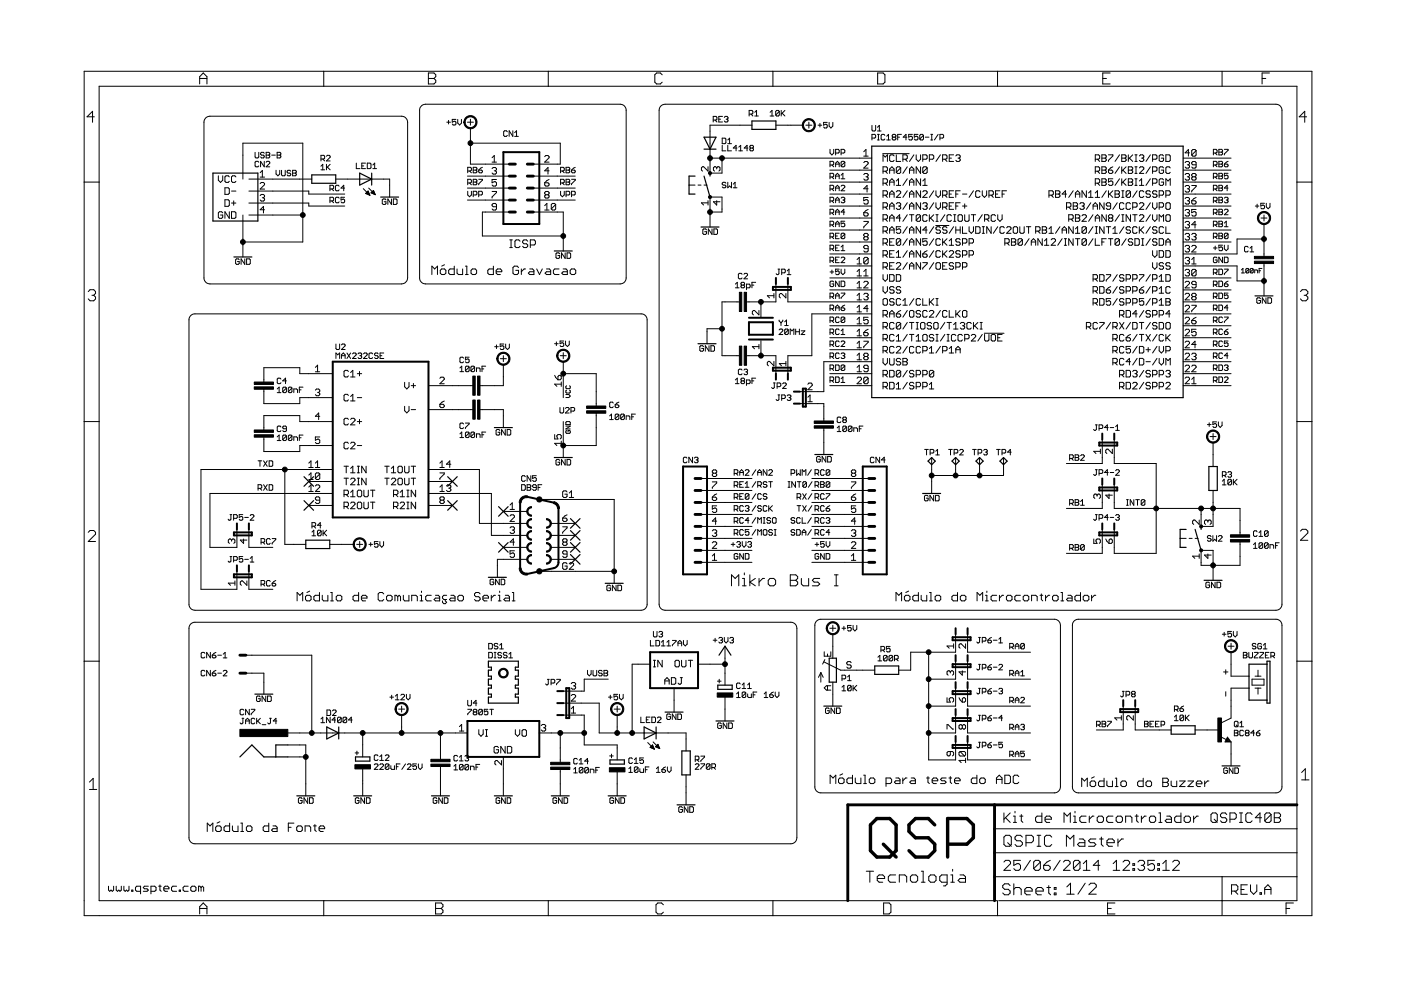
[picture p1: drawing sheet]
<svg xmlns="http://www.w3.org/2000/svg" width="297mm" height="210mm" viewBox="0 0 297 210" stroke-linecap="round" stroke-linejoin="round" font-family="sans-serif">
<g fill="#000" stroke="#000" stroke-width=".21">
<path d="M17.8 15.1v23.5zM21 18.3v20.3zM42.3 16.3v1.5zM43.1 15.5l-.8 .8zM42.3 16.6h1.6zM43.1 15.5l.8 .8zM43.9 16.3v1.5zM17.8 15.1h50.8zM21 18.3h47.6zM68.6 15.1v3.2zM90.8 15.5v2.3zM90.8 15.5h1.2z"/>
<path d="M90.8 16.6h1.2zM92 15.5l.4 .4zM92 16.6l.4 .4zM90.8 17.8h1.2zM92.4 15.9v.4zM92 16.6l.4-.3zM92.4 17v.4zM92 17.8l.4-.4zM68.6 15.1h47.6zM68.6 18.3h47.6zM116.2 15.1v3.2zM138.8 15.9v1.5z"/>
<path d="M138.8 17.4l.4 .4zM139.2 15.5l-.4 .4zM139.2 17.8h.8zM139.2 15.5h.8zM140 17.8l.4-.4zM140 15.5l.4 .4zM116.2 15.1h47.7zM116.2 18.3h47.7zM163.9 15.1v3.2zM186.1 15.5v2.3zM186.1 17.8h1.1zM187.2 17.8l.4-.4z"/>
<path d="M186.1 15.5h1.1zM187.6 15.9v1.5zM187.2 15.5l.4 .4zM163.9 18.3h47.6zM163.9 15.1h47.6zM211.5 15.1v3.2zM233.8 15.5v2.3zM233.8 17.8h1.6zM233.8 16.6h.8zM233.8 15.5h1.6zM259.1 15.1v3.2zM267.6 15.5v2.3z"/>
<path d="M267.6 15.5h1.6zM267.6 16.6h.8zM211.5 18.3h63.5zM211.5 15.1h66.7zM17.8 38.6v50.8zM17.8 38.6h3.2zM18.5 24.8h1.5zM19.6 23.6v2.3zM19.6 23.6l-1.1 1.2zM21 38.6v50.8zM46.3 37.3v.9zM46.3 38.2l.5 .5z"/>
<path d="M46.8 38.7l.4-.5zM47.2 37.3v.9zM47.7 37.5v.9zM47.7 38.4l.2 .3zM47.7 39.8v1.4zM47.9 37.3l-.2 .2zM47.9 38.7h.5zM47.9 37.3h.5zM48.4 38.7l.2-.3zM47.7 39.8h.7zM48.4 37.3l.2 .2zM49.1 37.5v.9z"/>
<path d="M49.1 38.4l.2 .3zM49.3 37.3l-.2 .2zM49.3 38.7h.5zM49.3 37.3h.5zM49.8 38.7l.2-.3zM49.8 37.3l.2 .2zM51.5 32.9v5.1zM51.5 30.4v2.5zM51.5 30.4h12.7zM54.1 32.3v1zM54.1 33.3l.2 .2zM54.1 34.4v.8z"/>
<path d="M54.1 35.2l.2 .2zM54.3 33.5h.4zM54.3 34.2l-.2 .2zM54.3 35.4h.4zM54.9 33.3l-.2 .2zM54.3 34.2h.4zM54.7 35.4l.2-.2zM54.9 32.3v1zM54.7 34.2l.2 .2zM55.2 36.6l.4-.4zM55.2 37.5h.9zM55.2 32.5v.2z"/>
<path d="M55.2 32.7l.3 .2zM55.2 34.2v1.2zM55.2 34.2l.8 1.2zM55.4 38.7l-.2 .2zM55.2 32.5l.3-.2zM55.5 32.9h.3zM55.2 33.3l.3 .2zM55.6 36.2v1.3zM55.5 32.3h.3zM55.8 32.9l.2 .2zM55.5 33.5h.3zM55.4 38.7h.5z"/>
<path d="M55.8 32.3l.2 .2zM56 33.1v.2zM56 33.3l-.2 .2zM56 34.2v1.2zM56.1 38.9v.3zM55.9 38.7l.2 .2zM56.4 32.3v1.2zM56.4 32.3h.6zM56.4 32.9h.6zM56.4 35.4l.8-.8zM56.6 34.2l-.2 .2zM57 32.3l.2 .2z"/>
<path d="M57 32.9l.2 .2zM56.4 33.5h.6zM56.6 34.2h.4zM57.2 32.5v.2zM57.2 32.7l-.2 .2zM57.2 33.1v.2zM57.2 33.3l-.2 .2zM56.4 35.4h.8zM57.2 34.4v.2zM57 34.2l.2 .2zM57.6 32.9h.8zM52.8 38h5z"/>
<path d="M58.5 36.1v.8zM58.5 36.9l.4 .4zM58.8 32.3v1.2zM58.8 32.3h.6zM58.8 32.9h.6zM58.9 37.3l.4-.4zM59.3 36.1v.8zM59.4 32.3l.1 .2zM59.4 32.9l.1 .2zM58.8 33.5h.6zM59.5 32.5v.2zM59.5 32.7l-.1 .2z"/>
<path d="M59.5 33.1v.2zM59.5 33.3l-.1 .2zM59.7 36.1v1zM59.7 37.1l.2 .2zM59.9 37.3h.4zM60.5 37.1l-.2 .2zM60.5 36.1v1zM60.9 36.3v.2zM60.9 36.5l.2 .2zM61.1 36.1l-.2 .2zM61.1 36.7h.3zM60.9 37.1l.2 .2z"/>
<path d="M61.1 36.1h.3zM61.4 36.7l.2 .2zM61.1 37.3h.3zM61.4 36.1l.2 .2zM61.6 36.9v.2zM61.6 37.1l-.2 .2zM62 36.1v1.2zM62 36.1h.6zM62 36.7h.6zM62.6 36.1l.2 .2zM62.6 36.7l.2 .2zM62 37.3h.6z"/>
<path d="M62.8 36.3v.2zM62.6 36.7l.2-.2zM62.8 36.9v.2zM62.6 37.3l.2-.2zM63.6 38h2.5zM57.8 38h5.8zM64.2 30.4v15.2zM68.4 34.8l-.3 .4zM68.1 36h.7zM68.1 32.9v1.2zM68.1 32.9h.5zM68.4 34.8v1.2z"/>
<path d="M68.4 33.7l.4 .4zM68.6 32.9l.2 .2zM68.1 33.7h.5zM68.8 33.1v.4zM68.8 33.5l-.2 .2zM69.2 34.8v1.2zM69.2 35.6l.8-.8zM69.2 34.1l.8-.8zM69.4 35.4l.6 .6zM69.4 32.9l-.2 .2zM69.4 32.9h.4zM70 39.3h.5z"/>
<path d="M69.2 34.1h.8zM70 33.1v.2zM69.8 32.9l.2 .2zM70.5 39.3l.2 .2zM70.7 39.5v.4zM70.7 39.9l-.2 .2zM71.1 39.5v.8zM71.3 39.3l-.2 .2zM71.3 39.3h.4zM71.7 39.3l.2 .2zM72.3 39.9h.8zM72.9 39.3l-.6 .6z"/>
<path d="M71.2 38h2.5zM73.7 38h2.6zM75.5 34.6v1.2zM75.5 35.8h.8zM76.3 38h2.5zM76.7 34.6v1.2zM76.7 35.8h.8zM76.7 35.2h.4zM76.7 34.6h.8zM77.9 34.6v1.2zM77.9 35.8h.6zM78.2 39.9l1.4 1.4z"/>
<path d="M78.5 35.8l.2-.2zM77.9 34.6h.6zM78.7 34.8v.8zM78.5 34.6l.2 .2zM79.4 34.6l-.3 .4zM79.1 35.8h.7zM79.4 34.6v1.2zM78.8 38h2.5zM81.3 38h1.3zM82.6 39.2v2.6zM82.6 38v1.2zM44.5 24.6h40.7z"/>
<path d="M90.2 22.1h41.3zM94.7 25.9h.8zM95.1 25.5v.8zM95.9 25.3v.6zM95.9 25.9l.4-.2zM95.9 26.3l.2 .2zM96.3 25.7h.2zM96.5 25.7l.2 .2zM96.1 26.5h.4zM95.9 25.3h.8zM96.7 25.9v.4zM96.7 26.3l-.2 .2z"/>
<path d="M97 25.3v.8zM97 26.1l.5 .4zM97.8 26.1l-.3 .4zM97.8 25.3v.8zM99.1 25.9h1.3zM99.2 35.5v1.1zM99.2 35.5h.5zM99.2 38v1.2zM99.2 38h.5zM99.5 36.3l.4 .3zM99.5 38.8l.4 .4zM99.7 35.5l.2 .2z"/>
<path d="M99.2 36.3h.5zM99.7 38l.2 .2zM99.2 38.8h.5zM99.7 27.2v2.5zM99.7 25.3v1.2zM99.7 30.4v4.4zM99.7 29.7v.7zM99.7 30.4h19.1zM99.9 35.7v.4zM99.7 36.3l.2-.2zM99.9 38.2v.4zM99.7 38.8l.2-.2z"/>
<path d="M100.3 35.5v1.1zM100.3 35.5h.6zM100.3 36.1h.6zM100.3 38v1.2zM100.3 38h.6zM100.3 38.6h.6zM100.9 35.5l.2 .2zM100.9 36.1l.2 .2zM100.3 36.6h.6zM100.9 38l.2 .2zM100.9 38.6l.2 .2zM100.3 39.2h.6z"/>
<path d="M101.1 35.7v.2zM101.1 35.9l-.2 .2zM101.1 36.3v.1zM101.1 36.4l-.2 .2zM101.1 38.2v.2zM101.1 38.4l-.2 .2zM101.1 38.8v.2zM101.1 39l-.2 .2zM101.5 36.1v.3zM101.5 36.4l.2 .2zM101.5 38h.8zM101.5 39v.2z"/>
<path d="M101.7 36.6h.4zM101.9 35.7l-.4 .4zM102.1 36.6l.2-.2zM101.5 36.1h.6zM101.9 35.7l.4-.2zM102.3 36.3v.1zM102.1 36.1l.2 .2zM102.3 38v.2zM102.3 38.2l-.8 .8zM102.9 34.8h5.1zM102.9 37.3h5.1zM102.9 39.9h5.1z"/>
<path d="M99.7 34.8h3.2zM99.1 37.3h3.8zM99.1 39.9h3.8zM104.3 33.4l.5-.4zM104.3 34.4h1zM104.3 35.8l.3-.3zM104.3 38.1v.7zM104.3 38.8l.5-.3zM104.6 35.5h.4zM104.3 36.7l.3 .2zM104.3 39.2l.3 .3zM104.8 33v1.4z"/>
<path d="M104.8 38.5h.2zM105 35.5l.3 .3zM104.8 36.2h.2zM105 36.2l.3 .2zM104.6 36.9h.4zM105 38.5l.3 .3zM104.6 39.5h.4zM105.3 35.8v.2zM105.3 36l-.3 .2zM105.3 36.4v.3zM105.3 36.7l-.3 .2zM104.3 38.1h1z"/>
<path d="M105.3 38.8v.4zM105.3 39.2l-.3 .3zM106.8 27.9v.8zM106.8 28.7l.2 .2zM107 27.7l-.2 .2zM107 28.9h.4zM107 27.7h.4zM107.4 28.9l.2-.2zM107.4 27.7l.2 .2zM107.9 27.7v1.2zM107.9 27.7l.8 1.2zM108.7 27.7v1.2z"/>
<path d="M109.1 28.1l.4-.4zM109.1 28.9h.8zM109.5 27.7v1.2zM115.5 34.4l.9-1zM115.5 36.2h.9zM115.5 38.8v.4zM115.5 39.2l.2 .3zM115.7 33l-.2 .2zM115.7 39.5h.5zM116 38.3l-.5 .5zM115.7 33h.5zM116.2 35.5v1.4z"/>
<path d="M116.2 35.5l-.7 .7zM116.2 39.5l.2-.3zM115.5 38.8h.7zM115.5 34.4h.9zM116.4 33.2v.2zM116.2 33l.2 .2zM116 38.3l.4-.2zM116.4 39v.2zM116.2 38.8l.2 .2zM113.1 34.8h5.1zM113.1 37.3h5.1zM113.1 39.9h5.1z"/>
<path d="M118.8 30.4v4.4zM118.2 34.8h.6zM118.9 35.5v1.1zM118.9 35.5h.5zM118.9 38v1.2zM118.9 38h.5zM119.2 36.3l.4 .3zM119.2 38.8l.4 .4zM119.4 35.5l.2 .2zM118.9 36.3h.5zM119.4 38l.2 .2zM118.9 38.8h.5z"/>
<path d="M119.6 35.7v.4zM119.4 36.3l.2-.2zM119.6 38.2v.4zM119.4 38.8l.2-.2zM120 35.5v1.1zM120 35.5h.6zM120 36.1h.6zM120 38v1.2zM120 38h.6zM120 38.6h.6zM120.6 35.5l.2 .2zM120.6 36.1l.2 .2z"/>
<path d="M120 36.6h.6zM120.6 38l.2 .2zM120.6 38.6l.2 .2zM120 39.2h.6zM120.8 35.7v.2zM120.8 35.9l-.2 .2zM120.8 36.3v.1zM120.8 36.4l-.2 .2zM120.8 38.2v.2zM120.8 38.4l-.2 .2zM120.8 38.8v.2zM120.8 39l-.2 .2z"/>
<path d="M121.2 36.1v.3zM121.2 36.4l.2 .2zM121.2 38h.8zM121.2 39v.2zM121.4 36.6h.4zM121.6 35.7l-.4 .4zM121.8 36.6l.2-.2zM121.2 36.1h.6zM121.6 35.7l.4-.2zM122 36.3v.1zM121.8 36.1l.2 .2zM122 38v.2z"/>
<path d="M122 38.2l-.8 .8zM118.2 37.3h3.8zM118.2 39.9h3.8zM132.8 23.4v35.5zM139.7 23.4v104.7zM146.1 39.2h1.3zM148 39.2h.6zM148.7 35.6v.4zM148.7 36l.2 .3zM148.9 35.3l-.2 .3zM148.9 35.3h.3zM149.3 39.2h.6z"/>
<path d="M150.1 35.3v1zM149.2 35.3l.9 1zM150.5 34.2v2.5zM150.5 27.8v2.6zM150.5 30.4v2.5zM150.5 32.9v.6zM150.5 33.5v.7zM150.5 33.5h2.6zM150.5 26.5v1.3zM151.2 24.7v1.2zM151.2 24.7h.6zM151.3 35.6v.4z"/>
<path d="M151.5 35.3l-.2 .3zM151.3 36l.2 .3zM151.5 35.3h.2zM151.6 25.5l.4 .4zM151.7 35.3l.3 .3zM151.8 24.7l.2 .2zM151.2 25.5h.6zM152 35.6v.2zM152.2 35.3l-.2 .3zM152 24.9v.4zM152 25.3l-.2 .2zM152.2 35.3h.2z"/>
<path d="M152.4 24.7v1.2zM152.4 25.9h.8zM152.4 25.3h.4zM152.4 35.3l.3 .3zM152.7 35.6v.4zM152.7 36l-.3 .3zM153.1 34.2v2.5zM150.5 36.7h2.6zM153.1 33.5v.7zM153.1 33.5h29.2zM153.1 30.8v1.2zM153.1 32h.8z"/>
<path d="M153.1 38.8v.3zM153.1 39.1l.2 .1zM153.1 29.3v1.2zM153.1 30.5h.6zM152.4 24.7h.8zM153.1 38.8l.2-.1zM153.3 39.2h.4zM153.1 39.6l.2 .2zM153.8 24.7l-.2 .2zM153.3 38.7h.4zM153.7 39.2l.2 .2zM153.3 39.8h.4z"/>
<path d="M153.7 30.5l.2-.2zM153.1 29.3h.6zM153.8 24.7h.4zM153.6 25.7l.2 .2zM153.7 38.7l.2 .1zM153.9 39.4v.2zM153.9 39.6l-.2 .2zM153.9 29.5v.8zM153.7 29.3l.2 .2zM154.2 24.7l.1 .2zM153.9 25.3h.3zM154.2 25.3l.1 .2z"/>
<path d="M153.8 25.9h.4zM154.3 30.8v1.2zM154.3 32h.8zM154.3 38.7v1.1zM154.7 39.4l-.4 .4zM154.7 29.3l-.4 .4zM154.3 30.5h.8zM154.3 24.9v.2zM154.3 25.1l-.1 .2zM154.3 25.5v.2zM154.3 25.7l-.1 .2zM154.7 39.4l.4 .4z"/>
<path d="M154.7 29.3v1.2zM155.1 38.7v1.1zM155.5 31.4h.8zM155.9 38.7l-.4 .4zM155.5 39.8h.8zM155.9 38.7v1.1zM156.1 30.8v1.2zM155.5 31.4l.6-.6zM156.6 31.2l.4-.4zM156.6 32h.8zM156.9 26.5h2.5zM150.5 26.5h6.4z"/>
<path d="M157 30.8v1.2zM157.8 31.4h.8zM158.4 30.8v1.2zM157.8 31.4l.6-.6zM158.8 23.4v1.2zM158.8 23.4h.6zM159 31l.2-.2zM159 31.6v.2zM159 31.6l.2-.2zM159 31v.2zM159.2 30.8h.4zM159 31.8l.2 .2z"/>
<path d="M159 31.2l.2 .2zM159.2 31.4h.4zM159.2 24.2l.4 .4zM159.4 23.4l.2 .2zM158.8 24.2h.6zM159.6 30.8l.1 .2zM159.6 31.4l.1 .2zM159.2 32h.4zM159.6 23.6v.4zM159.6 24l-.2 .2zM159.7 31v.2zM159.7 31.2l-.1 .2z"/>
<path d="M159.7 31.6v.2zM159.7 31.8l-.1 .2zM160.4 23.4l-.4 .4zM160 24.6h.8zM160.4 23.4v1.2zM163.3 23.8l.4-.4zM163.3 24.6h.8zM163.7 23.4v1.2zM164.5 23.6v.8zM164.7 23.4l-.2 .2zM164.5 24.4l.7-.8zM164.7 23.4h.3z"/>
<path d="M164.5 24.4l.2 .2zM165 23.4l.2 .2zM164.7 24.6h.3zM165.2 23.6v.8zM165.2 24.4l-.2 .2zM165.6 23.4v1.2zM165.6 24.2l.8-.8zM165.8 24l.6 .6zM164.5 26.5h2.5zM167 26.5h.7zM167.7 26.5h2.5zM170.9 26.5h1.2z"/>
<path d="M171.5 25.9v1.3zM173.4 26.5h.8zM173.8 26.2v.7zM174.6 26v.5zM174.6 26.5l.4-.1zM174.6 26.9l.2 .2zM175 26.4h.2zM175.2 26.4l.2 .1zM174.8 27.1h.4zM174.6 26h.8zM175.4 26.5v.4zM175.4 26.9l-.2 .2z"/>
<path d="M175.8 26v.7zM175.8 26.7l.4 .4zM175.9 36.1h6.4zM175.9 38.6h6.4zM176 34.2v1.2zM176 34.2h.6zM176 36.7v1.2zM176 36.7h.6zM176 39.3h.6zM176 31.7v.7zM176 32.4l.4 .5zM176.2 27.1l.4-.4z"/>
<path d="M176.4 35l.4 .4zM176.4 37.5l.4 .4zM176.8 32.4l-.4 .5zM176.6 26v.7zM176.6 34.2l.2 .2zM176 35h.6zM176.6 36.7l.2 .2zM176 37.5h.6zM176.6 39.3l.2 .2zM176.8 34.4v.4zM176.8 34.8l-.2 .2zM176.8 36.9v.4z"/>
<path d="M176.8 37.3l-.2 .2zM176.8 39.5v.4zM176.8 39.9l-.2 .2zM176.8 31.7v.7zM177.2 34.6v.8zM177.5 34.2l-.3 .4zM177.2 34.8h.7zM177.2 37.1v.8zM177.5 36.7l-.3 .4zM177.2 37.3h.7zM177.5 39.3l-.3 .4zM177.2 39.9h.7z"/>
<path d="M177.2 31.7v1.2zM177.2 31.7h.5zM177.5 34.2l.4 .4zM177.5 36.7l.4 .4zM177.5 39.3l.4 .4zM177.7 31.7l.2 .2zM177.2 32.4h.5zM177.9 34.6v.8zM177.9 37.1v.8zM177.9 39.7v.7zM177.9 31.9v.4zM177.7 32.4l.2-.1z"/>
<path d="M178.3 34.4v.8zM178.3 34.4l.2-.2zM178.3 35.2l.8-.8zM178.7 36.7l-.4 .4zM178.3 37.9h.8zM178.3 31.7v1.2zM178.3 31.7h.6zM178.5 34.2h.4zM178.3 35.2l.2 .2zM178.5 39.3l-.2 .2zM178.7 36.7v1.2zM178.9 34.2l.2 .2z"/>
<path d="M178.5 35.4h.4zM178.5 39.3h.4zM178.9 31.7l.2 .2zM178.3 32.4h.6zM179.1 34.4v.8zM178.9 35.4l.2-.2zM179.1 39.5v.2zM178.9 39.3l.2 .2zM179.1 31.9v.4zM178.9 32.4l.2-.1zM182.3 33.5h2.5zM182.3 36.1h2.5z"/>
<path d="M182.3 38.6h2.5zM183.1 32.2l.5-.5zM183.1 33.1h1zM183.1 35.6l1-.9zM183.1 37l.3-.2zM183.1 34.5l.3-.3zM183.4 36.8h.4zM183.1 38l.3 .2zM183.6 31.7v1.4zM183.4 34.2h.4zM183.8 36.8l.3 .2zM183.6 37.5h.2z"/>
<path d="M183.8 37.5l.3 .2zM183.4 38.2h.4zM183.1 40l.7-.7zM183.1 35.6h1zM184.1 34.5v.2zM183.8 34.2l.3 .3zM184.1 37v.3zM184.1 37.3l-.3 .2zM184.1 37.7v.3zM184.1 38l-.3 .2zM184.9 28.5v1.2zM184.9 28.5h.6z"/>
<path d="M184.9 26.6v1zM184.9 27.6l.2 .2zM185.1 27.8h.4zM185.5 28.5l.2 .2zM184.9 29.3h.6zM185.7 27.6l-.2 .2zM185.7 28.7v.4zM185.7 29.1l-.2 .2zM185.7 26.6v1zM186 29.7h.4zM186 28.5h.4zM186.4 26.6l-.4 .4z"/>
<path d="M186 27.8h.8zM186.2 28.5v1.2zM186.4 26.6v1.2zM186.8 28.7v.8zM186.8 29.5l.2 .2zM187 28.5l-.2 .2zM187 29.7h.4zM187.2 32.6h5.6zM187.2 32.8v1.4zM187.2 32.8l.5 .5zM187.2 35.4v1.4zM187.2 35.4h.7z"/>
<path d="M187.2 37.9v1.4zM187.2 37.9h.7zM187 28.5h.4zM187.6 29.5l-.2 .2zM187.4 28.5l.2 .2zM187.7 33.3l.5-.5zM187.7 36.3l.5 .5zM187.7 38.8l.5 .5zM187.9 35.4l.3 .2zM187.2 36.3h.7zM187.9 37.9l.3 .2zM187.2 38.8h.7z"/>
<path d="M188.4 28.5l-.4 .4zM188 29.7h.8zM188.2 32.8v1.4zM188.2 35.6v.5zM188.2 36.1l-.3 .2zM188.2 38.1v.5zM188.2 38.6l-.3 .2zM188.4 28.5v1.2zM188.6 33.1v.9zM188.6 34l.3 .2zM188.6 35.8v1zM188.6 35.8l.5-.4z"/>
<path d="M188.6 36.1h1zM188.6 38.4v.9zM188.6 38.4l.5-.5zM188.6 38.6h1zM188.6 33.1l.3-.3zM188.9 34.2h.4zM189.1 35.4l.5 .4zM189.1 37.9l.5 .5zM189.4 28.5l-.2 .2zM189.2 29.3v.2zM189.2 29.3l.2-.2zM189.2 28.7v.2z"/>
<path d="M188.9 32.8h.4zM189.3 34.2l.3-.2zM189.4 28.5h.3zM189.2 29.5l.2 .2zM189.2 28.9l.2 .2zM189.4 29.1h.3zM189.3 32.8l.3 .3zM189.6 35.8v1zM189.6 38.4v.9zM189.7 28.5l.2 .2zM189.7 29.1l.2 .2zM189.4 29.7h.3z"/>
<path d="M189.9 28.7v.2zM189.7 29.1l.2-.2zM189.9 29.3v.2zM189.9 29.5l-.2 .2zM190 32.8v1.4zM190 34.2h1zM190 35.6v.9zM190 35.6l.3-.2zM190 36.5l1-.9zM190 38.4l.5-.5zM190 39.3h1zM190.3 35.4h.4z"/>
<path d="M190 36.5l.3 .3zM190.3 28.5v1.2zM190.3 28.5h.8zM190.3 29.1h.4zM190.5 37.9v1.4zM190.7 35.4l.3 .2zM190.3 36.8h.4zM191 35.6v.9zM190.7 36.8l.3-.3zM191.4 32.8v1.4zM191.4 32.8h.7zM192.4 35.4l-1 1.4z"/>
<path d="M192.4 37.9l-1 1.4zM191.5 29.1h.8zM191.9 33.8l.5 .4zM192.1 28.5v1.2zM192.1 28.5l-.6 .6zM192.1 32.8l.3 .3zM191.4 33.8h.7zM192.4 33.1v.4zM192.4 33.5l-.3 .3zM192.7 28.5v.6zM192.7 29.1l.4-.2zM193.8 32.8l-1 1.4z"/>
<path d="M192.8 35.8v1zM192.8 35.8l.5-.4zM192.8 36.1h1zM192.8 38.4v.9zM192.8 38.4l.5-.5zM192.8 38.6h1zM192.7 29.5l.2 .2zM193.1 28.9h.2zM193.3 28.9l.1 .2zM192.9 29.7h.4zM193.3 35.4l.5 .4zM193.3 37.9l.5 .5z"/>
<path d="M192.7 28.5h.7zM193.4 29.1v.4zM193.4 29.5l-.1 .2zM193.8 35.8v1zM193.8 38.4v.9zM193.8 28.5v.6zM193.8 29.1l.4-.2zM193.8 29.5l.2 .2zM194.2 28.9h.2zM194.2 32.8v1zM194.2 33.8l.5 .4zM194.2 35.4v1.4z"/>
<path d="M194.2 35.4l1 1.4zM194.2 37.9v1.4zM194.2 37.9l1 1.4zM194.4 28.9l.2 .2zM194 29.7h.4zM193.8 28.5h.8zM194.6 29.1v.4zM194.4 29.7l.2-.2zM194.7 34.2l.5-.4zM195 28.7v.8zM195.2 28.5l-.2 .2zM195 29.5l.8-.8z"/>
<path d="M195.2 32.8v1zM195.2 35.4v1.4zM195.2 37.9v1.4zM195.2 28.5h.4zM195 29.5l.2 .2zM195.6 28.5l.2 .2zM195.2 29.7h.4zM195.6 32.8v1.4zM195.6 32.8h.7zM195.6 35.6v.9zM195.6 35.6l.3-.2zM195.6 36.5l1-.9z"/>
<path d="M195.6 38.4l.5-.5zM195.6 39.3h1zM195.8 28.7v.8zM195.8 29.5l-.2 .2zM195.9 35.4h.4zM195.6 36.5l.3 .3zM196.1 37.9v1.4zM196.2 29.1h.8zM196.3 32.8l.3 .3zM195.6 33.8h.7zM196.3 35.4l.3 .2zM195.9 36.8h.4z"/>
<path d="M196.6 33.1v.4zM196.3 33.8l.3-.3zM196.6 35.6v.9zM196.6 36.5l-.3 .3zM197 32.8v1.4zM197 32.8h.7zM197.3 29.7h.4zM197.3 28.5h.4zM197.5 28.5v1.2zM197.7 32.8l.3 .3zM197 33.8h.7zM198 33.1v.4z"/>
<path d="M198 33.5l-.3 .3zM198.9 28.5l-.8 1.2zM199.4 32.8l-1 1.4zM199.3 28.5v1.2zM199.3 28.5h.6zM199.9 32.8v1.4zM199.9 32.8h.7zM199.9 28.5l.2 .2zM199.3 29.3h.6zM200.1 28.7v.4zM200.1 29.1l-.2 .2zM200.3 33.8l.5 .4z"/>
<path d="M200.6 32.8l.2 .3zM199.9 33.8h.7zM200.8 33.1v.4zM200.8 33.5l-.2 .3zM201.3 32.8v1.4zM201.3 34.2h.9zM201.3 33.5h.4zM201.3 32.8h.9zM202.6 33.1l.3-.3zM202.9 32.8h.4zM202.6 34l.3 .2zM203.3 32.8l.3 .3z"/>
<path d="M203.1 33.5h.2zM203.3 33.5l.3 .3zM202.9 34.2h.4zM203.6 33.1v.2zM203.6 33.3l-.3 .2zM203.6 33.8v.2zM203.6 34l-.3 .2zM232.2 37.9v1.4zM232.2 37.9h.7zM232.2 35.4v1.4zM232.2 35.4h.7zM232.2 32.8v1.4z"/>
<path d="M232.2 32.8h.7zM232.7 38.8l.5 .5zM232.7 36.3l.5 .5zM232.7 33.8l.5 .4zM232.9 37.9l.3 .2zM232.2 38.8h.7zM232.9 35.4l.3 .2zM232.2 36.3h.7zM232.9 32.8l.3 .3zM232.2 33.8h.7zM233.2 38.1v.5zM233.2 38.6l-.3 .2z"/>
<path d="M233.2 35.6v.5zM233.2 36.1l-.3 .2zM233.2 33.1v.4zM233.2 33.5l-.3 .3zM233.6 37.9v1.4zM233.6 37.9h.7zM233.6 38.6h.7zM233.6 35.4v1.4zM233.6 35.4h.7zM233.6 36.1h.7zM233.6 32.8v1.4zM233.6 32.8h.7z"/>
<path d="M233.6 33.5h.7zM234.3 37.9l.2 .2zM234.3 38.6l.2 .2zM233.6 39.3h.7zM234.3 35.4l.2 .2zM234.3 36.1l.2 .2zM233.6 36.8h.7zM234.3 32.8l.2 .3zM234.3 33.5l.2 .3zM233.6 34.2h.7zM234.5 38.1v.3zM234.5 38.4l-.2 .2z"/>
<path d="M234.5 38.8v.3zM234.5 39.1l-.2 .2zM234.5 35.6v.2zM234.5 35.8l-.2 .3zM234.5 36.3v.2zM234.5 36.5l-.2 .3zM234.5 33.1v.2zM234.5 33.3l-.2 .2zM234.5 33.8v.2zM234.5 34l-.2 .2zM235 37.9v.7zM235 38.6l.5-.2z"/>
<path d="M235 36.1v.4zM235 36.5l.2 .3zM235 32.8h.9zM235 34v.2zM235 39.1l.2 .2zM235.2 36.8h.5zM235.5 38.4h.2zM235.5 35.6l-.5 .5zM235.7 38.4l.2 .2zM235.2 39.3h.5zM235.7 36.8l.2-.3zM235 36.1h.7z"/>
<path d="M235 37.9h.9zM235.9 38.6v.5zM235.9 39.1l-.2 .2zM235.5 35.6l.4-.2zM235.9 36.3v.2zM235.7 36.1l.2 .2zM235.9 32.8v.3zM235.9 33.1l-.9 .9zM237.4 37.9l-1 1.4zM237.4 35.4l-1 1.4zM237.4 32.8l-1 1.4zM237.8 37.9v1.4z"/>
<path d="M237.8 38.8l1-.9zM237.8 35.4v1.4zM237.8 36.3l1-.9zM237.8 32.8v1.4zM237.8 32.8h.7zM237.8 33.5h.7zM238.1 38.6l.7 .7zM238.1 36.1l.7 .7zM238.5 32.8l.3 .3zM238.5 33.5l.3 .3zM237.8 34.2h.7zM238.8 33.1v.2z"/>
<path d="M238.8 33.3l-.3 .2zM238.8 33.8v.2zM238.8 34l-.3 .2zM239.2 37.9v1.4zM239.2 37.9h.7zM239.2 38.6h.7zM239.2 35.4v1.4zM239.2 35.4h.7zM239.2 36.1h.7zM239.2 32.8v1.4zM240.2 32.8l-1 1zM239.5 33.5l.7 .7z"/>
<path d="M239.9 37.9l.3 .2zM239.9 38.6l.3 .2zM239.2 39.3h.7zM239.9 35.4l.3 .2zM239.9 36.1l.3 .2zM239.2 36.8h.7zM240.2 38.1v.3zM240.2 38.4l-.3 .2zM240.2 38.8v.3zM240.2 39.1l-.3 .2zM240.2 35.6v.2zM240.2 35.8l-.3 .3z"/>
<path d="M240.2 36.3v.2zM240.2 36.5l-.3 .3zM240.6 39.3h.5zM240.6 37.9h.5zM240.6 36.8h.5zM240.6 35.4h.5zM240.6 34.2h.5zM240.6 32.8h.5zM240.9 37.9v1.4zM240.9 35.4v1.4zM240.9 32.8v1.4zM241.6 38.4l.4-.5z"/>
<path d="M241.6 39.3h.9zM241.6 36.8l.9-1zM241.6 33.1l.2-.3zM241.8 35.4l-.2 .2zM241.8 32.8h.5zM241.6 34l.2 .2zM242 37.9v1.4zM241.8 35.4h.5zM242.3 32.8l.2 .3zM242 33.5h.3zM242.3 33.5l.2 .3zM241.8 34.2h.5z"/>
<path d="M241.6 36.8h.9zM242.5 35.6v.2zM242.3 35.4l.2 .2zM242.5 33.1v.2zM242.5 33.3l-.2 .2zM242.5 33.8v.2zM242.5 34l-.2 .2zM243.9 37.9l-.9 1.4zM243.9 35.4l-.9 1.4zM243.9 32.8l-.9 1.4zM244.4 37.9v1.4zM244.4 37.9h.7z"/>
<path d="M244.4 35.4v1.4zM244.4 35.4h.7zM244.4 32.8v1.4zM244.4 32.8h.7zM245.1 37.9l.2 .2zM244.4 38.8h.7zM245.1 35.4l.2 .2zM244.4 36.3h.7zM245.1 32.8l.2 .3zM244.4 33.8h.7zM245.3 38.1v.5zM245.3 38.6l-.2 .2z"/>
<path d="M245.3 35.6v.5zM245.3 36.1l-.2 .2zM245.3 33.1v.4zM245.3 33.5l-.2 .3zM245.8 38.1v1zM245.8 39.1l.2 .2zM245.8 35.6v.9zM245.8 36.5l.2 .3zM245.8 33.1v.9zM245.8 34l.2 .2zM246 37.9l-.2 .2zM246 39.3h.5z"/>
<path d="M246 35.4l-.2 .2zM246 36.8h.5zM246 32.8l-.2 .3zM246 34.2h.5zM246 37.9h.5zM246.5 39.3l.2-.2zM246 35.4h.5zM246.5 36.8l.2-.3zM246 32.8h.5zM246.5 34.2l.2-.2zM246.5 37.9l.2 .2zM246.7 38.6v.5z"/>
<path d="M246.2 38.6h.5zM246.5 35.4l.2 .2zM246.7 36.1v.4zM246.2 36.1h.5zM246.5 32.8l.2 .3zM246.7 33.5v.5zM246.2 33.5h.5zM247.2 37.9v1.4zM247.2 37.9l.4 .5zM247.2 35.6v.9zM247.2 36.5l.2 .3zM247.2 32.8v1.4z"/>
<path d="M247.2 34.2h.7zM247.4 35.4l-.2 .2zM247.4 36.8h.5zM247.6 38.4l.5-.5zM247.4 35.4h.5zM247.9 36.8l.2-.3zM247.9 34.2l.2-.2zM247.2 32.8h.7zM248.1 37.9v1.4zM247.9 35.4l.2 .2zM248.1 33.1v.9zM247.9 32.8l.2 .3z"/>
<path d="M251.3 39.6l.2-.3zM251.3 37l.2-.2zM251.3 34.5l.2-.3zM251.3 32.4h.9zM251.5 39.3h.5zM251.5 36.8h.5zM251.3 38l.2 .2zM251.5 34.2h.5zM251.3 35.4l.2 .2zM252 39.3l.2 .3zM252 36.8l.2 .2zM251.7 37.5h.3z"/>
<path d="M252 37.5l.2 .2zM251.5 38.2h.5zM252 34.2l.2 .3zM251.7 34.9h.3zM252 34.9l.2 .3zM251.5 35.6h.5zM252 31.7v1.4zM252 31.7l-.7 .7zM252.2 39.6v.2zM252.2 39.8l-.2 .2zM252.2 37v.3zM252.2 37.3l-.2 .2z"/>
<path d="M252.2 37.7v.3zM252.2 38l-.2 .2zM252.2 34.5v.2zM252.2 34.7l-.2 .2zM252.2 35.2v.2zM252.2 35.4l-.2 .2zM252.7 39.3h.9zM252.7 37l.2-.2zM252.7 37.7v.3zM252.7 37.7l.2-.2zM252.7 37v.3zM252.7 35.4l.2 .2z"/>
<path d="M252.7 34.5v.2zM252.7 34.7l.2 .2zM252.7 31.9v1zM252.7 31.9l.2-.2zM252.7 32.9l.9-1zM252.9 36.8h.5zM252.7 38l.2 .2zM252.7 37.3l.2 .2zM252.9 37.5h.5zM252.9 35.6h.5zM252.9 34.2l-.2 .3zM252.9 34.9h.7z"/>
<path d="M252.9 31.7h.5zM252.7 32.9l.2 .2zM253.4 36.8l.2 .2zM253.4 37.5l.2 .2zM252.9 38.2h.5zM253.4 35.6l.2-.2zM252.9 34.2h.5zM253.4 31.7l.2 .2zM252.9 33.1h.5zM250.8 38.6h2.6zM250.8 36.1h2.6zM250.8 33.5h2.6z"/>
<path d="M253.4 38.6h7.6zM253.4 36.1h7.6zM253.4 33.5h7.6zM253.6 39.3v.3zM253.6 39.6l-.9 .9zM253.6 37v.3zM253.6 37.3l-.2 .2zM253.6 37.7v.3zM253.6 38l-.2 .2zM253.6 34.5v.9zM253.4 34.2l.2 .3zM253.6 31.9v1z"/>
<path d="M253.6 32.9l-.2 .2zM257.3 39.3h.5zM257.3 36.7v1.2zM257.3 36.7h.5zM257.3 34.2v1.2zM257.3 34.2h.5zM257.3 31.7v1.2zM257.3 31.7h.5zM257.6 37.5l.4 .4zM257.6 35l.4 .4zM257.6 32.4l.4 .5zM257.8 39.3l.2 .2z"/>
<path d="M257.8 36.7l.2 .2zM257.3 37.5h.5zM257.8 34.2l.2 .2zM257.3 35h.5zM257.8 31.7l.2 .2zM257.3 32.4h.5zM258 39.5v.4zM257.8 40.1l.2-.2zM258 36.9v.4zM257.8 37.5l.2-.2zM258 34.4v.4zM257.8 35l.2-.2z"/>
<path d="M258 31.9v.4zM257.8 32.4l.2-.1zM258.4 39.3h.6zM258.4 39.9h.6zM258.4 36.7v1.2zM258.4 36.7h.6zM258.4 37.3h.6zM258.4 34.2v1.2zM258.4 34.2h.6zM258.4 34.8h.6zM258.4 31.7v1.2zM258.4 31.7h.6z"/>
<path d="M258.4 32.3h.6zM259 39.3l.2 .2zM259 39.9l.2 .2zM259 36.7l.2 .2zM259 37.3l.2 .2zM258.4 37.9h.6zM259 34.2l.2 .2zM259 34.8l.2 .2zM258.4 35.4h.6zM259 31.7l.2 .2zM259 32.3l.2 .1zM258.4 32.9h.6z"/>
<path d="M259.2 39.5v.2zM259.2 39.7l-.2 .2zM259.2 36.9v.2zM259.2 37.1l-.2 .2zM259.2 37.5v.2zM259.2 37.7l-.2 .2zM259.2 34.4v.2zM259.2 34.6l-.2 .2zM259.2 35v.2zM259.2 35.2l-.2 .2zM259.2 31.9v.2zM259.2 32.1l-.2 .2z"/>
<path d="M259.2 32.4v.2zM259.2 32.6l-.2 .3zM259.6 39.9h.8zM259.6 36.7v.6zM259.6 37.3l.4-.2zM259.6 34.8v.4zM259.6 35.2l.2 .2zM259.6 31.7h.8zM259.6 32.6v.3zM259.6 37.7l.2 .2zM259.8 35.4h.4zM260 37.1h.2z"/>
<path d="M260 34.4l-.4 .4zM260.2 39.3l-.6 .6zM260.2 37.1l.2 .2zM259.8 37.9h.4zM260.2 35.4l.2-.2zM259.6 34.8h.6zM259.6 36.7h.8zM260.4 37.3v.4zM260.2 37.9l.2-.2zM260 34.4l.4-.2zM260.4 35v.2zM260.2 34.8l.2 .2z"/>
<path d="M260.4 31.7v.2zM259.6 32.6l.8-.7zM141 22.1h129.5zM275 18.3v20.3zM275 38.6h3.2zM275.5 24.8h1.5zM276.6 23.6v2.3zM276.6 23.6l-1.1 1.2zM278.2 15.1v23.5zM43.2 25.9v33zM46.3 45.1v1zM46.3 46.1l.2 .2z"/>
<path d="M46.5 44.9l-.2 .2zM46.5 46.3h.5zM46.5 44.9h.5zM47 46.3l.2-.2zM47 44.9l.2 .2zM47.2 45.6v.5zM46.8 45.6h.4zM47.7 42.4v1.4zM47.7 43.8h.7zM47.7 41.2h.7zM47.7 44.9v1.4zM47.7 44.9l.9 1.4z"/>
<path d="M48.4 43.8l.2-.3zM47.7 42.4h.7zM48.4 41.2l.2-.2zM48.6 42.6v.9zM48.4 42.4l.2 .2zM48.6 40v1zM48.4 39.8l.2 .2zM48.6 44.9v1.4zM49.1 43.1h.9zM49.1 40.5h.9zM49.1 44.9v1.4zM49.1 46.3h.7z"/>
<path d="M49.6 42.6v.9zM49.8 46.3l.2-.2zM49.1 44.9h.7zM50 55.1v.8zM50 55.9l.1 .1zM50 45.1v1zM49.8 44.9l.2 .2zM50 55.1l.1-.2zM50.1 56h.4zM50.1 54.9h.4zM50.5 56l.2-.1zM50.5 54.9l.2 .2z"/>
<path d="M50.7 55.5v.4zM50.3 55.5h.4zM51.1 54.9v1.1zM51.1 54.9l.8 1.1zM51.5 45.6v5.1zM51.5 51.9v2.6zM51.5 51.3v.6zM51.5 50.7v.6zM51.9 54.9v1.1zM52.3 54.9v1.1zM52.3 56h.6zM52.9 56l.2-.1z"/>
<path d="M52.3 54.9h.6zM53.1 55.1v.8zM52.9 54.9l.2 .2zM55.4 41.2l-.2 .3zM55.2 40.1l.9-.9zM55.2 44.5h.9zM55.4 41.2h.5zM55.2 42.4l.2 .2zM55.9 41.2l.2 .3zM55.6 41.9h.3zM55.9 41.9l.2 .3zM55.4 42.6h.5z"/>
<path d="M55.9 43.8v1.4zM55.9 43.8l-.7 .7zM56.1 41.5v.2zM56.1 41.7l-.2 .2zM56.1 42.2v.2zM56.1 42.4l-.2 .2zM55.2 40.1h.9zM52.8 43.1h5zM52.8 40.5h5zM52.8 45.6h5zM57.8 45.6h6.4zM57.8 40.5h7.7z"/>
<path d="M57.8 43.1h7.7zM64.2 45.6v5.7zM51.5 51.3h12.7zM65.5 40.5v.6zM65.5 41.1h7.6zM65.5 43.1v.6zM65.5 43.7h7.6zM70 39.3v1.1zM70 41.8v1.2zM70 41.8h.5zM70.3 40.1l.4 .3zM70.3 42.6l.4 .4z"/>
<path d="M70 40.1h.5zM70.5 41.8l.2 .2zM70 42.6h.5zM70.7 42v.4zM70.7 42.4l-.2 .2zM71.1 40.3l.2 .1zM71.1 42v.8zM71.1 42.8l.2 .2zM71.3 40.4h.4zM71.3 41.8l-.2 .2zM71.3 43h.4zM71.7 40.4l.2-.1z"/>
<path d="M71.3 41.8h.4zM71.7 43l.2-.2zM71.7 41.8l.2 .2zM72.3 41.8v.6zM72.3 42.4l.4-.2zM72.3 42.8l.2 .2zM72.7 42.2h.2zM72.9 39.3v1.1zM72.9 42.2l.2 .2zM72.5 43h.4zM72.3 41.8h.8zM73.1 42.4v.4z"/>
<path d="M73.1 42.8l-.2 .2zM77 40l1.4 1.4zM77.5 41l.5-.5zM77.5 41h.8zM77.6 40.9h.6zM77.8 40.8h.3zM77.8 41.1h.5zM77.9 40.7h.2zM78 40.5l.4 .9zM78.1 41.3h.3zM77.5 41l.9 .4zM78.7 40.9l.5-.5z"/>
<path d="M78.7 40.9h.7zM78.8 40.8h.6zM78.9 40.7h.4zM79 41h.4zM79 40.5h.2zM79.2 40.4l.4 .9zM79.2 41.1h.3zM78.7 40.9l.9 .4zM81 42.4v.8zM81 43.2l.3 .1zM81 42.4l.3-.2zM81.3 43.3h.3z"/>
<path d="M81.3 42.2h.3zM81.6 43.3l.2-.1zM81.6 42.2l.2 .2zM81.8 42.8v.4zM81.4 42.8h.4zM82.2 42.2v1.1zM82.2 42.2l.8 1.1zM83 42.2v1.1zM83.4 42.2v1.1zM83.4 43.3h.6zM84 43.3l.2-.1zM83.4 42.2h.6z"/>
<path d="M84.2 42.4v.8zM84 42.2l.2 .2zM86.4 25.9v33zM89 23.4v35.5zM91.6 56.4v1.8zM91.6 56.4l.6 .6zM92.2 57l.6-.6zM92.8 56.4v1.8zM93.3 57.3v.6zM93.3 57.9l.3 .3zM93.6 58.2h.6zM93.6 57l-.3 .3z"/>
<path d="M93.6 56.4l.6-.3zM94.2 58.2l.3-.3zM93.6 57h.6zM94.5 57.3v.6zM94.2 57l.3 .3zM95.1 57.3v.6zM95.1 57.3l.3-.3zM95.1 57.9l.3 .3zM95.4 57h.9zM96.3 56.4v1.8zM95.4 58.2h.9zM96.9 57v.9z"/>
<path d="M96.9 57.9l.3 .3zM97.2 58.2h.9zM98.1 57v1.2zM98.7 56.4h.3zM98.7 58.2h.6zM99 56.4v1.8zM99.2 40.6v.7zM99.2 41.3l.3 .4zM99.5 41.7l.4-.4zM99.9 57.3v.6zM99.9 57.9l.3 .3zM99.9 40.6v.7z"/>
<path d="M100.2 58.2h.6zM100.2 57l-.3 .3zM100.3 40.6v1.1zM100.3 40.6h.6zM100.8 58.2l.2-.3zM100.2 57h.6zM100.9 40.6l.2 .1zM100.3 41.3h.6zM101 57.3v.6zM100.8 57l.2 .3zM101.1 40.7v.4zM101.1 41.1l-.2 .2z"/>
<path d="M101.5 40.6v1.1zM101.5 40.6h.6zM102.1 40.6l.2 .1zM101.5 41.3h.6zM102.3 40.7v.4zM102.3 41.1l-.2 .2zM102.3 45v5zM102.3 45h.6zM102.9 42.4h5.1zM102.9 45h5.1zM99.1 42.4h3.8zM103.4 57.3v.6z"/>
<path d="M103.4 57.3l.3-.3zM103.4 57.9l.3 .3zM103.7 57h.9zM104.3 40.6h1zM104.3 41.8v.2zM104.3 44.3l.3 .2zM104.3 43.4v.2zM104.3 43.6l.3 .2zM104.6 44.5h.4zM104.6 43.1l-.3 .3zM104.6 43.8h.7zM104.6 56.4v1.8z"/>
<path d="M103.7 58.2h.9zM105 44.5l.3-.2zM104.6 43.1h.4zM105.2 57.3v.6zM105.2 57.3l.3-.3zM105.3 40.6v.2zM105.3 40.8l-1 1zM105.3 43.4v.9zM105 43.1l.3 .3zM105.2 57.9l.3 .3zM105.5 57h.6zM105.5 58.2h.6z"/>
<path d="M106.1 57l.3 .3zM106.4 57.3v.3zM105.2 57.6h1.2zM108.1 52.5h.5zM108.1 50.9h.5zM108.4 50.9v1.6zM108.8 56.7v1.2zM108.8 57.9l.3 .3zM109.1 56.4l-.3 .3zM109.1 58.2h.5zM109.2 51.1v1.1zM109.2 52.2l.2 .3z"/>
<path d="M109.4 50.9l-.2 .2zM109.4 52.5h.6zM109.1 56.4h.5zM109.6 58.2l.3-.3zM109.6 56.4l.3 .3zM109.9 57.3v.6zM109.3 57.3h.6zM109.4 50.9h.6zM110 52.5l.3-.3zM110 50.9l.3 .2zM110.5 57v1.2zM110.5 57.6l.6-.6z"/>
<path d="M110.8 51.1v.3zM110.8 51.4l.3 .3zM111.1 50.9l-.3 .2zM111.1 51.7h.5zM110.8 52.2l.3 .3zM111.1 57h.3zM111.1 50.9h.5zM111.6 51.7l.3 .2zM111.1 52.5h.5zM111.6 50.9l.3 .2zM111.9 51.9v.3zM111.9 52.2l-.3 .3z"/>
<path d="M112 57.9l.3-.3zM112.3 57h.6zM112 57.9l.3 .3zM112.3 57.6h.9zM112.4 50.9v1.6zM112.4 50.9h.9zM112.9 57l.3 .3zM113.2 57.3v.9zM112.3 58.2h.9zM113.3 50.9l.2 .2zM112.4 51.9h.9zM113.5 51.1v.6z"/>
<path d="M113.5 51.7l-.2 .2zM113.8 57l.6 1.2zM115 57l-.6 1.2zM115.5 40.8l.2-.2zM115.5 41.5v.3zM115.5 41.5l.2-.2zM115.5 40.8v.3zM115.5 43.6l.5-.5zM115.5 44.5h.9zM115.9 57.6l-.3 .3zM115.7 40.6h.5zM115.5 41.8l.2 .2z"/>
<path d="M115.5 41.1l.2 .2zM115.7 41.3h.5zM115.9 57h.6zM115.6 57.9l.3 .3zM115.9 57.6h.9zM116 43.1v1.4zM116.2 40.6l.2 .2zM116.2 41.3l.2 .2zM115.7 42h.5zM116.4 40.8v.3zM116.4 41.1l-.2 .2zM116.4 41.5v.3z"/>
<path d="M116.4 41.8l-.2 .2zM116.5 57l.3 .3zM116.8 57.3v.9zM115.9 58.2h.9zM116.9 43.4v.9zM116.9 43.4l.2-.3zM116.9 44.3l.9-.9zM117.1 43.1h.5zM116.9 44.3l.2 .2zM117.3 57.3v.6zM117.3 57.9l.3 .3zM117.6 43.1l.2 .3z"/>
<path d="M117.1 44.5h.5zM117.6 57l-.3 .3zM117.6 58.2h.9zM117.8 43.4v.9zM117.8 44.3l-.2 .2zM117.9 53.8v.8zM117.9 54.6l.2 .2zM118.1 53.6l-.2 .2zM118.1 54.8h.4zM113.1 42.4h5.1zM113.1 45h5.1zM118.2 45h1.2z"/>
<path d="M118.2 42.4h3.8zM118.1 53.6h.4zM118.5 54.8l.2-.2zM117.6 57h.9zM118.5 53.6l.2 .2zM118.7 54.2v.4zM118.3 54.2h.4zM118.9 40.6v.7zM118.9 41.3l.3 .4zM119 53.6v1.2zM119 53.6l.8 1.2zM119.1 57.9l.3-.3z"/>
<path d="M119.2 41.7l.4-.4zM119.4 57h.6zM119.1 57.9l.3 .3zM119.4 57.6h.9zM119.4 50.7v2.5zM119.4 45v5zM119.4 50v.7zM102.3 50h17.1zM119.6 40.6v.7zM119.8 53.6v1.2zM120 57l.3 .3zM120 40.6v1.1z"/>
<path d="M120 40.6h.6zM120.2 53.6v1.2zM120.2 54.8h.6zM120.3 57.3v.9zM119.4 58.2h.9zM120.6 40.6l.2 .1zM120 41.3h.6zM120.8 54.8l.2-.2zM120.2 53.6h.6zM120.8 40.7v.4zM120.8 41.1l-.2 .2zM120.9 57.3v.6z"/>
<path d="M120.9 57.9l.3 .3zM121 53.8v.8zM120.8 53.6l.2 .2zM121.2 40.6v1.1zM121.2 40.6h.6zM121.2 58.2h.6zM121.2 57l-.3 .3zM121.8 40.6l.2 .1zM121.2 41.3h.6zM122.1 57.9l-.3 .3zM121.2 57h.6zM122 40.7v.4z"/>
<path d="M122 41.1l-.2 .2zM122.1 57.3v.6zM121.8 57l.3 .3zM148.7 43h1.4zM149 48.7v.8zM149 49.5l.2 .2zM148.7 43l.5 .5zM149 48.7l.2-.2zM149.2 49.7h.4zM149.2 48.5h.4zM149.6 49.7l.2-.2zM149.6 48.5l.2 .2z"/>
<path d="M149.8 49.1v.4zM149.4 49.1h.4zM150.1 42.5v1zM150.2 48.5v1.2zM150.2 48.5l.8 1.2zM150.5 45.6v2.5zM150.5 41.8v2.5zM150.5 45v.6zM150.5 44.3v.7zM150.5 45h2.6zM151 48.5v1.2zM151.3 42.8l.7 .7z"/>
<path d="M151.4 48.5v1.2zM151.4 49.7h.5zM151.9 49.7l.2-.2zM151.4 48.5h.5zM152 42.5v1zM152.1 48.7v.8zM151.9 48.5l.2 .2zM151.3 42.8h1.4zM153.1 41.8v2.5zM150.5 41.8h2.6zM153.1 44.3v.7zM156.3 59.9v1.1z"/>
<path d="M156.5 58.1v.8zM156.5 58.9l.3 .2zM156.5 58.1l.3-.1zM156.8 59.1h.3zM156.8 58h.3zM157.1 59.1l.2-.2zM157.3 59.9h.4zM157.1 58l.2 .1zM157.7 59.9l.2 .1zM158.5 58.3l-.8 .8zM157.7 58.1l.2-.1zM157.9 58h.4z"/>
<path d="M157.7 59.1h.8zM158.5 58.1v.2zM158.3 58l.2 .1zM159.4 59.9h.8zM164.5 58l.3 .2zM164.8 58.2h.2zM165 58.2l.1-.2zM165 57.1h.3zM165.1 57.1v.9zM165.7 57.1v1.1zM165.7 57.1h.6zM166.3 57.1l.2 .2z"/>
<path d="M165.7 57.8h.6zM166.5 57.3v.4zM166.3 57.8l.2-.1zM167.3 57.1l-.4 .3zM166.9 58.2h.8zM167.3 57.1v1.1zM175.9 58.9h6.4zM175.9 41.1h6.4zM175.9 43.7h6.4zM175.9 46.2h6.4zM175.9 48.8h6.4zM175.9 51.3h6.4z"/>
<path d="M175.9 53.8h6.4zM175.9 56.4h6.4zM176 57.7h.8zM176 59.8v.8zM176 39.3v1.1zM176 41.8v1.2zM176 41.8h.6zM176 44.4v1.1zM176 44.4h.6zM176 46.9v1.2zM176 46.9h.6zM176 49.4v1.2z"/>
<path d="M176 49.4h.6zM176 52v1.1zM176 52h.6zM176 54.5v1.2zM176 54.5h.6zM176.2 59.6l-.2 .2zM176.4 57.3v.7zM176.4 40.1l.4 .3zM176.4 42.6l.4 .4zM176.4 45.1l.4 .4zM176.4 47.7l.4 .4zM176.4 50.2l.4 .4z"/>
<path d="M176.4 52.8l.4 .3zM176.4 55.3l.4 .4zM176.2 59.6h.4zM176 40.1h.6zM176.6 41.8l.2 .2zM176 42.6h.6zM176.6 44.4l.2 .2zM176 45.1h.6zM176.6 46.9l.2 .2zM176 47.7h.6zM176.6 49.4l.2 .2zM176 50.2h.6z"/>
<path d="M176.6 52l.2 .2zM176 52.8h.6zM176.6 54.5l.2 .2zM176 55.3h.6zM176.6 59.6l.2 .2zM176.8 42v.4zM176.8 42.4l-.2 .2zM176.8 44.6v.4zM176.8 45l-.2 .1zM176.8 47.1v.4zM176.8 47.5l-.2 .2zM176.8 49.6v.4z"/>
<path d="M176.8 50l-.2 .2zM176.8 52.2v.4zM176.8 52.6l-.2 .2zM176.8 54.7v.4zM176.8 55.1l-.2 .2zM177.2 57.1v.6zM177.2 57.7l.3-.3zM177.2 59.6l.7 1.2zM177.2 39.7v.7zM177.2 42.2v.8zM177.5 41.8l-.3 .4zM177.2 42.4h.7z"/>
<path d="M177.2 44.8v.7zM177.5 44.4l-.3 .4zM177.2 45h.7zM177.2 47.3v.8zM177.5 46.9l-.3 .4zM177.2 47.5h.7zM177.2 49.4v1.2zM177.2 50.6h.7zM177.2 50h.3zM177.2 52v1.1zM177.2 53.1h.7zM177.2 52.6h.3z"/>
<path d="M177.2 54.5v1.2zM177.2 55.7h.7zM177.2 55.1h.3zM177.2 58l.2 .2zM177.5 57.4h.2zM177.5 41.8l.4 .4zM177.5 44.4l.4 .4zM177.5 46.9l.4 .4zM177.7 57.4l.2 .3zM177.4 58.2h.3zM177.2 57.1h.7zM177.9 57.7v.3z"/>
<path d="M177.9 58l-.2 .2zM177.9 42.2v.8zM177.9 44.8v.7zM177.9 47.3v.8zM177.2 49.4h.7zM177.2 52h.7zM177.2 54.5h.7zM178.3 57.1v.7zM178.3 57.8l.4 .4zM178.3 59.6v1.2zM178.3 40.4l.8-.7zM178.3 42l.2-.2z"/>
<path d="M178.3 45h.8zM178.3 46.9v.6zM178.3 47.5l.4-.2zM178.3 49.6v.8zM178.3 49.6l.2-.2zM178.3 50.4l.8-.8zM178.7 52l-.4 .4zM178.3 53.1h.8zM178.3 55.7l.8-.8zM178.5 41.8h.4zM178.3 42.8l.2 .2zM178.3 47.9l.2 .2z"/>
<path d="M178.5 49.4h.4zM178.3 50.4l.2 .2zM178.5 54.5l-.2 .2zM178.7 58.2l.4-.4zM178.7 47.3h.2zM178.7 52v1.1zM178.3 59.6h.6zM178.9 41.8l.2 .2zM178.7 42.4h.2zM178.9 42.4l.2 .2zM178.5 43h.4zM178.9 44.4v1.1z"/>
<path d="M178.9 44.4l-.6 .6zM178.9 47.3l.2 .2zM178.5 48.1h.4zM178.9 49.4l.2 .2zM178.5 50.6h.4zM178.5 54.5h.4zM179.1 57.1v.7zM178.9 59.6l.2 .2zM178.3 40.4h.8zM179.1 42v.2zM178.9 42.4l.2-.2zM179.1 42.6v.2z"/>
<path d="M178.9 43l.2-.2zM178.3 46.9h.8zM179.1 47.5v.4zM178.9 48.1l.2-.2zM179.1 49.6v.8zM178.9 50.6l.2-.2zM178.3 55.7h.8zM179.1 54.7v.2zM178.9 54.5l.2 .2zM181.7 57.6l.5-.5zM181.7 58.5h.9zM181.7 55l.5-.4z"/>
<path d="M181.7 56h.9zM182.2 59.6v1.4zM182.2 57.1v1.4zM182.2 54.6v1.4zM182.3 58.9h2.5zM182.3 41.1h2.5zM182.3 43.7h2.5zM182.3 46.2h2.5zM182.3 48.8h2.5zM182.3 51.3h2.5zM182.3 53.8h2.5zM182.3 56.4h2.5z"/>
<path d="M183.1 57.6l.5-.5zM183.1 58.5h1zM183.1 40h1zM183.1 41.9v.7zM183.1 42.6l.5-.3zM183.1 45.1v.5zM183.1 45.6l.3 .2zM183.1 46.9h1zM183.1 48.1v.2zM183.1 49.7l.3-.2zM183.1 50.4v.3zM183.1 50.4l.3-.2z"/>
<path d="M183.1 49.7v.3zM183.1 53.2l.3 .2zM183.1 52.3v.2zM183.1 52.5l.3 .2zM183.1 54.8v.9zM183.1 54.8l.3-.2zM183.1 55.7l1-.9zM183.1 59.9l.3-.3zM183.1 43l.3 .3zM183.4 45.8h.4zM183.4 49.5h.4zM183.1 50.7l.3 .2z"/>
<path d="M183.1 50l.3 .2zM183.4 50.2h.4zM183.4 53.4h.4zM183.1 52.3l.3-.3zM183.4 52.7h.7zM183.4 54.6h.4zM183.1 55.7l.3 .3zM183.6 57.1v1.4zM183.6 42.3h.2zM183.6 44.6l-.5 .5zM183.4 59.6h.4zM183.8 39.3v1.4z"/>
<path d="M183.8 42.3l.3 .3zM183.4 43.3h.4zM183.8 45.8l.3-.2zM183.1 45.1h.7zM183.8 49.5l.3 .2zM183.8 50.2l.3 .2zM183.4 50.9h.4zM183.8 53.4l.3-.2zM183.4 52h.4zM183.8 54.6l.3 .2zM183.4 56h.4zM183.8 59.6l.3 .3z"/>
<path d="M183.1 41.9h1zM184.1 42.6v.4zM184.1 43l-.3 .3zM183.6 44.6l.5-.2zM184.1 45.3v.3zM183.8 45.1l.3 .2zM184.1 46.9v.3zM184.1 47.2l-1 .9zM184.1 49.7v.3zM184.1 50l-.3 .2zM184.1 50.4v.3zM184.1 50.7l-.3 .2z"/>
<path d="M184.1 52.3v.9zM183.8 52l.3 .3zM184.1 54.8v.9zM184.1 55.7l-.3 .3zM187.2 58.2v1zM187.2 59.2l.5 .4zM187.2 40.4v1.4zM187.2 40.4h.7zM187.2 43v1.4zM187.2 43h.7zM187.2 45.5v1.4zM187.2 45.5h.7z"/>
<path d="M187.2 48.1v1.4zM187.2 48.1h.7zM187.2 50.6v1.4zM187.2 50.6h.7zM187.2 53.1v1.4zM187.2 53.1h.7zM187.2 55.7v1.4zM187.2 55.7h.7zM187.7 59.6l.5-.4zM187.7 41.4l.5 .4zM187.7 43.9l.5 .5zM187.7 46.5l.5 .4z"/>
<path d="M187.7 49l.5 .5zM187.7 51.5l.5 .5zM187.7 54.1l.5 .4zM187.7 56.6l.5 .5zM187.9 40.4l.3 .3zM187.2 41.4h.7zM187.9 43l.3 .2zM187.2 43.9h.7zM187.9 45.5l.3 .3zM187.2 46.5h.7zM187.9 48.1l.3 .2zM187.2 49h.7z"/>
<path d="M187.9 50.6l.3 .2zM187.2 51.5h.7zM187.9 53.1l.3 .3zM187.2 54.1h.7zM187.9 55.7l.3 .2zM187.2 56.6h.7zM188.2 58.2v1zM188.2 40.7v.4zM188.2 41.1l-.3 .3zM188.2 43.2v.5zM188.2 43.7l-.3 .2zM188.2 45.8v.4z"/>
<path d="M188.2 46.2l-.3 .3zM188.2 48.3v.5zM188.2 48.8l-.3 .2zM188.2 50.8v.5zM188.2 51.3l-.3 .2zM188.2 53.4v.4zM188.2 53.8l-.3 .3zM188.2 55.9v.5zM188.2 56.4l-.3 .2zM188.6 58.2v1.4zM188.6 59.6h.7zM188.6 40.9v.9z"/>
<path d="M188.6 40.9l.5-.5zM188.6 41.1h1zM188.6 43.5v.9zM188.6 43.5l.5-.5zM188.6 43.7h1zM188.6 46v.9zM188.6 46l.5-.5zM188.6 46.2h1zM188.6 48.5v1zM188.6 48.5l.5-.4zM188.6 48.8h1zM188.6 50.6v1.4z"/>
<path d="M188.6 52h1zM188.6 51.3h.5zM188.6 53.1v1.4zM188.6 54.5h1zM188.6 53.8h.5zM188.6 55.7v1.4zM188.6 57.1h1zM188.6 56.4h.5zM189.1 40.4l.5 .5zM189.1 43l.5 .5zM189.1 45.5l.5 .5zM189.1 48.1l.5 .4z"/>
<path d="M189.3 59.6l.3-.2zM188.6 58.2h.7zM189.6 58.5v.9zM189.3 58.2l.3 .3zM189.6 40.9v.9zM189.6 43.5v.9zM189.6 46v.9zM189.6 48.5v1zM188.6 50.6h1zM188.6 53.1h1zM188.6 55.7h1zM190 58.2v1.4z"/>
<path d="M190 59.6h.7zM190 41.8l1-.9zM190 43.2l.3-.2zM190 46.2h1zM190 48.1v.7zM190 48.8l.5-.3zM190 50.8v1zM190 50.8l.3-.2zM190 51.8l1-1zM190 53.6l.5-.5zM190 54.5h1zM190 57.1l1-.9z"/>
<path d="M190.3 40.4l-.3 .3zM190.3 43h.4zM190 44.2l.3 .2zM190 49.2l.3 .3zM190.3 50.6h.4zM190 51.8l.3 .2zM190.3 55.7l-.3 .2zM190.5 48.5h.2zM190.5 53.1v1.4zM190.7 59.6l.3-.2zM190 58.2h.7zM190.3 40.4h.4z"/>
<path d="M190.7 43l.3 .2zM190.5 43.7h.2zM190.7 43.7l.3 .2zM190.3 44.4h.4zM190.7 45.5v1.4zM190.7 45.5l-.7 .7zM190.7 48.5l.3 .3zM190.3 49.5h.4zM190.7 50.6l.3 .2zM190.3 52h.4zM190.3 55.7h.4zM191 58.5v.9z"/>
<path d="M190.7 58.2l.3 .3zM190 41.8h1zM191 40.7v.2zM190.7 40.4l.3 .3zM191 43.2v.3zM190.7 43.7l.3-.2zM191 43.9v.3zM190.7 44.4l.3-.2zM190 48.1h1zM191 48.8v.4zM190.7 49.5l.3-.3zM191 50.8v1z"/>
<path d="M190.7 52l.3-.2zM190 57.1h1zM191 55.9v.3zM190.7 55.7l.3 .2zM192.4 40.4l-1 1.4zM192.4 43l-1 1.4zM192.4 45.5l-1 1.4zM192.4 48.1l-1 1.4zM192.4 50.6l-1 1.4zM192.4 53.1l-1 1.4zM192.4 55.7l-1 1.4zM192.8 40.9v.9z"/>
<path d="M192.8 40.9l.5-.5zM192.8 41.1h1zM192.8 43.5v.9zM192.8 43.5l.5-.5zM192.8 43.7h1zM192.8 45.5h1zM192.8 48.5v1zM192.8 48.5l.5-.4zM192.8 48.8h1zM192.8 51.1v.9zM192.8 51.1l.5-.5zM192.8 51.3h1z"/>
<path d="M192.8 53.6v.9zM192.8 53.6l.5-.5zM192.8 53.8h1zM192.8 56.2v.9zM192.8 56.2l.5-.5zM192.8 56.4h1zM193.3 40.4l.5 .5zM193.3 43l.5 .5zM193.3 45.5v1.4zM193.3 48.1l.5 .4zM193.3 50.6l.5 .5zM193.3 53.1l.5 .5z"/>
<path d="M193.3 55.7l.5 .5zM193.8 40.9v.9zM193.8 43.5v.9zM193.8 48.5v1zM193.8 51.1v.9zM193.8 53.6v.9zM193.8 56.2v.9zM194.2 40.4v1.4zM194.2 40.4l1 1.4zM194.2 43v1.4zM194.2 43l1 1.4zM194.2 45.8v.9z"/>
<path d="M194.2 45.8l.3-.3zM194.2 46.7l1-.9zM194.2 48.1v1.4zM194.2 48.1l1 1.4zM194.2 50.6v1.4zM194.2 50.6l1 1.4zM194.2 53.1v1.4zM194.2 53.1l1 1.4zM194.2 55.7v1.4zM194.2 55.7l1 1.4zM194.5 45.5h.4zM194.2 46.7l.3 .2z"/>
<path d="M194.9 45.5l.3 .3zM194.5 46.9h.4zM195.2 40.4v1.4zM195.2 43v1.4zM195.2 45.8v.9zM195.2 46.7l-.3 .2zM195.2 48.1v1.4zM195.2 50.6v1.4zM195.2 53.1v1.4zM195.2 55.7v1.4zM195.6 41.8l1-.9zM195.6 43.2l.3-.2z"/>
<path d="M195.6 45.8v.9zM195.6 46.7l.3 .2zM195.6 48.8h1zM195.6 50.6v.7zM195.6 51.3l.5-.2zM195.6 53.8v.5zM195.6 54.3l.3 .2zM195.6 55.7h1zM195.6 56.9v.2zM195.6 40.7l.3-.3zM195.9 43h.4zM195.6 44.2l.3 .2z"/>
<path d="M195.6 45.8l.3-.3zM195.9 46.9h.4zM195.6 51.8l.3 .2zM195.9 54.5h.4zM196.1 51.1h.2zM196.1 53.4l-.5 .4zM195.9 40.4h.4zM196.3 43l.3 .2zM196.1 43.7h.2zM196.3 43.7l.3 .2zM195.9 44.4h.4zM195.9 45.5h.4z"/>
<path d="M196.3 46.9l.3-.2zM196.3 48.1v1.4zM196.3 48.1l-.7 .7zM196.3 51.1l.3 .2zM195.9 52h.4zM196.3 54.5l.3-.2zM195.6 53.8h.7zM195.6 41.8h1zM196.6 40.7v.2zM196.3 40.4l.3 .3zM196.6 43.2v.3zM196.3 43.7l.3-.2z"/>
<path d="M196.6 43.9v.3zM196.6 44.2l-.3 .2zM196.3 45.5l.3 .3zM195.6 50.6h1zM196.6 51.3v.5zM196.6 51.8l-.3 .2zM196.1 53.4l.5-.3zM196.6 54.1v.2zM196.3 53.8l.3 .3zM196.6 55.7v.2zM196.6 55.9l-1 1zM198 40.4l-1 1.4z"/>
<path d="M198 43l-1 1.4zM197 45.5v1.4zM197 46.5l1-1zM198 48.1l-1 1.4zM198 50.6l-1 1.4zM198 53.1l-1 1.4zM198 55.7l-1 1.4zM197.3 46.2l.7 .7zM198.4 47.8h2.8zM198.4 40.4v1zM198.4 41.4l.5 .4zM198.4 43v.9z"/>
<path d="M198.4 43.9l.5 .5zM198.4 46.9h.5zM198.4 45.5h.5zM198.4 48.3v.2zM198.4 48.5l.3 .3zM198.4 50.8v1zM198.4 51.8l.3 .2zM198.4 53.4v.9zM198.4 54.3l.3 .2zM198.4 55.9v1zM198.4 56.9l.3 .2zM198.7 45.5v1.4z"/>
<path d="M198.7 48.1l-.3 .2zM198.7 48.8h.5zM198.4 49.2l.3 .3zM198.7 50.6l-.3 .2zM198.7 52h.5zM198.7 53.1l-.3 .3zM198.7 54.5h.5zM198.7 55.7l-.3 .2zM198.7 57.1h.5zM198.9 41.8l.5-.4zM198.9 44.4l.5-.5zM198.7 48.1h.5z"/>
<path d="M199.2 48.8l.2 .2zM198.7 49.5h.5zM198.7 50.6h.5zM199.2 52l.2-.2zM198.7 53.1h.5zM199.2 54.5l.2-.2zM198.7 55.7h.5zM199.2 57.1l.2-.2zM199.4 40.4v1zM199.4 43v.9zM200.3 45.5l-.9 1.4zM199.2 48.1l.2 .2z"/>
<path d="M199.4 49v.2zM199.4 49.2l-.2 .3zM199.2 50.6l.2 .2zM199.2 53.1l.2 .3zM199.4 55.9v1zM199.2 55.7l.2 .2zM199.9 40.4v1.4zM199.9 40.4h.7zM199.9 43v1.4zM199.9 43h.7zM199.9 48.3v.2zM199.9 48.5l.2 .3z"/>
<path d="M199.9 50.6v1.4zM200.8 50.6l-.9 .9zM199.9 53.1v1.4zM200.8 53.1l-.9 1zM199.9 55.7v1.4zM199.9 57.1h.9zM199.9 56.4h.4zM200.1 48.1l-.2 .2zM200.1 48.8h.5zM199.9 49.2l.2 .3zM200.1 51.3l.7 .7zM200.1 53.8l.7 .7z"/>
<path d="M200.3 41.4l.5 .4zM200.3 43.9l.5 .5zM200.6 40.4l.2 .3zM199.9 41.4h.7zM200.6 43l.2 .2zM199.9 43.9h.7zM200.1 48.1h.5zM200.6 48.8l.2 .2zM200.1 49.5h.5zM200.8 40.7v.4zM200.8 41.1l-.2 .3zM200.8 43.2v.5z"/>
<path d="M200.8 43.7l-.2 .2zM200.8 45.8v.9zM200.8 46.7l.2 .2zM200.6 48.1l.2 .2zM200.8 49v.2zM200.8 49.2l-.2 .3zM199.9 55.7h.9zM200.8 45.8l.2-.3zM201 46.9h.5zM201.3 40.4v1.4zM201.3 41.8h.9zM201.3 41.1h.4z"/>
<path d="M201.3 43v1.4zM201.3 44.4h.9zM201.3 43.7h.4zM202.2 48.1l-.9 1.4zM201.3 51.1l.4-.5zM201.3 52h.9zM201.3 54.5l.9-.9zM201.3 55.9v.3zM201.3 56.2l.2 .2zM201 45.5h.5zM201.5 46.9l.2-.2zM201.3 53.4l.2-.3z"/>
<path d="M201.5 55.7l-.2 .2zM201.5 56.4h.5zM201.3 56.9l.2 .2zM201.5 45.5l.2 .3zM201.7 50.6v1.4zM201.5 53.1h.5zM201.5 55.7h.5zM202 56.4l.2 .2zM201.5 57.1h.5zM201.3 40.4h.9zM201.3 43h.9zM202.2 46.9h.4z"/>
<path d="M202.2 45.5h.4zM201.3 54.5h.9zM202.2 53.4v.2zM202 53.1l.2 .3zM202 55.7l.2 .2zM202.2 56.6v.3zM202.2 56.9l-.2 .2zM202.4 45.5v1.4zM202.6 40.4v1.4zM202.6 40.4h1zM202.6 41.1h.5zM202.6 43v1.4z"/>
<path d="M202.6 43h1zM202.6 43.7h.5zM202.6 48.1v1.4zM202.6 48.8h1zM202.6 50.8v.3zM202.6 51.1l.3 .2zM202.6 53.4v.2zM202.6 53.6l.3 .2zM202.6 55.7v1.4zM202.6 55.7h.7zM202.6 50.8l.3-.2zM202.9 51.3h.4z"/>
<path d="M202.6 51.8l.3 .2zM202.9 53.1l-.3 .3zM202.9 53.8h.4zM202.6 54.3l.3 .2zM203.1 45.8v.9zM203.1 46.7l.2 .2zM203.1 45.8l.2-.3zM203.3 46.9h.5zM202.9 50.6h.4zM203.3 51.3l.3 .2zM202.9 52h.4zM202.9 53.1h.4z"/>
<path d="M203.3 53.8l.3 .3zM202.9 54.5h.4zM203.3 55.7l.3 .2zM202.6 56.6h.7zM203.6 48.1v1.4zM203.3 50.6l.3 .2zM203.6 51.5v.3zM203.6 51.8l-.3 .2zM203.3 53.1l.3 .3zM203.6 54.1v.2zM203.6 54.3l-.3 .2zM203.6 55.9v.5z"/>
<path d="M203.6 56.4l-.3 .2zM203.3 45.5h.5zM204 46.7l-.2 .2zM204 45.8v.9zM203.8 45.5l.2 .3zM204.1 41.1h.9zM204.1 43.7h.9zM204.1 48.1v1.4zM204.1 49.5h.9zM204.1 50.6v1.4zM204.1 50.6h.7zM204.1 53.1v1.4z"/>
<path d="M204.1 53.1h.7zM204.1 55.7v1.4zM204.1 55.7h.7zM204.5 43.2v1zM204.5 45.5v1.2zM204.5 46.7l.3 .2zM204.8 46.9h.4zM204.8 50.6l.2 .2zM204.1 51.5h.7zM204.8 53.1l.2 .3zM204.1 54.1h.7zM204.8 55.7l.2 .2z"/>
<path d="M204.1 56.6h.7zM205 50.8v.5zM205 51.3l-.2 .2zM205 53.4v.4zM205 53.8l-.2 .3zM205 55.9v.5zM205 56.4l-.2 .2zM205.2 46.9l.3-.2zM206.4 40.4l-.9 1.4zM205.5 45.5v1.2zM205.5 48.1v.9zM205.5 49l.4 .5z"/>
<path d="M205.5 50.6v1.4zM205.5 50.6h.7zM205.5 53.1v1.4zM205.5 53.1h.7zM205.9 45.5h1zM205.9 49.5l.5-.5zM206.2 50.6l.2 .2zM205.5 51.5h.7zM206.2 53.1l.2 .3zM205.5 54.1h.7zM206.4 45.5v1.4zM206.4 48.1v.9z"/>
<path d="M206.4 50.8v.5zM206.4 51.3l-.2 .2zM206.4 53.4v.4zM206.4 53.8l-.2 .3zM206.9 40.7v.9zM206.9 41.6l.2 .2zM206.9 48.1v1.4zM206.9 49.5h.7zM207.1 40.4l-.2 .3zM207.1 41.8h.5zM208.3 45.5l-1 1.4zM207.1 40.4h.5z"/>
<path d="M207.6 41.8l.2-.2zM207.6 49.5l.2-.3zM206.9 48.1h.7zM207.6 40.4l.2 .3zM207.8 48.3v.9zM207.6 48.1l.2 .2zM208.3 40.4v1zM208.3 41.4l.4 .4zM208.3 49.5h.4zM208.3 48.1h.4zM208.5 48.1v1.4zM208.7 41.8l.5-.4z"/>
<path d="M208.7 45.5v1.4zM208.7 45.5h.7zM209.2 40.4v1zM209.2 46.5l.5 .4zM209.2 48.1v1.4zM209.2 48.1l.9 1.4zM209.4 45.5l.3 .3zM208.7 46.5h.7zM209.7 40.4v1.4zM209.7 40.4h.7zM209.7 45.8v.4zM209.7 46.2l-.3 .3z"/>
<path d="M210.1 41.4l.5 .4zM210.1 45.8v.9zM210.1 46.7l.3 .2zM210.1 48.1v1.4zM210.4 40.4l.2 .3zM209.7 41.4h.7zM210.1 45.8l.3-.3zM210.4 46.9h.4zM210.6 40.7v.4zM210.6 41.1l-.2 .3zM211.5 48.1l-.9 1.4zM210.4 45.5h.4z"/>
<path d="M210.8 46.9l.3-.2zM211.1 40.4v1.4zM211.1 41.8h.9zM211.1 41.1h.4zM210.8 45.5l.3 .3zM211.5 45.5v1zM211.5 46.5l.5 .4zM211.1 40.4h.9zM212 46.9l.5-.4zM212 48.3v.9zM212 49.2l.2 .3zM212.2 48.1l-.2 .2z"/>
<path d="M212.2 49.5h.5zM212.5 40.4v1.4zM212.5 40.4h.9zM212.5 41.1h.4zM212.5 45.5v1zM212.2 48.1h.5zM212.7 49.5l.2-.3zM212.7 48.1l.2 .2zM213 50.6v1.4zM213 50.6h.7zM213.4 49.5l1-1zM213.5 51.5l.5 .5z"/>
<path d="M213.7 48.1l-.3 .2zM213.7 50.6l.3 .2zM213 51.5h.7zM214 50.8v.5zM214 51.3l-.3 .2zM213.7 48.1h.4zM213.4 49.5h1zM214.4 48.3v.2zM214.1 48.1l.3 .2zM214.4 50.6v1.4zM214.4 50.6h.7zM214.4 51.3h.7z"/>
<path d="M214.8 48.3v.9zM214.8 49.2l.3 .3zM215.1 48.1l-.3 .2zM215.1 49.5h.4zM215.1 50.6l.3 .2zM215.1 51.3l.3 .2zM214.4 52h.7zM215.4 50.8v.3zM215.4 51.1l-.3 .2zM215.4 51.5v.3zM215.4 51.8l-.3 .2zM215.1 48.1h.4z"/>
<path d="M215.5 49.5l.3-.3zM215.8 48.3v.9zM215.5 48.1l.3 .2zM215.8 50.8v1zM215.8 50.8l.3-.2zM215.8 51.8l1-1zM216.1 50.6h.4zM215.8 51.8l.3 .2zM216.2 48.1v1.1zM216.2 49.2l.3 .3zM216.5 49.5h.4zM216.5 50.6l.3 .2z"/>
<path d="M216.1 52h.4zM216.8 50.8v1zM216.8 51.8l-.3 .2zM216.9 49.5l.2-.3zM217.1 48.1v1.1zM218.2 50.6l-.9 1.4zM217.6 48.1h.9zM218.1 48.1v1.4zM218.7 51.1v.9zM218.7 51.1l.4-.5zM218.7 51.3h.9zM219.1 50.6l.5 .5z"/>
<path d="M219.6 51.1v.9zM219.6 48.1v1.4zM219.6 48.1h.7zM220 50.6v1.4zM220 50.6l1 1.4zM220 49l.5 .5zM220.3 48.1l.2 .2zM219.6 49h.7zM220.5 48.3v.5zM220.5 48.8l-.2 .2zM221 50.6v1.4zM221 48.1v1.4z"/>
<path d="M221 48.1h.7zM221 48.8h.7zM221.4 51.1l.5-.5zM221.4 52h1zM221.7 48.1l.2 .2zM221.7 48.8l.2 .2zM221 49.5h.7zM221.9 50.6v1.4zM221.9 48.3v.2zM221.7 48.8l.2-.3zM221.9 49v.2zM221.9 49.2l-.2 .3z"/>
<path d="M222.4 48.5l.5-.4zM222.4 49.5h.9zM222.4 40.4v1.4zM222.4 40.4h.7zM223.8 51.1l-.9 .9zM222.9 48.1v1.4zM222.9 41.4l.4 .4zM223.1 50.6l-.2 .2zM223.1 40.4l.2 .3zM222.4 41.4h.7zM223.3 40.7v.4zM223.3 41.1l-.2 .3z"/>
<path d="M223.1 50.6h.5zM222.9 52h.9zM223.8 50.8v.3zM223.6 50.6l.2 .2zM224.7 48.1l-.9 1.4zM223.8 40.4v1.4zM223.8 40.4h.7zM223.8 41.1h.7zM225.2 50.6l-.9 1.4zM224.5 40.4l.2 .3zM224.5 41.1l.2 .3zM223.8 41.8h.7z"/>
<path d="M224.7 40.7v.2zM224.7 40.9l-.2 .2zM224.7 41.4v.2zM224.7 41.6l-.2 .2zM225.2 48.5v1zM225.2 48.5l.5-.4zM225.2 48.8h.9zM225.2 41.1h.9zM225.7 52h.4zM225.7 50.6h.4zM225.7 48.1l.4 .4zM225.9 50.6v1.4z"/>
<path d="M225.9 40.4v1.4zM225.9 40.4l-.7 .7zM226.1 48.5v1zM226.1 43v1.4zM226.1 43h.7zM226.6 50.6v1.4zM226.6 50.6l.9 1.4zM226.6 48.1v1.4zM226.6 48.1l.9 1.4zM226.6 45.5v1.4zM226.6 45.5h.7zM226.6 43.9l.5 .5z"/>
<path d="M227.5 40.4l-.9 1.4zM226.8 43l.3 .2zM226.1 43.9h.7zM227.1 43.2v.5zM226.8 43.9l.3-.2zM227.1 46.5l.4 .4zM227.3 45.5l.2 .3zM226.6 46.5h.7zM227.5 50.6v1.4zM227.5 48.1v1.4zM227.5 45.8v.4zM227.5 46.2l-.2 .3z"/>
<path d="M227.5 43v1.4zM227.5 43h.7zM227.5 43.7h.7zM228 50.6h.9zM228 48.5l.5-.4zM228 49.5h.9zM228 45.5v1.4zM228 45.5h.7zM228 46.2h.7zM228 40.9v.9zM228 40.9l.5-.5zM228 41.1h.9z"/>
<path d="M228.2 43l.3 .2zM228.2 43.7l.3 .2zM227.5 44.4h.7zM228.5 50.6v1.4zM228.5 48.1v1.4zM228.5 43.2v.3zM228.5 43.5l-.3 .2zM228.5 43.9v.3zM228.5 44.2l-.3 .2zM228.5 40.4l.4 .5zM228.7 45.5l.2 .3zM228.7 46.2l.2 .3z"/>
<path d="M228 46.9h.7zM228.9 45.8v.2zM228.9 46l-.2 .2zM228.9 46.5v.2zM228.9 46.7l-.2 .2zM228.9 43.2l.3-.2zM228.9 40.9v.9zM229.2 43h.4zM228.9 44.2l.3 .2zM229.4 50.8v1zM229.6 50.6l-.2 .2zM229.4 51.8l.9-1z"/>
<path d="M229.4 48.3v.9zM229.6 48.1l-.2 .2zM229.4 49.2l.9-.9zM229.4 46.9l.9-.9zM229.4 40.4v1.4zM229.4 40.4l.9 1.4zM229.6 50.6h.5zM229.4 51.8l.2 .2zM229.6 48.1h.5zM229.4 49.2l.2 .3zM229.6 45.5l-.2 .3zM229.6 43l.3 .2z"/>
<path d="M229.4 43.7h.2zM229.6 43.7l.3 .2zM229.2 44.4h.4zM229.9 43.2v.3zM229.9 43.5l-.3 .2zM229.9 43.9v.3zM229.9 44.2l-.3 .2zM230.1 50.6l.2 .2zM229.6 52h.5zM230.1 48.1l.2 .2zM229.6 49.5h.5zM229.6 45.5h.5z"/>
<path d="M230.3 50.8v1zM230.3 51.8l-.2 .2zM230.3 48.3v.9zM230.3 49.2l-.2 .3zM229.4 46.9h.9zM230.3 45.8v.2zM230.1 45.5l.2 .3zM231.3 43l-1 1.4zM230.3 40.4v1.4zM231.7 50.6l-.9 1.4zM231.7 48.1l-.9 1.4zM231.7 45.5l-.9 1.4z"/>
<path d="M231.3 40.4l-.5 .5zM230.8 41.8h.9zM231.3 40.4v1.4zM231.8 58.2v1.4zM231.8 58.2h.7zM231.8 43.5v.9zM232.2 43l-.4 .5zM231.8 43.7h.9zM232.2 59.2l.5 .4zM232.2 50.6v1.4zM232.2 52h1zM232.2 49.5h.5z"/>
<path d="M232.2 48.1h.5zM232.2 46v.9zM232.2 46l.5-.5zM232.2 46.2h1zM232.2 43l.5 .5zM232.2 40.9l.5-.5zM232.2 41.8h1zM232.5 58.2l.2 .3zM231.8 59.2h.7zM232.5 48.1v1.4zM232.7 58.5v.4zM232.7 58.9l-.2 .3z"/>
<path d="M232.7 45.5l.5 .5zM232.7 43.5v.9zM232.7 40.4v1.4zM233.2 58.2v1.4zM233.2 59.6h.6zM233.2 48.1v1.4zM233.2 48.1l.9 1.4zM233.2 46v.9zM233.2 43v1.4zM233.2 43l.9 1.4zM233.6 50.6v1.4zM233.6 50.6h.9z"/>
<path d="M233.6 51.3h.5zM233.6 45.5v1.4zM233.6 45.5l.9 1.4zM234.5 40.4l-.9 1.4zM233.8 59.6l.3-.2zM233.2 58.2h.6zM234.1 58.5v.9zM233.8 58.2l.3 .3zM234.1 48.1v1.4zM234.1 43v1.4zM234.5 58.2h1zM234.5 59.4v.2z"/>
<path d="M234.5 48.1h1zM234.5 45.5v1.4zM234.5 44.2l.3 .2zM234.5 43.2v.3zM234.5 43.5l.3 .2zM234.8 44.4h.4zM234.8 43l-.3 .2zM234.8 43.7h.7zM235 50.6h.9zM235 48.1v1.4zM235 45.8l.2-.3zM235 46.5v.2z"/>
<path d="M235 46.5l.2-.3zM235 45.8v.2zM235 40.4v1.4zM235 41.4l.9-1zM235.2 45.5h.5zM235 46.7l.2 .2zM235 46l.2 .2zM235.2 46.2h.5zM235.2 44.4l.3-.2zM234.8 43h.4zM235.2 41.1l.7 .7zM235.5 58.2v.3z"/>
<path d="M234.5 59.4l1-.9zM235.5 50.6v1.4zM235.5 43.2v1zM235.2 43l.3 .2zM235.7 45.5l.2 .3zM235.7 46.2l.2 .3zM235.2 46.9h.5zM236.9 58.2l-1 1.4zM235.9 48.5l.5-.4zM235.9 49.5h1zM235.9 45.8v.2zM235.9 46l-.2 .2z"/>
<path d="M235.9 46.5v.2zM235.9 46.7l-.2 .2zM236.9 43l-1 1.4zM236.4 50.8v1zM236.6 50.6l-.2 .2zM236.4 51.8l.9-1zM236.4 48.1v1.4zM237.4 45.5l-1 1.4zM236.4 40.4v1.4zM236.4 40.4h.7zM236.4 41.1h.7zM236.6 50.6h.5z"/>
<path d="M236.4 51.8l.2 .2zM237.1 50.6l.2 .2zM236.6 52h.5zM237.1 40.4l.2 .3zM237.1 41.1l.2 .3zM236.4 41.8h.7zM237.3 50.8v1zM237.1 52l.2-.2zM237.3 40.7v.2zM237.3 40.9l-.2 .2zM237.3 41.4v.2zM237.1 41.8l.2-.2z"/>
<path d="M237.4 58.5v.2zM237.4 58.7l.2 .2zM238.3 48.1l-.9 1.4zM237.4 43.2v1zM237.4 44.2l.2 .2zM237.6 58.2l-.2 .3zM237.6 58.9h.5zM237.4 59.4l.2 .2zM237.6 43l-.2 .2zM237.6 44.4h.5zM238.8 50.6l-1 1.4zM237.8 46.9h.5z"/>
<path d="M237.8 45.5h.5zM237.8 41.8h.5zM237.8 40.4h.5zM237.6 58.2h.5zM238.1 58.9l.2 .3zM237.6 59.6h.5zM238.1 45.5v1.4zM237.6 43h.5zM238.1 44.4l.2-.2zM238.1 40.4v1.4zM238.1 58.2l.2 .3zM238.3 59.2v.2z"/>
<path d="M238.1 59.6l.2-.2zM238.1 43l.2 .2zM238.8 58.2v1.4zM238.8 58.2h.7zM238.8 48.3v.2zM238.8 48.5l.2 .3zM238.8 45.5v1.4zM238.8 45.5l.9 1.4zM238.8 43.2v1zM238.8 44.2l.2 .2zM238.8 40.7v.9zM238.8 40.7l.2-.3z"/>
<path d="M238.8 41.6l.9-.9zM239 48.1l-.2 .2zM239 48.8h.5zM238.8 49.2l.2 .3zM239 43l-.2 .2zM239 44.4h.5zM239 40.4h.5zM238.8 41.6l.2 .2zM239.2 50.8v.3zM239.2 51.1l.3 .2zM239.5 58.2l.2 .3zM238.8 59.2h.7z"/>
<path d="M239.5 50.6l-.3 .2zM239.5 51.3h.4zM239.2 51.8l.3 .2zM239 48.1h.5zM239.5 48.8l.2 .2zM239 49.5h.5zM239 43h.5zM239.5 44.4l.2-.2zM239.5 40.4l.2 .3zM239 41.8h.5zM239.7 58.5v.4zM239.7 58.9l-.2 .3z"/>
<path d="M239.5 48.1l.2 .2zM239.7 49v.2zM239.7 49.2l-.2 .3zM239.7 45.5v1.4zM239.5 43l.2 .2zM239.7 40.7v.9zM239.7 41.6l-.2 .2zM239.5 50.6h.4zM239.9 51.3l.3 .2zM239.5 52h.4zM240.2 58.2v1.4zM240.2 58.2h.7z"/>
<path d="M239.9 50.6l.3 .2zM240.2 51.5v.3zM240.2 51.8l-.3 .2zM240.2 48.3v.9zM240.2 49.2l.2 .3zM240.2 45.5h.9zM240.2 43v1.4zM240.2 43h.7zM241.1 40.4l-.9 1.4zM240.4 48.1l-.2 .2zM240.4 49.5h.5zM240.6 50.6v1.4z"/>
<path d="M240.6 52h.7zM240.6 45.5v1.4zM240.9 58.2l.2 .3zM240.2 59.2h.7zM240.4 48.1h.5zM240.9 49.5l.2-.3zM240.9 43l.2 .2zM240.2 43.9h.7zM241.1 58.5v.4zM241.1 58.9l-.2 .3zM240.9 48.1l.2 .2zM241.1 43.2v.5z"/>
<path d="M241.1 43.7l-.2 .2zM241.3 52l.3-.2zM240.6 50.6h.7zM241.6 50.8v1zM241.3 50.6l.3 .2zM241.6 48.1v1.4zM241.6 49l.9-.9zM241.6 58.2h.9zM241.6 59.4v.2zM241.6 46.9l.9-.9zM241.6 44.4l.9-.9zM241.6 40.7v.9z"/>
<path d="M241.6 41.6l.2 .2zM241.8 48.8l.7 .7zM241.8 45.5l-.2 .3zM241.8 43l-.2 .2zM241.8 40.4l-.2 .3zM241.8 41.8h.5zM242 52h.5zM242 50.6h.5zM242.3 50.6v1.4zM241.8 45.5h.5zM241.8 43h.5zM241.8 40.4h.5z"/>
<path d="M242.3 41.8l.2-.2zM242.5 58.2v.3zM241.6 59.4l.9-.9zM241.6 46.9h.9zM242.5 45.8v.2zM242.3 45.5l.2 .3zM241.6 44.4h.9zM242.5 43.2v.3zM242.3 43l.2 .2zM242.3 40.4l.2 .3zM243.9 58.2l-.9 1.4zM243.9 50.6l-.9 1.4z"/>
<path d="M243.9 48.1l-.9 1.4zM243.9 45.5l-.9 1.4zM243.9 43l-.9 1.4zM243 40.7v.2zM243 40.9l.2 .2zM243.2 40.4l-.2 .3zM243.2 41.1h.5zM243 41.6l.2 .2zM243.2 40.4h.5zM243.7 41.1l.2 .3zM243.2 41.8h.5zM243.7 40.4l.2 .3z"/>
<path d="M243.9 41.4v.2zM243.9 41.6l-.2 .2zM244.4 58.2v1.4zM244.4 58.2h.7zM244.4 50.8v.3zM244.4 51.1l.2 .2zM244.4 48.3v.2zM244.4 48.5l.2 .3zM244.4 45.5v1zM244.4 46.5l.4 .4zM244.4 43v.9zM244.4 43.9l.4 .5z"/>
<path d="M244.4 40.7v.2zM244.4 40.9l.2 .2zM244.4 53.1v1zM244.4 54.1l.4 .4zM244.4 55.7v.9zM244.4 56.6l.4 .5zM244.6 50.6l-.2 .2zM244.6 51.3h.5zM244.4 51.8l.2 .2zM244.6 48.1l-.2 .2zM244.6 48.8h.5zM244.4 49.2l.2 .3z"/>
<path d="M244.6 40.4l-.2 .3zM244.6 41.1h.5zM244.4 41.6l.2 .2zM244.8 46.9l.5-.4zM244.8 44.4l.5-.5zM244.8 54.5l.5-.4zM244.8 57.1l.5-.5zM245.1 58.2l.2 .3zM244.4 59.2h.7zM244.6 50.6h.5zM245.1 51.3l.2 .2zM244.6 52h.5z"/>
<path d="M244.6 48.1h.5zM245.1 48.8l.2 .2zM244.6 49.5h.5zM244.6 40.4h.5zM245.1 41.1l.2 .3zM244.6 41.8h.5zM245.3 58.5v.4zM245.3 58.9l-.2 .3zM245.1 50.6l.2 .2zM245.3 51.5v.3zM245.3 51.8l-.2 .2zM245.1 48.1l.2 .2z"/>
<path d="M245.3 49v.2zM245.3 49.2l-.2 .3zM245.3 45.5v1zM245.3 43v.9zM245.1 40.4l.2 .3zM245.3 41.4v.2zM245.3 41.6l-.2 .2zM245.3 53.1v1zM245.3 55.7v.9zM245.8 58.7l.4-.5zM245.8 59.6h.9zM245.8 50.6v1.4z"/>
<path d="M245.8 52h.7zM245.8 48.3v.9zM245.8 49.2l.2 .3zM245.8 45.5v1.4zM245.8 45.5l.4 .5zM245.8 43v1.4zM245.8 43h.7zM245.8 40.4v1.4zM245.8 40.4h.7zM245.8 53.1v1.4zM245.8 54.5h.7zM245.8 55.9v.3z"/>
<path d="M245.8 56.2l.2 .2zM246 48.1l-.2 .2zM246 49.5h.5zM246 55.7l-.2 .2zM246 56.4h.5zM245.8 56.9l.2 .2zM246.2 58.2v1.4zM246.2 46l.5-.5zM246.5 52l.2-.2zM245.8 50.6h.7zM246 48.1h.5zM246.5 49.5l.2-.3z"/>
<path d="M246.5 43l.2 .2zM245.8 43.9h.7zM246.5 40.4l.2 .3zM245.8 41.4h.7zM246.5 54.5l.2-.2zM245.8 53.1h.7zM246 55.7h.5zM246.5 56.4l.2 .2zM246 57.1h.5zM246.7 50.8v1zM246.5 50.6l.2 .2zM246.5 48.1l.2 .2z"/>
<path d="M246.7 45.5v1.4zM246.7 43.2v.5zM246.5 43.9l.2-.2zM246.7 40.7v.4zM246.5 41.4l.2-.3zM246.7 53.4v.9zM246.5 53.1l.2 .3zM246.5 55.7l.2 .2zM246.7 56.6v.3zM246.7 56.9l-.2 .2zM247.2 58.2v1.4zM247.2 59.6h.7z"/>
<path d="M247.2 51.1v.9zM247.2 51.1l.4-.5zM247.2 51.3h.9zM247.2 48.1v1.4zM247.2 49.5h.9zM247.2 45.8v.9zM247.2 46.7l.2 .2zM247.2 43.2v1zM247.2 44.2l.2 .2zM247.2 40.4v1.4zM247.2 40.4h.7zM247.2 53.1v1.4z"/>
<path d="M247.2 54.5h.7zM247.2 55.9v.3zM247.2 56.2l.2 .2zM247.4 45.5l-.2 .3zM247.4 46.9h.5zM247.4 43l-.2 .2zM247.4 44.4h.5zM247.4 55.7l-.2 .2zM247.4 56.4h.5zM247.2 56.9l.2 .2zM247.6 50.6l.5 .5zM247.9 59.6l.2-.2z"/>
<path d="M247.2 58.2h.7zM247.4 45.5h.5zM247.9 46.9l.2-.2zM247.4 43h.5zM247.9 44.4l.2-.2zM247.9 40.4l.2 .3zM247.2 41.4h.7zM247.9 54.5l.2-.2zM247.2 53.1h.7zM247.4 55.7h.5zM247.9 56.4l.2 .2zM247.4 57.1h.5z"/>
<path d="M248.1 58.5v.9zM247.9 58.2l.2 .3zM248.1 51.1v.9zM248.1 45.8v.9zM247.9 45.5l.2 .3zM248.1 43.2v1zM247.9 43l.2 .2zM248.1 40.7v.4zM248.1 41.1l-.2 .3zM248.1 53.4v.9zM247.9 53.1l.2 .3zM247.9 55.7l.2 .2z"/>
<path d="M248.1 56.6v.3zM248.1 56.9l-.2 .2zM251.3 57.3l.2-.2zM251.3 49.7l.2-.2zM251.3 47.2l.2-.3zM251.3 44.6l.2-.2zM251.3 42.1l.2-.2zM251.3 52.3l.2-.3zM251.3 54.8l.2-.2zM251.5 59.6l-.2 .3zM251.5 57.1h.5zM251.3 58.3l.2 .2z"/>
<path d="M251.5 49.5h.5zM251.3 50.7l.2 .2zM251.5 46.9h.5zM251.3 48.1l.2 .2zM251.5 44.4h.5zM251.3 45.6l.2 .2zM251.5 41.9h.5zM251.3 43l.2 .3zM251.3 40.5l.2 .2zM251.5 52h.5zM251.3 53.2l.2 .2zM251.5 54.6h.5z"/>
<path d="M251.3 55.7l.2 .3zM251.5 59.6h.5zM252 57.1l.2 .2zM251.7 57.8h.3zM252 57.8l.2 .2zM251.5 58.5h.5zM252 49.5l.2 .2zM251.7 50.2h.3zM252 50.2l.2 .2zM251.5 50.9h.5zM252 46.9l.2 .3zM251.7 47.6h.3z"/>
<path d="M252 47.6l.2 .3zM251.5 48.3h.5zM252 44.4l.2 .2zM251.7 45.1h.3zM252 45.1l.2 .2zM251.5 45.8h.5zM252 41.9l.2 .2zM251.7 42.6h.3zM252 42.6l.2 .2zM251.5 43.3h.5zM251.7 40h.3zM252 40l.2 .3z"/>
<path d="M251.5 40.7h.5zM252 52l.2 .3zM251.7 52.7h.3zM252 52.7l.2 .3zM251.5 53.4h.5zM252 54.6l.2 .2zM251.7 55.3h.3zM252 55.3l.2 .2zM251.5 56h.5zM252 59.6l.2 .3zM252.2 57.3v.3zM252.2 57.6l-.2 .2z"/>
<path d="M252.2 58v.3zM252.2 58.3l-.2 .2zM252.2 49.7v.3zM252.2 50l-.2 .2zM252.2 50.4v.3zM252.2 50.7l-.2 .2zM252.2 47.2v.2zM252.2 47.4l-.2 .2zM252.2 47.9v.2zM252.2 48.1l-.2 .2zM252.2 44.6v.3zM252.2 44.9l-.2 .2z"/>
<path d="M252.2 45.3v.3zM252.2 45.6l-.2 .2zM252.2 42.1v.2zM252.2 42.3l-.2 .3zM252.2 42.8v.2zM252.2 43l-.2 .3zM252.2 40.3v.2zM252.2 40.5l-.2 .2zM252.2 52.3v.2zM252.2 52.5l-.2 .2zM252.2 53v.2zM252.2 53.2l-.2 .2z"/>
<path d="M252.2 54.8v.2zM252.2 55l-.2 .3zM252.2 55.5v.2zM252.2 55.7l-.2 .3zM252.7 59.9v.2zM252.7 57.3v1zM252.7 57.3l.2-.2zM252.7 58.3l.9-1zM252.7 49.7l.2-.2zM252.7 47.6h.9zM252.7 44.4v.7zM252.7 45.1l.4-.2z"/>
<path d="M252.7 42.6v.4zM252.7 43l.2 .3zM252.7 40.5v.2zM252.7 53.4l.9-.9zM252.7 55l.4-.4zM252.7 56h.9zM252.9 59.6l-.2 .3zM252.9 57.1h.5zM252.7 58.3l.2 .2zM252.9 49.5h.5zM252.7 50.7l.2 .2zM252.7 45.6l.2 .2z"/>
<path d="M252.9 43.3h.5zM252.9 52l-.2 .3zM253.1 44.9h.3zM253.1 42.1l-.4 .5zM253.1 54.6v1.4zM252.9 59.6h.5zM253.4 57.1l.2 .2zM252.9 58.5h.5zM253.4 49.5l.2 .2zM253.1 50.2h.3zM253.4 50.2l.2 .2zM252.9 50.9h.5z"/>
<path d="M253.4 46.9v1.4zM253.4 46.9l-.7 .7zM253.4 44.9l.2 .2zM252.9 45.8h.5zM253.4 43.3l.2-.3zM252.7 42.6h.7zM252.9 52h.5zM250.8 58.9h2.6zM250.8 51.3h2.6zM250.8 48.8h2.6zM250.8 46.2h2.6zM250.8 43.7h2.6z"/>
<path d="M250.8 41.1h2.6zM250.8 53.8h2.6zM250.8 56.4h2.6zM253.4 56.4h8.9zM253.4 41.1h7.6zM253.4 43.7h7.6zM253.4 46.2h7.6zM253.4 48.8h7.6zM253.4 51.3h7.6zM253.4 58.9h7.6zM253.4 59.6l.2 .3zM253.6 57.3v1z"/>
<path d="M253.6 58.3l-.2 .2zM253.6 49.7v.3zM253.6 50l-.2 .2zM253.6 50.4v.3zM253.6 50.7l-.2 .2zM252.7 44.4h.9zM253.6 45.1v.5zM253.6 45.6l-.2 .2zM253.1 42.1l.5-.2zM253.6 42.8v.2zM253.4 42.6l.2 .2zM252.7 53.4h.9z"/>
<path d="M253.6 52.3v.2zM253.4 52l.2 .3zM257.3 52.6h.7zM257.3 54.7v.8zM257.3 55.5l.2 .2zM257.3 39.3v1.1zM257.3 41.8v1.2zM257.3 41.8h.5zM257.3 44.4v1.1zM257.3 44.4h.5zM257.3 46.9v1.2zM257.3 46.9h.5z"/>
<path d="M257.3 49.4v1.2zM257.3 49.4h.5zM257.3 59.6h.5zM257.3 57.1v1.1zM257.3 57.1h.5zM257.3 54.7l.2-.2zM257.5 55.7h.3zM257.6 52.2v.8zM257.6 40.1l.4 .3zM257.6 42.6l.4 .4zM257.6 45.1l.4 .4zM257.6 47.7l.4 .4z"/>
<path d="M257.6 50.2l.4 .4zM257.6 57.8l.4 .4zM257.5 54.5h.3zM257.8 55.7l.2-.2zM257.3 40.1h.5zM257.8 41.8l.2 .2zM257.3 42.6h.5zM257.8 44.4l.2 .2zM257.3 45.1h.5zM257.8 46.9l.2 .2zM257.3 47.7h.5zM257.8 49.4l.2 .2z"/>
<path d="M257.3 50.2h.5zM257.8 59.6l.2 .2zM257.8 57.1l.2 .2zM257.3 57.8h.5zM257.8 54.5l.2 .2zM258 55.1v.4zM257.6 55.1h.4zM258 42v.4zM257.8 42.6l.2-.2zM258 44.6v.4zM257.8 45.1l.2-.1zM258 47.1v.4z"/>
<path d="M257.8 47.7l.2-.2zM258 49.6v.4zM257.8 50.2l.2-.2zM258 59.8v.4zM258 57.3v.4zM257.8 57.8l.2-.1zM258.4 52v.6zM258.4 52.6l.4-.2zM258.4 54.5v1.2zM258.4 54.5l.8 1.2zM258.4 39.3v1.1zM258.4 41.8v1.2z"/>
<path d="M258.4 41.8h.6zM258.4 42.4h.6zM258.4 44.4v1.1zM258.4 44.4h.6zM258.4 45h.6zM258.4 46.9v1.2zM258.4 46.9h.6zM258.4 47.5h.6zM258.4 49.4v1.2zM258.4 49.4h.6zM258.4 50h.6zM258.4 59.6v1.2z"/>
<path d="M258.4 57.1v1.1zM258.4 58.2h.6zM258.4 53l.2 .1zM258.8 52.4h.2zM259 52.4l.2 .2zM258.6 53.1h.4zM258.4 40.4h.6zM259 41.8l.2 .2zM259 42.4l.2 .2zM258.4 43h.6zM259 44.4l.2 .2zM259 45l.2 .1z"/>
<path d="M258.4 45.5h.6zM259 46.9l.2 .2zM259 47.5l.2 .2zM258.4 48.1h.6zM259 49.4l.2 .2zM259 50l.2 .2zM258.4 50.6h.6zM258.4 59.6h.6zM259 58.2l.2-.2zM258.4 57.1h.6zM258.4 52h.8zM259.2 52.6v.4z"/>
<path d="M259.2 53l-.2 .1zM259.2 54.5v1.2zM259.2 40.1v.2zM259.2 40.3l-.2 .1zM259.2 42v.2zM259.2 42.2l-.2 .2zM259.2 42.6v.2zM259.2 42.8l-.2 .2zM259.2 44.6v.2zM259.2 44.8l-.2 .2zM259.2 45.1v.2zM259.2 45.3l-.2 .2z"/>
<path d="M259.2 47.1v.2zM259.2 47.3l-.2 .2zM259.2 47.7v.2zM259.2 47.9l-.2 .2zM259.2 49.6v.2zM259.2 49.8l-.2 .2zM259.2 50.2v.2zM259.2 50.4l-.2 .2zM259 59.6l.2 .2zM259.2 57.3v.7zM259 57.1l.2 .2zM259.6 52v.8z"/>
<path d="M259.6 52.8l.4 .3zM259.6 54.5v1.2zM259.6 55.7h.6zM259.6 42l.2-.2zM259.6 45.5l.8-.7zM259.6 47.3l.4-.4zM259.6 48.1h.8zM259.6 49.6v.8zM259.6 49.6l.2-.2zM259.6 50.4l.8-.8zM259.6 57.1h.8zM259.6 58v.2z"/>
<path d="M259.8 41.8h.4zM259.6 42.8l.2 .2zM259.6 44.6l.2-.2zM259.8 49.4h.4zM259.6 50.4l.2 .2zM260 53.1l.4-.3zM260 46.9v1.2zM259.6 60.2l.4-.4zM260.2 55.7l.2-.2zM259.6 54.5h.6zM260.2 39.3v1.1zM260.2 41.8l.2 .2z"/>
<path d="M260 42.4h.2zM260.2 42.4l.2 .2zM259.8 43h.4zM259.8 44.4h.4zM260.2 49.4l.2 .2zM259.8 50.6h.4zM260.4 52v.8zM260.4 54.7v.8zM260.2 54.5l.2 .2zM260.4 42v.2zM260.4 42.2l-.2 .2zM260.4 42.6v.2z"/>
<path d="M260.2 43l.2-.2zM259.6 45.5h.8zM260.4 44.6v.2zM260.2 44.4l.2 .2zM260.4 49.6v.8zM260.2 50.6l.2-.2zM260 59.8l.4-.2zM260.4 57.1v.2zM260.4 57.3l-.8 .7zM262.3 50.7v3.1zM253.4 53.8h8.9zM262.3 56.4v3.2z"/>
<path d="M262.3 59.6h5.7zM263.2 57.2l.3-.3zM263.2 57.9h.6zM263.5 56.9v1zM263.9 52.4v.8zM263.9 53.2l.2 .2zM264.1 52.2l-.2 .2zM264.1 53.4h.3zM264.1 57.1v.6zM264.3 56.9l-.2 .2zM264.1 57.7l.7-.6zM264.3 56.9h.3z"/>
<path d="M264.1 57.7l.2 .2zM264.1 52.2h.3zM264.4 53.4l.2-.2zM264.6 56.9l.2 .2zM264.3 57.9h.3zM264.4 52.2l.2 .2zM264.8 57.1v.6zM264.6 57.9l.2-.2zM265 52.6l.4-.4zM265 53.4h.8zM265.1 57.1v.6zM265.2 56.9l-.1 .2z"/>
<path d="M265.1 57.7l.6-.6zM265.2 56.9h.4zM265.1 57.7l.1 .2zM265.4 52.2v1.2zM265.6 56.9l.1 .2zM265.2 57.9h.4zM265.7 57.1v.6zM265.7 57.7l-.1 .2zM266 57.2v.7zM266 57.2h.5zM266.1 43.7h.8zM266.5 57.2l.1 .2z"/>
<path d="M266.5 43.3v.8zM266.6 57.4v.5zM267 56.9v1zM267 56.9h.6zM267 57.4h.3zM267.3 43.1v.6zM267.3 43.7l.4-.2zM267.4 46.2h1.2zM267.3 44.1l.2 .2zM267.7 43.5h.2zM267.9 43.5l.2 .2zM267.5 44.3h.4z"/>
<path d="M268 51.3v2.5zM268 56.4v2.5zM268 53.8v.6zM268 55.9v.5zM268 47.5v2.5zM268 45.6v1.3zM268 50v.7zM268 50.7v.6zM262.3 50.7h5.7zM268 58.9v.7zM268 59.6v.6zM267.3 43.1h.8z"/>
<path d="M268.1 43.7v.4zM268.1 44.1l-.2 .2zM268.5 43.1v.8zM268.5 43.9l.4 .4zM268.9 44.3l.4-.4zM269.3 43.1v.8zM19.1 61.4l-.4 .4zM19.1 61.4h.8zM18.7 63.4l.4 .4zM19.9 61.4l.4 .4zM19.5 62.6h.4zM19.9 62.6l.4 .4z"/>
<path d="M19.1 63.8h.8zM20.3 61.8v.4zM20.3 62.2l-.4 .4zM20.3 63v.4zM20.3 63.4l-.4 .4zM41.3 66.5h94.6zM55.9 78v2.5zM55.9 78h7.7zM63.6 78v1.2zM63.6 79.2h1.9zM65.5 79.2h5zM66.9 77.9l.4-.5z"/>
<path d="M66.9 78.8h.9zM67.3 77.4v1.4zM71.2 74.8v1.2zM71.2 74.8l.4 .4zM71.2 72.9v1zM71.2 73.9l.2 .2zM71.4 74.1h.4zM71.6 75.2l.4-.4zM71.8 74.1l.2-.2zM72 74.8v1.2zM72 72.9v1zM72.4 75.2v.8z"/>
<path d="M72.4 75.2l.4-.4zM72.4 75.4h.8zM72.4 74.1l.8-.8zM72.6 72.9l-.2 .2zM72.8 74.8l.4 .4zM72.9 78.8v.9zM72.9 79.7l.3 .2zM72.6 72.9h.4zM73.2 75.2v.8zM73.2 78.5l-.3 .3zM73.2 79.9h.4zM72.4 74.1h.8z"/>
<path d="M73.2 73.1v.2zM73 72.9l.2 .2zM73.6 74.8l.7 1.2zM73.2 78.5h.4zM73.9 79.7l-.3 .2zM73.6 78.5l.3 .3zM74.3 74.8l-.7 1.2zM74.3 79l.5-.5zM74.3 79.9h1zM74.7 76l.8-.8zM74.8 78.5v1.4zM74.7 75l.2-.2z"/>
<path d="M74.9 74.8h.4zM74.7 76h.8zM75.5 75v.2zM75.3 74.8l.2 .2zM75.8 79.2h.9zM75.9 75l.2-.2zM76.1 74.8h.4zM75.9 75.8l.2 .2zM76.2 78.8v.9zM76.5 74.8l.2 .2zM76.3 75.4h.2zM76.5 75.4l.2 .2z"/>
<path d="M76.1 76h.4zM76.7 75v.2zM76.5 75.4l.2-.2zM76.7 75.6v.2zM76.7 75.8l-.2 .2zM77.1 76l.8-.8zM77.3 74.8l-.2 .2zM77.3 74.8h.4zM77.1 76h.8zM77.9 75v.2zM77.7 74.8l.2 .2zM78.2 75v.8z"/>
<path d="M78.2 75.8l.2 .2zM78.2 75l.2-.2zM78.4 76h.4zM78.4 74.8h.4zM78.8 76l.2-.2zM78.8 74.8l.2 .2zM79.4 75v.2zM79.4 75.2l.2 .2zM79.4 75l.2-.2zM79.6 75.4h.4zM79.4 75.8l.2 .2zM79.6 74.8h.4z"/>
<path d="M80 75.4l.2 .2zM79.6 76h.4zM80 74.8l.2 .2zM80.2 75.6v.2zM80.2 75.8l-.2 .2zM80.6 74.8v1.2zM80.6 76h.8zM80.6 75.4h.4zM80.6 74.8h.8zM44.5 60.2h40.7zM93.5 80l-.2 .2zM93.5 80h.5z"/>
<path d="M97.5 78l.4-.4zM97.5 78.8h.8zM97.5 75.9v.8zM97.5 76.7l.2 .2zM97.7 75.7l-.2 .2zM97.7 76.9h.4zM97.9 77.6v1.2zM97.7 75.7h.4zM98.1 76.9l.2-.2zM98.1 75.7l.2 .2zM98.7 77.8v.8zM98.7 77.8l.2-.2z"/>
<path d="M98.7 78.6l.8-.8zM98.7 75.7v.6zM98.7 76.3l.4-.2zM98.9 77.6h.4zM98.7 78.6l.2 .2zM98.7 76.7l.2 .2zM99.1 76.1h.2zM99.3 77.6l.2 .2zM98.9 78.8h.4zM99.3 76.1l.2 .2zM98.9 76.9h.4zM99.5 77.8v.8z"/>
<path d="M99.5 78.6l-.2 .2zM98.7 75.7h.8zM99.5 76.3v.4zM99.5 76.7l-.2 .2zM99.8 77.8v.8zM99.8 77.8l.3-.2zM99.8 78.6l.8-.8zM100.1 77.6h.3zM99.8 78.6l.3 .2zM100.4 77.6l.2 .2zM100.1 78.8h.3zM100.6 77.8v.8z"/>
<path d="M100.6 78.6l-.2 .2zM101 78v.8zM101 78h.6zM101.6 78l.2 .2zM101.8 78.2v.6zM102.2 77.6v1.2zM102.2 77.6h.8zM102.2 78.2h.4zM104.9 73.5h.8zM105.3 73.1v.8zM106 72.9v.6zM106 73.5l.4-.2z"/>
<path d="M106.1 76.1h1.3zM106 73.9l.2 .2zM106.4 73.3h.2zM106.6 73.3l.2 .2zM106.2 74.1h.4zM106.7 77.3v2.6zM106.7 75.4v1.3zM106.7 79.9v1.9zM106 72.9h.8zM106.8 73.5v.4zM106.8 73.9l-.2 .2zM107.2 72.9v.8z"/>
<path d="M107.2 73.7l.4 .4zM107.6 74.1l.4-.4zM108 72.9v.8zM117.6 72.9h.8zM117.6 79.6l.2 .5zM118 72.5v.8zM118.3 79.8v.7zM118.5 79.6l-.2 .2zM118.7 72.3v.6zM118.7 72.9l.4-.2zM118.5 79.6h.3zM118.8 75.4h1.3z"/>
<path d="M118.7 73.3l.2 .2zM118.8 79.6l.2 .2zM119.1 72.7h.2zM119.3 72.7l.2 .2zM118.9 73.5h.4zM119.4 79.2v5.1zM119.4 76.7v2.5zM119.4 74.8v1.3zM118.7 72.3h.8zM119.5 72.9v.4zM119.5 73.3l-.2 .2zM119.9 72.3v.8z"/>
<path d="M119.9 73.1l.4 .4zM120.3 73.5l.4-.4zM120.7 72.3v.8zM119.4 79.2h7zM90.2 60.2h41.3zM137.2 67.8v60.3zM148.4 73.5v.8zM148.4 74.3l.2 .2zM148.4 73.5l.2-.2zM148.6 74.5h.4zM148.6 73.3h.4zM149 74.5l.2-.2z"/>
<path d="M149 73.3l.2 .2zM149.2 73.9v.4zM148.8 73.9h.4zM149.5 73.3v1.2zM149.5 73.3l.8 1.2zM149.9 70.3v2.6zM149.9 69.7v.6zM150.3 73.3v1.2zM150.7 73.3v1.2zM150.7 74.5h.6zM151.3 74.5l.2-.2zM150.7 73.3h.6z"/>
<path d="M151.5 73.5v.8zM151.3 73.3l.2 .2zM153.1 64v5.7zM153.1 69.7v5.7zM153.1 75.4h.6zM149.9 69.7h3.2zM153.7 64h2.6zM153.7 75.4h2.6zM153.1 64h.6zM155.9 60.2l.4-.3zM155.9 61h.8zM156.3 64h.5z"/>
<path d="M156.3 75.4h.5zM156.5 78.5v.7zM156.5 79.2l.3 .2zM156.5 78.5l.3-.2zM156.8 79.4h.3zM157.1 60l.2-.1zM157.1 60.6v.2zM157.1 60.6l.2-.1zM157.1 60v.2zM156.8 78.3h.3zM157.1 79.4l.2-.2zM157.1 60.8l.2 .2z"/>
<path d="M157.1 60.2l.2 .3zM157.3 60.5h.4zM157.1 78.3l.2 .2zM157.7 60.5l.2 .1zM157.3 61h.4zM157.7 78.5l.2-.2zM157.9 60v.2zM157.9 60.2l-.2 .3zM157.9 60.6v.2zM157.9 60.8l-.2 .2zM157.9 78.3h.4zM157.7 79.2l.2 .2z"/>
<path d="M158.3 60.2v1.2zM158.3 60.2h.6zM158.3 78.3l.2 .2zM158.1 78.8h.2zM158.3 78.8l.2 .3zM157.9 79.4h.4zM158.5 78.5v.2zM158.5 78.7l-.2 .1zM158.5 79.1v.1zM158.5 79.2l-.2 .2zM158.3 64h.5zM158.3 75.4h.5z"/>
<path d="M158.9 60.2l.1 .3zM158.3 61h.6zM159 60.5v.3zM158.9 61l.1-.2zM159.4 59.9v1.1zM159.4 60.5h.4zM159.5 66.1v.4zM159.5 66.5l.2 .3zM159.5 73.5h1.4zM159.7 65.8l-.2 .3zM159.7 65.8h.3zM159.5 73.5l.5 .5z"/>
<path d="M160.9 65.8v1zM160 65.8l.9 1zM160.9 73v1zM161.3 64.6v2.6zM161.3 72.2v2.6zM158.8 64h2.5zM158.8 75.4h2.5zM161.3 64v.6zM161.3 74.8v.6zM162.7 62.7h1.4zM162.7 76.9v.4zM162.7 77.3l.2 .3z"/>
<path d="M162.9 76.6l-.2 .3zM162.7 62.7l.5 .5zM162.9 76.6h.3zM164.1 62.2v1zM164.1 76.6v1zM163.2 76.6l.9 1zM164.5 61.5v2.5zM164.5 60.2v1.3zM164.5 75.4v2.6zM164.5 78v1.2zM161.3 64h3.2zM161.3 75.4h3.2z"/>
<path d="M165.2 70.9l.8-.8zM165.2 67.9v.2zM165.2 68.1l.4 .3zM165.2 62.5v.4zM165.2 62.9l.3 .3zM165.2 77.1h1.4zM165.2 70l.2-.2zM165.5 62.2l-.3 .3zM165.6 68.4l.4-.3zM165.6 68.4v.6zM165.5 62.2h.2zM165.2 77.1l.5 .5z"/>
<path d="M165.4 69.8h.4zM165.2 70.9h.8zM166 70v.1zM165.8 69.8l.2 .2zM166 67.9v.2zM166.4 70v.7zM166.4 70l.2-.2zM167.1 70l-.7 .7zM166.4 68.2l.4-.3zM166.4 69h.7zM166.6 69.8h.3zM166.4 70.7l.2 .2z"/>
<path d="M166.6 62.2v1zM165.7 62.2l.9 1zM166.6 76.6v1zM166.8 67.9v1.1zM166.9 69.8l.2 .2zM166.6 70.9h.3zM167 61.5v2.5zM167 60.2v1.3zM167 75.4v2.6zM167 78v1.2zM167.1 70v.7zM167.1 70.7l-.2 .2z"/>
<path d="M167.5 69.8v1.1zM167.5 69.8l.4 .3zM167.9 70.1l.4-.3zM168.3 69.8v1.1zM168.7 69.8v1.1zM168.7 70.3h.8zM169.5 69.8v1.1zM169.9 70.1h.7zM169.9 70.9h.7zM169.9 70.9l.7-.8zM172.1 66.5v8.9zM167 75.4h5.1z"/>
<path d="M174.7 76.7h7.6zM174.7 76.7v6.3zM175.9 61.5h6.4zM175.9 71.6h6.4zM175.9 69.1h6.4zM175.9 79.2h6.4zM175.9 74.1h6.4zM176 60.6l.2 .2zM176 69.8v1.1zM176 69.8h.6zM176 67.2v1.2zM176 67.2h.6z"/>
<path d="M176 74.8v1.2zM176 74.8h.6zM176 77.4v1.1zM176 77.4h.6zM176 79.9h.6zM176 72.3v1.2zM176 72.3h.6zM176 62.1v1.2zM176 62.1h.6zM176 64.7v1.1zM176 64.7h.6zM176.2 60.8h.4z"/>
<path d="M176.4 70.5l.4 .4zM176.4 68l.4 .4zM176.4 75.6l.4 .4zM176.4 78.2l.4 .3zM176.4 73.1l.4 .4zM176.4 62.9l.4 .4zM176.4 65.5l.4 .3zM176.8 60.6l-.2 .2zM176.6 69.8l.2 .2zM176 70.5h.6zM176.6 67.2l.2 .2zM176 68h.6z"/>
<path d="M176.6 74.8l.2 .2zM176 75.6h.6zM176.6 77.4l.2 .2zM176 78.2h.6zM176.6 79.9l.2 .2zM176.6 72.3l.2 .2zM176 73.1h.6zM176.6 62.1l.2 .2zM176 62.9h.6zM176.6 64.7l.2 .2zM176 65.5h.6zM176.8 60.2v.4z"/>
<path d="M176.4 60.2h.4zM176.8 70v.3zM176.8 70.3l-.2 .2zM176.8 67.4v.4zM176.8 67.8l-.2 .2zM176.8 75v.4zM176.8 75.4l-.2 .2zM176.8 77.6v.4zM176.8 78l-.2 .2zM176.8 72.5v.4zM176.8 72.9l-.2 .2zM176.8 62.3v.4z"/>
<path d="M176.8 62.7l-.2 .2zM176.8 64.9v.4zM176.8 65.3l-.2 .2zM177.2 59.6v1.2zM177.2 70v.7zM177.2 70.7l.2 .2zM177.2 67.4v.8zM177.2 68.2l.2 .2zM177.2 75v.8zM177.2 75.8l.2 .2zM177.2 77.4v1.1zM177.2 78.5h.5z"/>
<path d="M177.2 79.9v1.2zM177.2 72.5v.8zM177.2 73.3l.2 .2zM177.2 62.5v.8zM177.5 62.1l-.3 .4zM177.2 62.7h.7zM177.2 65.1v.7zM177.2 65.1l.3-.4zM177.2 65.3h.7zM177.4 69.8l-.2 .2zM177.4 70.9h.3zM177.4 67.2l-.2 .2z"/>
<path d="M177.4 68.4h.3zM177.4 74.8l-.2 .2zM177.4 76h.3zM177.4 72.3l-.2 .2zM177.4 73.5h.3zM177.5 62.1l.4 .4zM177.5 64.7l.4 .4zM177.4 69.8h.3zM177.7 70.9l.2-.2zM177.4 67.2h.3zM177.7 68.4l.2-.2zM177.4 74.8h.3z"/>
<path d="M177.7 76l.2-.2zM177.7 78.5l.2-.1zM177.2 77.4h.5zM177.2 79.9h.5zM177.4 72.3h.3zM177.7 73.5l.2-.2zM177.9 59.6v1.2zM177.7 69.8l.2 .2zM177.7 67.2l.2 .2zM177.7 74.8l.2 .2zM177.9 77.6v.8zM177.7 77.4l.2 .2z"/>
<path d="M177.7 72.3l.2 .2zM177.9 62.5v.8zM177.9 65.1v.7zM178.3 60.8h.6zM178.7 69.8l-.4 .3zM178.3 70.9h.8zM178.3 67.4v.8zM178.3 67.4l.2-.2zM178.3 68.2l.8-.8zM178.3 75l.2-.2zM178.3 77.6v.8zM178.3 77.6l.2-.2z"/>
<path d="M178.3 78.4l.8-.8zM178.3 73.5l.8-.8zM178.3 62.1h.8zM178.3 63.1v.2zM178.3 65.3v.4zM178.3 65.7l.2 .1zM178.5 67.2h.4zM178.3 68.2l.2 .2zM178.5 74.8h.4zM178.3 75.8l.2 .2zM178.5 77.4h.4zM178.3 78.4l.2 .1z"/>
<path d="M178.5 72.3l-.2 .2zM178.5 65.8h.4zM178.7 69.8v1.1zM178.7 79.9v1.2zM178.7 64.9l-.4 .4zM178.9 60.8l.2-.2zM178.9 67.2l.2 .2zM178.5 68.4h.4zM178.9 74.8l.2 .2zM178.7 75.4h.2zM178.9 75.4l.2 .2zM178.5 76h.4z"/>
<path d="M178.9 77.4l.2 .2zM178.5 78.5h.4zM178.5 72.3h.4zM178.9 65.8l.2-.1zM178.3 65.3h.6zM179.1 59.8v.8zM179.1 67.4v.8zM178.9 68.4l.2-.2zM179.1 75v.2zM178.9 75.4l.2-.2zM179.1 75.6v.2zM178.9 76l.2-.2z"/>
<path d="M179.1 77.6v.8zM178.9 78.5l.2-.1zM178.3 73.5h.8zM179.1 72.5v.2zM178.9 72.3l.2 .2zM179.1 62.1v.2zM179.1 62.3l-.8 .8zM178.7 64.9l.4-.2zM179.1 65.5v.2zM178.9 65.3l.2 .2zM181.7 60.1l.5-.5zM181.7 61h.9z"/>
<path d="M181.7 62.7l.5-.5zM181.7 63.6h.9zM181.7 65.2l.5-.5zM181.7 66.1h.9zM181.7 67.7l.5-.4zM181.7 68.7h.9zM181.7 70.3l.5-.5zM181.7 71.2h.9zM181.7 72.8l.5-.5zM181.7 73.7h.9zM181.7 75.4l.5-.5zM181.7 76.3h.9z"/>
<path d="M181.7 77.9l.5-.5zM181.7 78.8h.9zM181.7 80.2l.2-.2zM182.2 62.2v1.4zM182.2 64.7v1.4zM182.2 67.3v1.4zM182.2 69.8v1.4zM182.2 72.3v1.4zM182.2 74.9v1.4zM182.2 77.4v1.4zM182.3 61.5h2.5zM182.3 64h2.5z"/>
<path d="M182.3 66.5h2.5zM182.3 69.1h2.5zM182.3 71.6h2.5zM182.3 74.1h2.5zM182.3 76.7h2.5zM182.3 79.2h2.5zM167 64h15.3zM172.1 66.5h10.2zM181.9 80h.5zM183.1 61l1-.9zM183.1 62.4l.3-.2zM183.1 65.4h1z"/>
<path d="M183.1 67.3v.7zM183.1 68l.5-.3zM183.1 70.5v.5zM183.1 71l.3 .2zM183.1 72.3h1zM183.1 73.5v.2zM183.1 75.1l.3-.2zM183.1 75.8v.3zM183.1 75.8l.3-.2zM183.1 75.1v.3zM183.1 78.6l.3 .2zM183.1 77.7v.2z"/>
<path d="M183.1 77.9l.3 .2zM183.4 62.2h.4zM183.1 63.4l.3 .2zM183.1 68.4l.3 .3zM183.4 71.2h.4zM183.4 74.9h.4zM183.1 76.1l.3 .2zM183.1 75.4l.3 .2zM183.4 75.6h.4zM183.4 78.8h.4zM183.4 77.4l-.3 .3zM183.4 78.1h.7z"/>
<path d="M183.4 80h.4zM183.6 67.7h.2zM183.6 70l-.5 .5zM183.8 62.2l.3 .2zM183.6 62.9h.2zM183.8 62.9l.3 .2zM183.4 63.6h.4zM183.8 64.7v1.4zM183.1 65.4l.7-.7zM183.8 67.7l.3 .3zM183.4 68.7h.4zM183.8 71.2l.3-.2z"/>
<path d="M183.1 70.5h.7zM183.8 74.9l.3 .2zM183.8 75.6l.3 .2zM183.4 76.3h.4zM183.8 78.8l.3-.2zM183.4 77.4h.4zM183.8 80l.3 .2zM183.1 61h1zM184.1 59.9v.2zM184.1 62.4v.3zM184.1 62.7l-.3 .2zM184.1 63.1v.3z"/>
<path d="M184.1 63.4l-.3 .2zM183.1 67.3h1zM184.1 68v.4zM184.1 68.4l-.3 .3zM183.6 70l.5-.2zM184.1 70.7v.3zM183.8 70.5l.3 .2zM184.1 72.3v.3zM184.1 72.6l-1 .9zM184.1 75.1v.3zM184.1 75.4l-.3 .2zM184.1 75.8v.3z"/>
<path d="M184.1 76.1l-.3 .2zM184.1 77.7v.9zM183.8 77.4l.3 .3zM187.2 60.8v.9zM187.2 61.7l.5 .5zM187.2 63.5v1zM187.2 64.5l.3 .2zM187.2 65.8v1.4zM187.2 65.8h.7zM187.2 68.4v1.4zM187.2 68.4h.7zM187.2 70.9v1.4z"/>
<path d="M187.2 70.9h.7zM187.2 73.4v1.4zM187.2 73.4h.7zM187.2 76v.9zM187.2 76.9l.5 .5zM187.2 78.5v1.4zM187.2 78.5h.7zM187.2 63.5l.3-.2zM187.5 64.7h.4zM187.7 62.2l.5-.5zM187.7 66.8l.5 .4zM187.7 69.3l.5 .5z"/>
<path d="M187.7 71.8l.5 .5zM187.7 74.4l.5 .4zM187.7 77.4l.5-.5zM187.7 79.5l.5 .4zM187.5 63.3h.4zM187.9 64.7l.3-.2zM187.9 65.8l.3 .3zM187.2 66.8h.7zM187.9 68.4l.3 .2zM187.2 69.3h.7zM187.9 70.9l.3 .2zM187.2 71.8h.7z"/>
<path d="M187.9 73.4l.3 .3zM187.2 74.4h.7zM187.9 78.5l.3 .3zM187.2 79.5h.7zM188.2 60.8v.9zM188.2 63.5v1zM187.9 63.3l.3 .2zM188.2 66.1v.4zM188.2 66.5l-.3 .3zM188.2 68.6v.5zM188.2 69.1l-.3 .2zM188.2 71.1v.5z"/>
<path d="M188.2 71.6l-.3 .2zM188.2 73.7v.4zM188.2 74.1l-.3 .3zM188.2 76v.9zM188.2 78.8v.4zM188.2 79.2l-.3 .3zM188.6 61v.2zM188.6 61.2l.3 .3zM188.6 63.5v.3zM188.6 63.8l.3 .2zM188.6 66.3v.9zM188.6 66.3l.5-.5z"/>
<path d="M188.6 66.5h1zM188.6 68.6v.9zM188.6 69.5l.3 .3zM188.6 71.1v1zM188.6 72.1l.3 .2zM188.6 73.7v.9zM188.6 74.6l.3 .2zM188.6 76v1.2zM188.6 77.2l.3 .2zM188.6 78.5v1.4zM188.6 79.9h.7zM188.6 61l.3-.2z"/>
<path d="M188.9 61.5h.4zM188.6 61.9l.3 .3zM188.6 63.5l.3-.2zM188.9 64h.4zM188.6 64.5l.3 .2zM188.6 68.6l.3-.2zM188.9 69.8h.4zM188.6 71.1l.3-.2zM188.9 72.3h.4zM188.6 73.7l.3-.3zM188.9 74.8h.4zM188.9 77.4h.4z"/>
<path d="M189.1 65.8l.5 .5zM188.9 60.8h.4zM189.3 61.5l.3 .2zM188.9 62.2h.4zM188.9 63.3h.4zM189.3 64l.3 .2zM188.9 64.7h.4zM188.9 68.4h.4zM189.3 69.8l.3-.3zM188.9 70.9h.4zM189.3 72.3l.3-.2zM188.9 73.4h.4z"/>
<path d="M189.3 74.8l.3-.2zM189.3 77.4l.3-.2zM189.3 79.9l.3-.2zM188.6 78.5h.7zM189.3 60.8l.3 .2zM189.6 61.7v.2zM189.6 61.9l-.3 .3zM189.3 63.3l.3 .2zM189.6 64.2v.3zM189.6 64.5l-.3 .2zM189.6 66.3v.9zM189.3 68.4l.3 .2z"/>
<path d="M189.3 70.9l.3 .2zM189.3 73.4l.3 .3zM189.6 76v1.2zM189.6 78.8v.9zM189.3 78.5l.3 .3zM190 61v.2zM190 61.2l.3 .3zM190 63.5v1zM190 64.5l.3 .2zM190 66.5v.5zM190 67l.3 .2zM190 68.6v.9z"/>
<path d="M190.3 68.4l-.3 .2zM190 69.5l1-.9zM190 71.4l.5-.5zM190 72.3h1zM190 74.8l1-.9zM190 76.2v.3zM190 76.5l.3 .2zM190 78.8v.9zM190.3 78.5l-.3 .3zM190 79.7l1-.9zM190.3 60.8l-.3 .2zM190.3 61.5h.4z"/>
<path d="M190 61.9l.3 .3zM190.3 63.3l-.3 .2zM190.3 64.7h.4zM190.3 67.2h.4zM190.3 68.4h.4zM190 69.5l.3 .3zM190.3 73.4l-.3 .3zM190.3 76l-.3 .2zM190.3 76.7h.4zM190 77.2l.3 .2zM190.3 78.5h.4zM190 79.7l.3 .2z"/>
<path d="M190.5 66.1l-.5 .4zM190.5 70.9v1.4zM190.3 60.8h.4zM190.7 61.5l.3 .2zM190.3 62.2h.4zM190.3 63.3h.4zM190.7 64.7l.3-.2zM190.7 67.2l.3-.2zM190 66.5h.7zM190.7 68.4l.3 .2zM190.3 69.8h.4zM190.3 73.4h.4z"/>
<path d="M190.3 76h.4zM190.7 76.7l.3 .2zM190.3 77.4h.4zM190.7 78.5l.3 .3zM190.3 79.9h.4zM190.7 60.8l.3 .2zM191 61.7v.2zM190.7 62.2l.3-.3zM190.7 63.3l.3 .2zM190.5 66.1l.5-.3zM191 66.8v.2zM190.7 66.5l.3 .3z"/>
<path d="M191 68.6v.9zM190.7 69.8l.3-.3zM190 74.8h1zM191 73.7v.2zM190.7 73.4l.3 .3zM190.7 76l.3 .2zM191 76.9v.3zM190.7 77.4l.3-.2zM191 78.8v.9zM190.7 79.9l.3-.2zM191.4 63.8l.5-.5zM191.4 64.7h1z"/>
<path d="M192.4 65.8l-1 1.4zM192.4 68.4l-1 1.4zM192.4 70.9l-1 1.4zM192.4 73.4l-1 1.4zM191.4 76v1.4zM191.4 76h.7zM191.4 76.7h.7zM192.4 78.5l-1 1.4zM191.9 63.3v1.4zM192.1 76l.3 .2zM192.1 76.7l.3 .2zM191.4 77.4h.7z"/>
<path d="M192.4 76.2v.3zM192.4 76.5l-.3 .2zM192.4 76.9v.3zM192.4 77.2l-.3 .2zM193.8 63.3l-1 1.4zM192.8 66.1v.9zM192.8 67l.3 .2zM192.8 68.4h1zM192.8 70.9h1zM192.8 73.7v.9zM192.8 74.6l.3 .2zM192.8 78.8v.2z"/>
<path d="M192.8 79l.3 .2zM193.1 65.8l-.3 .3zM193.1 67.2h.4zM193.1 73.4l-.3 .3zM193.1 74.8h.4zM193.1 78.5l-.3 .3zM193.1 79.2h.4zM192.8 79.7l.3 .2zM193.3 68.4v1.4zM193.3 70.9v1.4zM193.1 65.8h.4zM193.5 67.2l.3-.2z"/>
<path d="M193.1 73.4h.4zM193.5 74.8l.3-.2zM193.1 78.5h.4zM193.5 79.2l.3 .3zM193.1 79.9h.4zM193.8 66.1v.9zM193.5 65.8l.3 .3zM193.5 73.4l.3 .3zM193.5 78.5l.3 .3zM193.8 79.5v.2zM193.8 79.7l-.3 .2zM194.2 63.5v1z"/>
<path d="M194.2 64.5l.3 .2zM194.2 66.1v.2zM194.2 66.3l.3 .2zM194.2 69.8h.5zM194.2 68.4h.5zM194.2 71.4l.5-.5zM194.2 72.3h1zM194.2 73.7v.9zM194.2 74.6l.3 .2zM194.2 78.5v1.4zM194.2 78.5h.7zM194.5 63.3l-.3 .2z"/>
<path d="M194.5 64.7h.4zM194.5 65.8l-.3 .3zM194.5 66.5h.4zM194.2 67l.3 .2zM194.5 68.4v1.4zM194.5 73.4l-.3 .3zM194.5 74.8h.4zM194.7 70.9v1.4zM194.5 63.3h.4zM195.2 64.5l-.3 .2zM194.5 65.8h.4zM194.9 66.5l.3 .3z"/>
<path d="M194.5 67.2h.4zM194.5 73.4h.4zM194.9 74.8l.3-.2zM194.9 78.5l.3 .3zM194.2 79.5h.7zM194.9 63.3l.3 .2zM194.9 65.8l.3 .3zM195.2 66.8v.2zM195.2 67l-.3 .2zM195.2 68.6v.9zM195.2 69.5l.2 .3zM194.9 73.4l.3 .3z"/>
<path d="M195.2 78.8v.4zM195.2 79.2l-.3 .3zM195.2 68.6l.2-.2zM195.4 69.8h.5zM195.6 63.3v1.4zM195.6 64.7h1zM195.6 66.1v.9zM195.6 67l.3 .2zM195.6 71.1v1zM195.6 72.1l.3 .2zM195.6 73.4v1.4zM195.6 73.4h.7z"/>
<path d="M195.6 78.5v1.4zM195.6 78.5h.7zM195.9 65.8l-.3 .3zM195.9 67.2h.4zM195.4 68.4h.5zM196.1 69.5l-.2 .3zM195.9 70.9l-.3 .2zM195.9 72.3h.4zM196.1 68.6v.9zM195.9 68.4l.2 .2zM195.9 65.8h.4zM196.3 67.2l.3-.2z"/>
<path d="M195.9 70.9h.4zM196.3 72.3l.3-.2zM196.3 73.4l.3 .3zM195.6 74.4h.7zM196.3 78.5l.3 .3zM195.6 79.5h.7zM196.3 65.8l.3 .3zM196.6 68.6v.2zM196.6 68.8l.2 .3zM196.6 71.1v1zM196.3 70.9l.3 .2zM196.6 73.7v.4z"/>
<path d="M196.6 74.1l-.3 .3zM196.6 78.8v.4zM196.6 79.2l-.3 .3zM196.8 68.4l-.2 .2zM196.8 69.1h.5zM196.6 69.5l.2 .3zM197 63.3v1.4zM197 64.2l1-.9zM198 66.3l-1 .9zM197 71.1v.3zM197 71.4l.3 .2zM197 73.9l.5-.5z"/>
<path d="M197 74.8h1zM197 78.8v.9zM197 78.8l.3-.3zM197 79.7l1-.9zM197.3 64l.7 .7zM197.3 65.8l-.3 .3zM196.8 68.4h.5zM197.3 69.1l.2 .2zM196.8 69.8h.5zM197.3 70.9l-.3 .2zM197.3 71.6h.4zM197 72.1l.3 .2z"/>
<path d="M197.3 78.5h.4zM197 79.7l.3 .2zM197.3 68.4l.2 .2zM197.5 69.3v.2zM197.5 69.5l-.2 .3zM197.5 73.4v1.4zM197.3 65.8h.4zM197.3 70.9h.4zM197.7 71.6l.3 .2zM197.3 72.3h.4zM197.7 78.5l.3 .3zM197.3 79.9h.4z"/>
<path d="M197 67.2h1zM198 66.1v.2zM197.7 65.8l.3 .3zM198 68.6v.9zM198 69.5l.2 .3zM197.7 70.9l.3 .2zM198 71.8v.3zM198 72.1l-.3 .2zM198 78.8v.9zM198 79.7l-.3 .2zM198.2 68.4l-.2 .2zM198.2 69.8h.5z"/>
<path d="M198.4 64.7h.5zM198.4 63.3h.5zM199.4 65.8l-1 1.4zM198.4 72.3h.5zM198.4 70.9h.5zM199.4 73.4l-1 1.4zM198.7 63.3v1.4zM198.2 68.4h.5zM198.7 69.8l.2-.3zM198.7 70.9v1.4zM198.9 68.6v.9zM198.7 68.4l.2 .2z"/>
<path d="M200.3 68.4l-.9 1.4zM200.3 70.9l-.9 1.4zM199.9 66.1v.9zM199.9 67l.2 .2zM199.9 73.4v1.4zM199.9 73.4h.7zM200.1 65.8l-.2 .3zM200.1 67.2h.5zM200.1 65.8h.5zM200.6 67.2l.2-.2zM200.6 73.4l.2 .3zM199.9 74.4h.7z"/>
<path d="M200.6 65.8l.2 .3zM200.8 68.4h.9zM200.8 72.3h.5zM200.8 70.9h.5zM200.8 73.7v.4zM200.8 74.1l-.2 .3zM201 70.9v1.4zM201.3 65.8v1.4zM201.3 67.2h.9zM201.3 68.4v1.4zM201.3 73.9l.4-.5zM201.3 74.8h.9z"/>
<path d="M201.7 71.1v1zM201.7 72.1l.3 .2zM201.7 73.4v1.4zM202 70.9l-.3 .2zM202 72.3h.4zM202.2 68.8l.4-.4zM202.2 69.8h.9zM202 70.9h.4zM202.4 72.3l.2-.2zM202.6 65.8v1.4zM203.6 65.8l-1 1zM202.6 68.4v1.4z"/>
<path d="M202.4 70.9l.2 .2zM202.6 73.9v.9zM202.6 73.9l.5-.5zM202.6 74.1h1zM202.9 66.5l.7 .7zM203.1 71.1v1zM203.1 72.1l.2 .2zM203.1 73.4l.5 .5zM203.1 71.1l.2-.2zM203.3 72.3h.5zM203.6 73.9v.9zM203.6 68.6l.2-.2z"/>
<path d="M203.3 70.9h.5zM204 72.1l-.2 .2zM203.8 68.4h.5zM203.6 69.5l.2 .3zM203.8 70.9l.2 .2zM204.1 66.1v.9zM204.1 67l.2 .2zM204.1 66.1l.2-.3zM204.3 67.2h.5zM204.3 68.4l.2 .2zM204.1 69.1h.2zM204.3 69.1l.2 .2z"/>
<path d="M203.8 69.8h.5zM204.5 68.6v.2zM204.5 68.8l-.2 .3zM204.5 69.3v.2zM204.5 69.5l-.2 .3zM204.5 70.9v1.4zM204.5 70.9h.7zM204.3 65.8h.5zM204.8 67.2l.2-.2zM205 66.1v.9zM204.8 65.8l.2 .3zM205 68.6v.9z"/>
<path d="M205 69.5l.2 .3zM205.2 68.4l-.2 .2zM205.2 69.8h.5zM205.2 70.9l.3 .2zM204.5 71.8h.7zM205.5 71.1v.5zM205.5 71.6l-.3 .2zM205.2 68.4h.5zM205.7 69.8l.2-.3zM205.7 68.4l.2 .2zM205.9 72.3l1-.9zM206.2 70.9l-.3 .2z"/>
<path d="M206.4 68.4v1.4zM206.4 69.3l.9-.9zM206.6 69.1l.7 .7zM206.2 70.9h.4zM205.9 72.3h1zM206.9 71.1v.3zM206.6 70.9l.3 .2zM208.3 70.9l-1 1.4zM207.8 69.8h.5zM207.8 68.4h.5zM208 68.4v1.4zM208.7 70.7h4.2z"/>
<path d="M208.7 70.9v1.2zM208.7 72.1l.3 .2zM209 72.3h.4zM209.4 72.3l.3-.2zM209.7 70.9v1.2zM210.1 71.1v1zM210.1 72.1l.3 .2zM210.1 71.1l.3-.2zM210.4 72.3h.4zM210.4 70.9h.4zM211.1 72.1l-.3 .2zM211.1 71.1v1z"/>
<path d="M210.8 70.9l.3 .2zM211.5 70.9v1.4zM211.5 72.3h1zM211.5 71.6h.5zM211.5 70.9h1zM230.3 68.4v1.4zM230.3 68.4h.7zM230.8 69.3l.5 .5zM231 68.4l.3 .2zM230.3 69.3h.7zM231.3 68.6v.5zM231.3 69.1l-.3 .2z"/>
<path d="M231.8 68.6v.9zM231.8 69.5l.2 .3zM231.8 63.3v1.4zM231.8 63.3h.7zM231.8 60.8v1.4zM231.8 60.8h.7zM232 68.4l-.2 .2zM232 69.8h.5zM232.2 64.2l.5 .5zM232.2 61.7l.5 .5zM232 68.4h.5zM232.5 69.8l.2-.3z"/>
<path d="M232.5 63.3l.2 .2zM231.8 64.2h.7zM232.5 60.8l.2 .2zM231.8 61.7h.7zM232.5 68.4l.2 .2zM232.7 63.5v.5zM232.7 64l-.2 .2zM232.7 61v.5zM232.7 61.5l-.2 .2zM233.2 68.4h.9zM233.2 69.5v.3zM233.2 63.3v1.4z"/>
<path d="M233.2 64.7h.6zM233.2 60.8v1.4zM233.2 62.2h.6zM233.8 64.7l.3-.2zM233.2 63.3h.6zM233.8 62.2l.3-.3zM233.2 60.8h.6zM234.1 68.4v.2zM234.1 68.6l-.9 .9zM234.1 63.5v1zM233.8 63.3l.3 .2zM234.1 61v.9z"/>
<path d="M233.8 60.8l.3 .2zM235.5 68.4l-1 1.4zM234.5 63.3v.7zM234.5 64l.5-.2zM234.5 61.5v.4zM234.5 61.9l.3 .3zM234.5 64.5l.3 .2zM234.8 62.2h.4zM235 63.8h.2zM235 61l-.5 .5zM235.2 63.8l.3 .2zM234.8 64.7h.4z"/>
<path d="M235.2 62.2l.3-.3zM234.5 61.5h.7zM234.5 63.3h1zM235.5 64v.5zM235.5 64.5l-.3 .2zM235 61l.5-.2zM235.5 61.7v.2zM235.2 61.5l.3 .2zM235.9 68.4v1.4zM235.9 68.4h.7zM236.9 63.3l-1 1.4zM236.9 60.8l-1 1.4z"/>
<path d="M235.9 76v1.4zM235.9 76h.7zM235.9 73.4v1.4zM235.9 73.4h.7zM235.9 70.9v1.4zM235.9 70.9h.7zM236.4 69.3l.5 .5zM236.4 76.9l.5 .5zM236.4 74.4l.5 .4zM236.4 71.8l.5 .5zM236.6 68.4l.3 .2zM235.9 69.3h.7z"/>
<path d="M236.6 76l.3 .2zM235.9 76.9h.7zM236.6 73.4l.3 .3zM235.9 74.4h.7zM236.6 70.9l.3 .2zM235.9 71.8h.7zM236.9 68.6v.5zM236.6 69.3l.3-.2zM236.9 76.2v.5zM236.6 76.9l.3-.2zM236.9 73.7v.4zM236.6 74.4l.3-.3z"/>
<path d="M236.9 71.1v.5zM236.6 71.8l.3-.2zM237.4 68.4l.9 1.4zM237.4 65.8v1.4zM237.4 65.8h.7zM237.4 63.5v.3zM237.4 63.8l.2 .2zM237.4 61v.2zM237.4 61.2l.2 .3zM237.4 78.5v1.4zM237.4 78.5h.7zM237.4 76.2v1z"/>
<path d="M237.4 77.2l.2 .2zM237.4 73.7v.9zM237.4 74.6l.2 .2zM237.4 71.1v1zM237.4 72.1l.2 .2zM237.6 63.3l-.2 .2zM237.6 64h.5zM237.4 64.5l.2 .2zM237.6 60.8l-.2 .2zM237.6 61.5h.5zM237.4 61.9l.2 .3zM237.6 76l-.2 .2z"/>
<path d="M237.6 77.4h.5zM237.6 73.4l-.2 .3zM237.6 74.8h.5zM237.6 70.9l-.2 .2zM237.6 72.3h.5zM237.8 66.8l.5 .4zM237.8 79.5l.5 .4zM238.1 65.8l.2 .3zM237.4 66.8h.7zM237.6 63.3h.5zM238.1 64l.2 .2zM237.6 64.7h.5z"/>
<path d="M237.6 60.8h.5zM238.1 61.5l.2 .2zM237.6 62.2h.5zM238.1 78.5l.2 .3zM237.4 79.5h.7zM237.6 76h.5zM238.1 77.4l.2-.2zM237.6 73.4h.5zM238.1 74.8l.2-.2zM237.6 70.9h.5zM238.1 72.3l.2-.2zM238.3 68.4l-.9 1.4z"/>
<path d="M238.3 66.1v.4zM238.3 66.5l-.2 .3zM238.1 63.3l.2 .2zM238.3 64.2v.3zM238.1 64.7l.2-.2zM238.1 60.8l.2 .2zM238.3 61.7v.2zM238.1 62.2l.2-.3zM238.3 78.8v.4zM238.3 79.2l-.2 .3zM238.1 76l.2 .2zM238.1 73.4l.2 .3z"/>
<path d="M238.1 70.9l.2 .2zM239.7 68.4l-.9 1.4zM238.8 65.8v1.4zM238.8 67.2h.7zM238.8 63.3v1.4zM238.8 63.3h.7zM238.8 60.8v1.4zM238.8 60.8h.7zM238.8 78.5v1.4zM238.8 79.9h.7zM238.8 76.7h.9zM238.8 73.4v.7z"/>
<path d="M238.8 74.1l.4-.2zM238.8 71.6v.5zM238.8 72.1l.2 .2zM238.8 74.6l.2 .2zM239 72.3h.5zM239.2 73.9h.3zM239.2 71.1l-.4 .5zM239.5 67.2l.2-.2zM238.8 65.8h.7zM239.5 63.3l.2 .2zM238.8 64.2h.7zM239.5 60.8l.2 .2z"/>
<path d="M238.8 61.7h.7zM239.7 79.7l-.2 .2zM238.8 78.5h.7zM239.5 76v1.4zM239.5 76l-.7 .7zM239.5 73.9l.2 .2zM239 74.8h.5zM239.7 72.1l-.2 .2zM238.8 71.6h.7zM239.7 66.1v.9zM239.5 65.8l.2 .3zM239.7 63.5v.5z"/>
<path d="M239.7 64l-.2 .2zM239.7 61v.5zM239.7 61.5l-.2 .2zM239.7 78.8v.9zM239.5 78.5l.2 .3zM238.8 73.4h.9zM239.7 74.1v.5zM239.7 74.6l-.2 .2zM239.2 71.1l.5-.2zM239.7 71.8v.3zM239.5 71.6l.2 .2zM240.2 68.4v1.4z"/>
<path d="M240.2 69.8h.7zM240.2 66.5h.9zM240.2 63.3v1.4zM240.2 63.3h.7zM240.2 60.8v1.4zM240.2 60.8h.7zM240.2 78.8l.2-.3zM241.1 76l-.9 1.4zM241.1 73.4l-.9 1.4zM241.1 70.9l-.9 1.4zM240.4 78.5h.5zM240.2 79.7l.2 .2z"/>
<path d="M240.9 69.8l.2-.3zM240.2 68.4h.7zM240.9 65.8v1.4zM240.9 65.8l-.7 .7zM240.9 63.3l.2 .2zM240.2 64.2h.7zM240.9 60.8l.2 .2zM240.2 61.7h.7zM240.9 78.5l.2 .3zM240.6 79.2h.3zM240.9 79.2l.2 .3zM240.4 79.9h.5z"/>
<path d="M241.1 68.6v.9zM240.9 68.4l.2 .2zM241.1 63.5v.5zM241.1 64l-.2 .2zM241.1 61v.5zM241.1 61.5l-.2 .2zM241.1 78.8v.2zM241.1 79l-.2 .2zM241.1 79.5v.2zM241.1 79.7l-.2 .2zM241.6 68.4h.9zM242.5 65.8l-.9 1.4z"/>
<path d="M241.6 63.3v.7zM241.6 64l.4-.2zM241.6 61.5v.4zM241.6 61.9l.2 .3zM242.5 78.5l-.9 1.4zM241.6 76v1.4zM241.6 77.4h.7zM241.6 73.4v1.4zM241.6 74.8h.7zM241.6 70.9h.9zM241.6 64.5l.2 .2zM241.8 62.2h.5z"/>
<path d="M242 68.4v1.4zM242 63.8h.3zM242 61l-.4 .5zM242 70.9v1.4zM242.3 63.8l.2 .2zM241.8 64.7h.5zM242.3 62.2l.2-.3zM241.6 61.5h.7zM242.5 77.2l-.2 .2zM241.6 76h.7zM242.5 74.6l-.2 .2zM241.6 73.4h.7z"/>
<path d="M241.6 63.3h.9zM242.5 64v.5zM242.5 64.5l-.2 .2zM242 61l.5-.2zM242.5 61.7v.2zM242.3 61.5l.2 .2zM242.5 76.2v1zM242.3 76l.2 .2zM242.5 73.7v.9zM242.3 73.4l.2 .3zM243.9 68.4l-.9 1.4zM243 66.1v.2z"/>
<path d="M243 66.3l.2 .2zM243.9 63.3l-.9 1.4zM243.9 60.8l-.9 1.4zM243 78.8v.2zM243 79l.2 .2zM243 76.7h.9zM243 74.1h.9zM243 70.9l.9 1.4zM243.2 65.8l-.2 .3zM243.2 66.5h.5zM243 67l.2 .2zM243.2 78.5l-.2 .3z"/>
<path d="M243.2 79.2h.5zM243 79.7l.2 .2zM243.4 73.7v.9zM243.2 65.8h.5zM243.7 66.5l.2 .3zM243.2 67.2h.5zM243.2 78.5h.5zM243.7 79.2l.2 .3zM243.2 79.9h.5zM243.7 65.8l.2 .3zM243.9 66.8v.2zM243.9 67l-.2 .2z"/>
<path d="M243.7 78.5l.2 .3zM243.9 79.5v.2zM243.9 79.7l-.2 .2zM243.9 70.9l-.9 1.4zM244.4 68.6v.2zM244.4 68.8l.2 .3zM244.4 65.8v1.4zM244.4 65.8h.7zM244.4 63.3v1.4zM244.4 63.3h.7zM244.4 60.8v1.4zM244.4 60.8h.7z"/>
<path d="M244.4 78.5v1.4zM244.4 78.5h.7zM245.3 76l-.9 1.4zM245.3 73.4l-.9 1.4zM245.3 70.9l-.9 1.4zM244.6 68.4l-.2 .2zM244.6 69.1h.5zM244.4 69.5l.2 .3zM244.6 68.4h.5zM245.1 69.1l.2 .2zM244.6 69.8h.5zM245.1 65.8l.2 .3z"/>
<path d="M244.4 66.8h.7zM245.1 63.3l.2 .2zM244.4 64.2h.7zM245.1 60.8l.2 .2zM244.4 61.7h.7zM245.1 78.5l.2 .3zM244.4 79.5h.7zM245.1 68.4l.2 .2zM245.3 69.3v.2zM245.1 69.8l.2-.3zM245.3 66.1v.4zM245.3 66.5l-.2 .3z"/>
<path d="M245.3 63.5v.5zM245.3 64l-.2 .2zM245.3 61v.5zM245.3 61.5l-.2 .2zM245.3 78.8v.4zM245.3 79.2l-.2 .3zM245.8 68.4v1.4zM245.8 69.8h.7zM245.8 65.8v1.4zM245.8 65.8h.7zM245.8 63.8l.4-.5zM245.8 64.7h.9z"/>
<path d="M245.8 61.2l.4-.4zM245.8 62.2h.9zM245.8 78.5v1.4zM245.8 78.5h.7zM245.8 76v.9zM245.8 76.9l.4 .5zM245.8 73.4v1zM245.8 74.4l.4 .4zM245.8 71.1v1zM245.8 72.1l.2 .2zM246 70.9l-.2 .2zM246 72.3h.5z"/>
<path d="M246.2 63.3v1.4zM246.2 60.8v1.4zM246.2 77.4l.5-.5zM246.2 74.8l.5-.4zM246.5 69.8l.2-.3zM245.8 68.4h.7zM246.5 65.8l.2 .3zM245.8 66.8h.7zM246.5 78.5l.2 .3zM245.8 79.5h.7zM246 70.9h.5zM246.5 72.3l.2-.2z"/>
<path d="M246.7 68.6v.9zM246.5 68.4l.2 .2zM246.7 66.1v.4zM246.5 66.8l.2-.3zM246.7 78.8v.4zM246.7 79.2l-.2 .3zM246.7 76v.9zM246.7 73.4v1zM246.5 70.9l.2 .2zM247.2 68.6v.9zM247.2 69.5l.2 .3zM247.2 66.5h.9z"/>
<path d="M247.2 63.3v1.4zM247.2 63.3h.7zM247.2 64h.7zM247.2 61v.9zM247.2 61.9l.2 .3zM247.4 78.5l-.2 .3zM247.2 76v1.4zM247.2 76l.4 .5zM247.2 73.4v1.4zM247.2 73.4h.7zM247.2 70.9v1.4zM247.2 71.8l.9-.9z"/>
<path d="M247.4 68.4l-.2 .2zM247.4 69.8h.5zM247.4 60.8l-.2 .2zM247.4 62.2h.5zM247.4 78.5h.5zM247.2 79.7l.2 .2zM247.4 71.6l.7 .7zM247.6 76.5l.5-.5zM247.4 68.4h.5zM247.9 69.8l.2-.3zM247.9 65.8v1.4zM247.9 65.8l-.7 .7z"/>
<path d="M247.9 63.3l.2 .2zM247.9 64l.2 .2zM247.2 64.7h.7zM247.4 60.8h.5zM247.9 62.2l.2-.3zM247.9 78.5l.2 .3zM247.6 79.2h.3zM247.9 79.2l.2 .3zM247.4 79.9h.5zM247.9 73.4l.2 .3zM247.2 74.4h.7zM248.1 68.6v.9z"/>
<path d="M247.9 68.4l.2 .2zM248.1 63.5v.3zM248.1 63.8l-.2 .2zM248.1 64.2v.3zM248.1 64.5l-.2 .2zM247.9 60.8l.2 .2zM248.1 78.8v.2zM248.1 79l-.2 .2zM248.1 79.5v.2zM247.9 79.9l.2-.2zM248.1 76v1.4zM248.1 73.7v.4z"/>
<path d="M248.1 74.1l-.2 .3zM251.3 68.7l.9-1zM251.3 66.1l.9-.9zM251.3 63.6l.9-.9zM251.3 61l.9-.9zM251.3 78.8l.9-.9zM251.3 76.3l.9-.9zM251.3 73.7l.9-.9zM251.3 71.2l.9-.9zM251.5 67.3l-.2 .2zM251.5 64.7l-.2 .3zM251.5 62.2l-.2 .2z"/>
<path d="M251.5 80l-.2 .2zM251.5 77.4l-.2 .3zM251.5 74.9l-.2 .2zM251.5 72.3l-.2 .3zM251.5 69.8l-.2 .2zM251.5 67.3h.5zM251.5 64.7h.5zM251.5 62.2h.5zM251.5 80h.5zM251.5 77.4h.5zM251.5 74.9h.5zM251.5 72.3h.5z"/>
<path d="M251.5 69.8h.5zM251.3 68.7h.9zM252.2 67.5v.2zM252 67.3l.2 .2zM251.3 66.1h.9zM252.2 65v.2zM252 64.7l.2 .3zM251.3 63.6h.9zM252.2 62.4v.3zM252 62.2l.2 .2zM251.3 61h.9zM252.2 59.9v.2z"/>
<path d="M251.3 78.8h.9zM252.2 77.7v.2zM252 77.4l.2 .3zM251.3 76.3h.9zM252.2 75.1v.3zM252 74.9l.2 .2zM251.3 73.7h.9zM252.2 72.6v.2zM252 72.3l.2 .3zM251.3 71.2h.9zM252.2 70v.3zM252 69.8l.2 .2z"/>
<path d="M252.7 68v.4zM252.7 68.4l.2 .3zM252.7 64.7h.9zM252.7 65.9v.2zM252.7 62.4l.2-.2zM252.7 63.1v.3zM252.7 63.1l.2-.2zM252.7 62.4v.3zM252.7 60.8l.2 .2zM252.7 60.1l.2 .2zM252.7 78.8l.9-.9zM252.7 75.1l.2-.2z"/>
<path d="M252.7 73h.9zM252.7 69.8v.7zM252.7 70.5l.4-.2zM252.9 68.7h.5zM252.9 62.2h.5zM252.7 63.4l.2 .2zM252.7 62.7l.2 .2zM252.9 62.9h.5zM252.9 61h.5zM252.9 60.3h.7zM252.9 77.4l-.2 .3zM252.9 74.9h.5z"/>
<path d="M252.7 76.1l.2 .2zM252.7 71l.2 .2zM253.1 67.5l-.4 .5zM253.1 80v1.4zM253.1 70.3h.3zM253.4 68.7l.2-.3zM252.7 68h.7zM253.4 62.2l.2 .2zM253.4 62.9l.2 .2zM252.9 63.6h.5zM253.4 61l.2-.2zM252.9 77.4h.5z"/>
<path d="M253.4 74.9l.2 .2zM253.1 75.6h.3zM253.4 75.6l.2 .2zM252.9 76.3h.5zM253.4 72.3v1.4zM253.4 72.3l-.7 .7zM253.4 70.3l.2 .2zM252.9 71.2h.5zM250.8 69.1h2.6zM250.8 66.5h2.6zM250.8 64h2.6zM250.8 61.5h2.6z"/>
<path d="M250.8 79.2h2.6zM250.8 76.7h2.6zM250.8 74.1h2.6zM250.8 71.6h2.6zM253.4 76.7h7.6zM253.4 74.1h7.6zM253.4 79.2h7.6zM253.4 66.5h7.6zM253.4 64h7.6zM253.4 61.5h7.6zM253.4 71.6h7.6zM253.4 69.1h7.6z"/>
<path d="M253.1 67.5l.5-.2zM253.6 68.2v.2zM253.4 68l.2 .2zM253.6 64.7v.3zM253.6 65l-.9 .9zM253.6 62.4v.3zM253.6 62.7l-.2 .2zM253.6 63.1v.3zM253.6 63.4l-.2 .2zM253.6 59.9v.9zM252.7 78.8h.9zM253.6 77.7v.2z"/>
<path d="M253.4 77.4l.2 .3zM253.6 75.1v.3zM253.6 75.4l-.2 .2zM253.6 75.8v.3zM253.6 76.1l-.2 .2zM252.7 69.8h.9zM253.6 70.5v.5zM253.6 71l-.2 .2zM257.3 74.8v1.2zM257.3 74.8h.5zM257.3 72.3v1.2zM257.3 72.3h.5z"/>
<path d="M257.3 79.9h.5zM257.3 77.4v1.1zM257.3 77.4h.5zM257.3 64.7v1.1zM257.3 64.7h.5zM257.3 62.1v1.2zM257.3 62.1h.5zM257.3 59.6v1.2zM257.3 69.8v1.1zM257.3 69.8h.5zM257.3 67.2v1.2zM257.3 67.2h.5z"/>
<path d="M257.6 75.6l.4 .4zM257.6 73.1l.4 .4zM257.6 78.2l.4 .3zM257.6 65.5l.4 .3zM257.6 62.9l.4 .4zM257.6 60.4l.4 .4zM257.6 70.5l.4 .4zM257.6 68l.4 .4zM257.8 74.8l.2 .2zM257.3 75.6h.5zM257.8 72.3l.2 .2zM257.3 73.1h.5z"/>
<path d="M257.8 79.9l.2 .2zM257.8 77.4l.2 .2zM257.3 78.2h.5zM257.8 64.7l.2 .2zM257.3 65.5h.5zM257.8 62.1l.2 .2zM257.3 62.9h.5zM257.3 60.4h.5zM257.8 69.8l.2 .2zM257.3 70.5h.5zM257.8 67.2l.2 .2zM257.3 68h.5z"/>
<path d="M258 75v.4zM258 75.4l-.2 .2zM258 72.5v.4zM258 72.9l-.2 .2zM258 77.6v.4zM258 78l-.2 .2zM258 64.9v.4zM257.8 65.5l.2-.2zM258 62.3v.4zM257.8 62.9l.2-.2zM257.8 60.4l.2-.2zM258 70v.3z"/>
<path d="M258 70.3l-.2 .2zM258 67.4v.4zM258 67.8l-.2 .2zM258.4 75v.8zM258.4 75.8l.2 .2zM258.4 72.5v.8zM258.4 73.3l.2 .2zM258.4 79.9v1.2zM258.4 77.4v1.1zM258.4 78.5h.6zM258.4 64.7v1.1zM258.4 65.8h.6z"/>
<path d="M258.4 62.1v1.2zM258.4 63.3h.6zM258.4 60.8h.6zM258.4 70v.7zM258.4 70.7l.2 .2zM258.4 67.4v.8zM258.4 68.2l.2 .2zM258.6 74.8l-.2 .2zM258.6 76h.4zM258.6 72.3l-.2 .2zM258.6 73.5h.4zM258.6 69.8l-.2 .2z"/>
<path d="M258.6 70.9h.4zM258.6 67.2l-.2 .2zM258.6 68.4h.4zM258.6 74.8h.4zM259 76l.2-.2zM258.6 72.3h.4zM259 73.5l.2-.2zM258.4 79.9h.6zM259 78.5l.2-.1zM258.4 77.4h.6zM259 65.8l.2-.1zM258.4 64.7h.6z"/>
<path d="M259 63.3l.2-.2zM258.4 62.1h.6zM259 60.8l.2-.2zM258.6 69.8h.4zM259 70.9l.2-.2zM258.6 67.2h.4zM259 68.4l.2-.2zM259 74.8l.2 .2zM259 72.3l.2 .2zM259.2 77.6v.8zM259 77.4l.2 .2zM259.2 64.9v.8z"/>
<path d="M259 64.7l.2 .2zM259.2 62.3v.8zM259 62.1l.2 .2zM259.2 59.8v.8zM259 69.8l.2 .2zM259 67.2l.2 .2zM259.6 75.4h.8zM259.6 72.3v.6zM259.6 72.9l.4-.2zM259.6 77.6l.2-.2zM259.6 65.3h.8zM259.6 62.1v.6z"/>
<path d="M259.6 62.7l.4-.2zM259.6 60.2v.4zM259.6 60.6l.2 .2zM259.6 70.3v.4zM259.6 70.7l.2 .2zM259.6 67.2h.8zM259.6 68.2v.2zM259.6 73.3l.2 .2zM259.6 80.1l.2-.2zM259.8 77.4h.4zM259.6 78.4l.2 .1zM259.6 63.1l.2 .2z"/>
<path d="M259.8 60.8h.4zM259.8 70.9h.4zM260 72.7h.2zM260 62.5h.2zM259.6 70.3l.4-.3zM260.2 74.8v1.2zM259.6 75.4l.6-.6zM260.2 72.7l.2 .2zM259.8 73.5h.4zM259.8 79.9h.4zM260.2 77.4l.2 .2zM260 78h.2z"/>
<path d="M260.2 78l.2 .2zM259.8 78.5h.4zM260.2 64.7v1.1zM259.6 65.3l.6-.6zM260.2 62.5l.2 .2zM259.8 63.3h.4zM260.2 60.8l.2-.2zM259.6 60.2h.6zM260.2 70.9l.2-.2zM259.6 70.3h.6zM259.6 72.3h.8zM260.4 72.9v.4z"/>
<path d="M260.2 73.5l.2-.2zM260.4 77.6v.2zM260.4 77.8l-.2 .2zM260.4 78.2v.2zM260.2 78.5l.2-.1zM259.6 62.1h.8zM260.4 62.7v.4zM260.2 63.3l.2-.2zM260.4 60.4v.2zM260.2 60.2l.2 .2zM260 70l.4-.2zM260.4 70.5v.2z"/>
<path d="M260.2 70.3l.2 .2zM260.4 67.2v.2zM260.4 67.4l-.8 .8zM266.5 63.3v.8zM266.5 64.1l.2 .2zM266.5 63.3l.2-.2zM266.7 64.3h.4zM266.7 63.1h.4zM267.1 64.3l.2-.2zM267.1 63.1l.2 .2zM267.3 63.7v.4zM266.9 63.7h.4z"/>
<path d="M267.6 63.1v1.2zM267.6 63.1l.8 1.2zM268 60.2v2.5zM268.4 63.1v1.2zM268.8 63.1v1.2zM268.8 64.3h.6zM269.4 64.3l.2-.2zM268.8 63.1h.6zM269.6 63.3v.8zM269.4 63.1l.2 .2zM276.1 61.4l-.4 .4zM276.1 61.4h.8z"/>
<path d="M275.7 63.4l.4 .4zM276.9 61.4l.4 .4zM276.5 62.6h.4zM276.9 62.6l.4 .4zM276.1 63.8h.8zM277.3 61.8v.4zM277.3 62.2l-.4 .4zM277.3 63v.4zM277.3 63.4l-.4 .4zM17.8 89.4v50.8zM17.8 89.4h3.2zM21 89.4v50.8z"/>
<path d="M42.6 99.5v25.4zM42.6 99.5h12.1zM54.7 97.7h.8zM55.1 97.7v1.2zM55.9 97.7l.8 1.2zM55.9 83v2.6zM55.9 80.5v.5zM55.9 82.5v.5zM55.9 88.1v2.6zM55.9 93.2v2.5zM55.9 90.7v.5zM55.9 92.7v.5z"/>
<path d="M55.9 85.6h7.7zM55.9 88.1h7.7zM55.9 95.7h7.7zM56.7 97.7l-.8 1.2zM57.1 97.7v1.2zM57.1 98.9h.5zM57.6 98.9l.2-.2zM57.1 97.7h.5zM57.8 97.9v.8zM57.6 97.7l.2 .2zM58.8 82.5l.4-.4zM58.8 83.2h.8z"/>
<path d="M58.8 92.6l.4-.4zM58.8 93.4h.8zM58.8 80.4v.8zM58.8 81.2l.2 .1zM58.8 90.5v.8zM58.8 91.3l.2 .2zM59 80.2l-.2 .2zM59 81.3h.4zM59 90.3l-.2 .2zM59 91.5h.4zM59.2 82.1v1.1zM59.2 92.2v1.2z"/>
<path d="M59 80.2h.4zM59.4 81.3l.2-.1zM59 90.3h.4zM59.4 91.5l.2-.2zM59.4 80.2l.2 .2zM59.4 90.3l.2 .2zM59.9 82.3v.8zM59.9 82.3l.3-.2zM59.9 83.1l.8-.8zM59.9 92.4v.8zM59.9 92.4l.3-.2zM59.9 93.2l.8-.8z"/>
<path d="M59.9 80.8h.8zM59.9 91.3l.3 .2zM59.9 90.5v.2zM59.9 90.7l.3 .2zM60.2 82.1h.3zM59.9 83.1l.3 .1zM60.2 92.2h.3zM59.9 93.2l.3 .2zM60.2 91.5h.3zM59.9 90.5l.3-.2zM60.2 90.9h.5zM54.7 99.5h5.7z"/>
<path d="M60.5 82.1l.2 .2zM60.2 83.2h.3zM60.5 92.2l.2 .2zM60.2 93.4h.3zM60.5 80.2v1.1zM59.9 80.8l.6-.6zM60.5 91.5l.2-.2zM60.2 90.3h.3zM60.7 82.3v.8zM60.7 83.1l-.2 .1zM60.7 92.4v.8zM60.7 93.2l-.2 .2z"/>
<path d="M60.7 90.5v.8zM60.5 90.3l.2 .2zM61.1 82.3v.8zM61.1 82.3l.2-.2zM61.9 82.3l-.8 .8zM61.1 92.4v.8zM61.1 92.4l.2-.2zM61.9 92.4l-.8 .8zM61.3 82.1h.4zM61.1 83.1l.2 .1zM61.3 92.2h.4zM61.1 93.2l.2 .2z"/>
<path d="M61.7 82.1l.2 .2zM61.3 83.2h.4zM61.7 92.2l.2 .2zM61.3 93.4h.4zM61.9 82.3v.8zM61.9 83.1l-.2 .1zM61.9 92.4v.8zM61.9 93.2l-.2 .2zM62.3 82.5v.7zM62.3 82.5h.6zM62.3 92.6v.8zM62.3 92.6h.6z"/>
<path d="M62.9 82.5l.2 .2zM62.9 92.6l.2 .2zM63.1 82.7v.5zM63.1 92.8v.6zM63.5 82.1v1.1zM63.5 82.1h.7zM63.5 82.7h.3zM63.5 92.2v1.2zM63.5 92.2h.7zM63.5 92.8h.3zM63.6 84.3v1.3zM63.6 84.3h1.9z"/>
<path d="M63.6 88.1v1.3zM63.6 89.4h1.9zM63.6 94.5v1.2zM63.6 94.5h1.9zM65.9 97.7l-.4 .5zM65.5 99.1h.9zM65.5 84.3h5zM65.5 89.4h5zM65.5 94.5h5zM65.5 99.5h5zM60.4 99.5h5.1zM65.9 97.7v1.4z"/>
<path d="M66.9 82.7l.2-.2zM66.9 88.3h.9zM66.9 92.6v.7zM66.9 93.3l.4-.2zM66.9 98.2l.4-.5zM66.9 99.1h.9zM67.1 82.5h.5zM66.9 83.7l.2 .2zM66.9 93.8l.2 .2zM67.3 93.1h.3zM67.3 97.7v1.4zM67.6 82.5l.2 .2z"/>
<path d="M67.3 83.2h.3zM67.6 83.2l.2 .2zM67.1 83.9h.5zM67.6 87.6v1.4zM67.6 87.6l-.7 .7zM67.6 93.1l.2 .2zM67.1 94h.5zM67.8 82.7v.3zM67.8 83l-.2 .2zM67.8 83.4v.3zM67.8 83.7l-.2 .2zM66.9 92.6h.9z"/>
<path d="M67.8 93.3v.5zM67.8 93.8l-.2 .2zM72.9 83.8v1zM72.9 84.8l.3 .2zM72.9 88.9v1zM72.9 89.9l.3 .2zM72.9 94v.9zM72.9 94.9l.3 .3zM72.9 98.8h1zM73.2 83.6l-.3 .2zM73.2 85h.4zM73.2 88.7l-.3 .2z"/>
<path d="M73.2 90.1h.4zM73.2 93.8l-.3 .2zM73.2 95.2h.4zM73.2 83.6h.4zM73.9 84.8l-.3 .2zM73.2 88.7h.4zM73.9 89.9l-.3 .2zM73.2 93.8h.4zM73.9 94.9l-.3 .3zM73.6 83.6l.3 .2zM73.6 88.7l.3 .2zM73.6 93.8l.3 .2z"/>
<path d="M74.3 84.1l.5-.5zM74.3 85h1zM74.3 90.1l1-.9zM74.3 95.2l1-1zM74.3 99.3l.5-.5zM74.6 88.7l-.3 .2zM74.6 93.8l-.3 .2zM74.8 83.6v1.4zM74.8 98.8v1.4zM74.6 88.7h.4zM74.6 93.8h.4zM74.3 90.1h1z"/>
<path d="M75.3 88.9v.3zM75 88.7l.3 .2zM74.3 95.2h1zM75.3 94v.2zM75 93.8l.3 .2zM75.8 84.3h.9zM75.8 89.4h.9zM75.8 94.5h.9zM75.8 98.8h.4zM76.2 88.9v1zM76.7 98.8l.9 1.4zM81.6 98.8h.9z"/>
<path d="M83 99.3l.4-.5zM83.4 98.8v1.4zM84.4 99.1v.9zM84.6 98.8l-.2 .3zM84.6 98.8h.5zM85.1 98.8l.2 .3zM85.8 81.1v.9zM85.8 82l.5 .5zM85.8 86.1v1zM85.8 87.1l.5 .4zM85.8 98.8v1.2zM86.3 82.5l.4-.5z"/>
<path d="M86.3 87.5l.4-.4zM86.7 81.1v.9zM86.7 86.1v1zM87.2 81.8h.9zM87.2 86.8h.9zM87.2 98.8h.9zM87.7 81.3v.9zM93.3 81.4l.9-1zM93.3 85.7v.5zM93.3 86.2l.2 .2zM93.3 98.2l.4-.5zM93.3 99.1h.9z"/>
<path d="M93.5 86.4h.5zM93.7 85.3l-.4 .4zM93.7 97.7v1.4zM94 86.4l.2-.2zM93.3 85.7h.7zM93.3 81.4h.9zM94.2 80.2v.2zM94 80l.2 .2zM93.7 85.3l.5-.3zM94.2 86v.2zM94 85.7l.2 .3zM94.7 98.4h.9z"/>
<path d="M95.4 97.7v1.4zM95.4 97.7l-.7 .7zM90.8 81.8h5.1zM90.8 86.8h5.1zM90.8 99.5h5.1zM95.9 99.5h5.7zM97.2 81.8h2.5zM97.2 86.8h2.5zM95.9 81.8h1.3zM95.9 86.8h1.3zM97.5 92l.4-.4zM97.5 92.8h.8z"/>
<path d="M97.5 89.9v.8zM97.5 90.7l.2 .2zM97.7 89.7l-.2 .2zM97.7 90.9h.4zM97.9 91.6v1.2zM97.7 89.7h.4zM98.1 90.9l.2-.2zM98.1 89.7l.2 .2zM98.7 91.8v.8zM98.7 91.8l.2-.2zM98.7 92.6l.8-.8zM98.7 89.7h.8z"/>
<path d="M98.7 90.7v.2zM98.9 91.6h.4zM98.7 92.6l.2 .2zM99.3 91.6l.2 .2zM98.9 92.8h.4zM99.5 91.8v.8zM99.5 92.6l-.2 .2zM99.5 89.7v.2zM99.5 89.9l-.8 .8zM99.7 81.8h.5zM99.7 86.8h.5zM99.8 91.8v.8z"/>
<path d="M99.8 91.8l.3-.2zM99.8 92.6l.8-.8zM100.1 91.6h.3zM99.8 92.6l.3 .2zM100.4 91.6l.2 .2zM100.1 92.8h.3zM100.6 91.8v.8zM100.6 92.6l-.2 .2zM101 92v.8zM101 92h.6zM101.6 92l.2 .2zM101.6 99.5v11.5z"/>
<path d="M101.8 92.2v.6zM102.2 91.6v1.2zM102.2 91.6h.8zM102.2 92.2h.4zM101.8 81.8h.5zM101.8 86.8h.5zM102.3 81.8h2.5zM102.3 86.8h2.5zM105.2 91.3v.7zM105.2 92l.2 .2zM105.4 91.1l-.2 .2zM105.4 92.2h.4z"/>
<path d="M105.4 91.1h.4zM106 92l-.2 .2zM105.8 91.1l.2 .2zM106 91.7v.3zM105.6 91.7h.4zM106.3 91.1v1.1zM106.3 91.1l.8 1.1zM106.7 88.1v2.6zM104.8 81.8h1.9zM106.7 86.8v1.3zM104.8 86.8h1.9zM107.1 91.1v1.1z"/>
<path d="M107.5 91.1v1.1zM107.5 92.2h.6zM108.3 92l-.2 .2zM107.5 91.1h.6zM108.3 91.3v.7zM108.1 91.1l.2 .2zM117.6 81.4h1.4zM117.6 94h1.4zM117.6 92.1v1zM117.6 93.1h.7zM117.8 80.1l.5 .4zM117.9 97.6v.8z"/>
<path d="M117.9 98.4l.2 .2zM118.1 97.4l-.2 .2zM118.1 98.6h.4zM117.6 81.4l.5 .5zM117.6 94l.5 .5zM118.1 92.4v.2zM118.1 92.4l.2-.3zM118.3 80.5h.5zM118.1 92.6l.2 .5zM118.3 92.1h.5zM118.1 97.4h.4zM118.7 98.4l-.2 .2z"/>
<path d="M118.5 97.4l.2 .2zM118.7 98v.4zM118.3 98h.4zM118.7 86.4v1zM118.7 87.4l.2 .2zM118.8 80.5l.2-.2zM118.8 92.1l.2 .3zM118.9 87.6h.4zM119 81v.9zM119 79.8v.5zM119 93.5v1zM119 92.4v.4z"/>
<path d="M119 92.8l-.2 .3zM119 97.4v1.2zM119 97.4l.8 1.2zM119.3 87.6l.2-.2zM119.4 89.4v5.1zM119.4 94.5v2.5zM119.5 86.4v1zM119.8 97.4v1.2zM119.9 87.6l.8-.8zM120 91.4v.3zM120 91.7l.1 .2zM120 91l.9-.7z"/>
<path d="M120 90h.9zM120 89.6v.4zM120 84.3h.6zM120 82.9v.3zM120 83.2l.1 .1zM120 81.9v.4zM120 82.3l.1 .1zM120.1 86.4l-.2 .2zM120 91.4l.1-.1zM120.1 91.9h.7zM120.1 89.4l-.1 .2zM120.1 82.7l-.1 .2z"/>
<path d="M120.1 83.3h.7zM120.1 81.8l-.1 .1zM120.1 82.4h.7zM120.2 97.4v1.2zM120.2 98.6h.6zM120.4 91.3v.3zM120.1 86.4h.4zM120.9 84l-.3 .3zM120 83.7h.6zM119.9 87.6h.8zM120.7 86.6v.2zM120.5 86.4l.2 .2z"/>
<path d="M120.8 91.9l.1-.2zM120.4 91.3h.4zM120.1 89.4h.7zM120.8 83.3l.1-.1zM120.8 82.4l.1-.1zM121 98.4l-.2 .2zM120.2 97.4h.6zM120.9 91.4v.3zM120.8 91.3l.1 .1zM120 91h.9zM120 90.3h.9zM120.9 89.6v.4z"/>
<path d="M120.8 89.4l.1 .2zM120.6 83.7l.3 .3zM120.9 82.9v.3zM120.8 82.7l.1 .2zM120.9 81.9v.4zM120.8 81.8l.1 .1zM121 97.6v.8zM120.8 97.4l.2 .2zM121.1 86.4v1.2zM121.1 86.4h.5zM121.6 86.4l.2 .2zM121.1 87.2h.5z"/>
<path d="M121.8 86.6v.4zM121.8 87l-.2 .2zM126.4 83v2.6zM126.4 88.1v2.6zM126.4 85.6v.5zM126.4 87.6v.5zM126.4 79.2v3.8zM126.4 90.7v3.8zM119.4 94.5h7zM129.6 87.8l-.3 .4zM129.3 89h.7zM129.3 85.4v.8z"/>
<path d="M129.3 86.2l.2 .2zM129.5 85.3l-.2 .1zM129.5 86.4h.3zM129.6 87.8v1.2zM129.5 85.3h.3zM129.8 86.4l.2-.2zM129.8 85.3l.2 .1zM130.4 88v.8zM130.4 88l.2-.2zM130.4 88.8l.8-.8zM130.4 85.8v.4zM130.4 86.2l.2 .2z"/>
<path d="M130.6 87.8h.4zM130.4 88.8l.2 .2zM130.6 86.4h.4zM130.8 85.4l-.4 .4zM131 87.8l.2 .2zM130.6 89h.4zM131 86.4l.2-.2zM130.4 85.8h.6zM131.2 88v.8zM131 89l.2-.2zM130.8 85.4l.4-.1zM131.2 86v.2z"/>
<path d="M131 85.8l.2 .2zM131.6 88v.8zM131.6 88l.2-.2zM131.6 88.8l.8-.8zM131.8 87.8h.4zM131.6 88.8l.2 .2zM132.2 87.8l.2 .2zM131.8 89h.4zM132.4 88v.8zM132.2 89l.2-.2zM132.8 88.2v.8zM132.8 88.2h.5z"/>
<path d="M133.3 88.2l.2 .2zM133.5 88.4v.6zM133.9 87.8v1.2zM133.9 87.8h.8zM133.9 88.4h.4zM144.9 97.1v.8zM144.9 97.9l.2 .2zM145.1 96.9l-.2 .2zM145.1 98.1h.4zM145.1 96.9h.4zM145.5 98.1l.1-.2zM145.5 96.9l.1 .2z"/>
<path d="M146 96.9v1.2zM146 96.9l.8 1.2zM146.8 96.9v1.2zM147.2 97.1l.2-.2zM147.4 96.9h.4zM147.2 97.9l.2 .2zM147.8 96.9l.2 .2zM147.6 97.5h.2zM147.8 97.5l.2 .2zM147.4 98.1h.4zM148 97.1v.2zM148 97.3l-.2 .2z"/>
<path d="M148 97.7v.2zM148 97.9l-.2 .2zM151 99.9l.3-.3zM151.3 99.6h.4zM151.7 99.6l.3 .3zM152 99.9v.2zM155.7 99.6h.6zM155.9 80.6l.4-.4zM155.9 81.3h.8zM156.3 99.6l.1 .2zM156.3 80.2v1.1zM156.4 99.8v.4z"/>
<path d="M157.2 99.6l-.4 .4zM157.1 80.4l.2-.2zM157.1 81v.2zM157.3 80.8l-.2 .2zM157.1 80.4v.2zM157.2 99.6l.4 .4zM157.3 80.2h.4zM157.1 81.2l.2 .1zM157.1 80.6l.2 .2zM157.3 80.8h.4zM157.6 100v.8zM157.7 80.2l.2 .2z"/>
<path d="M157.7 80.8l.2 .2zM157.3 81.3h.4zM157.9 80.4v.2zM157.9 80.6l-.2 .2zM157.9 81v.2zM157.9 81.2l-.2 .1zM158.2 99.6l-.2 .2zM158.3 80.6v1.1zM158.3 80.6h.6zM158.2 99.6h.4zM158.8 99.8v.2zM158.6 99.6l.2 .2z"/>
<path d="M158.9 80.6l.1 .2zM158.3 81.3h.6zM159 80.8v.4zM158.9 81.3l.1-.1zM159.4 80.2v1.1zM159.4 80.2h.8zM159.4 80.8h.4zM161 99.6l-.3 .4zM161 99.6l.4 .4zM161.4 100v.8zM161.8 99.6l.8 1.2zM163.2 99.6l-.2 .2z"/>
<path d="M163.2 99.6h.4zM163.6 82.2l.2 .2zM163.8 99.8v.2zM163.6 99.6l.2 .2zM163.8 82.4h.2zM164 82.4l.2-.2zM164 81.2h.4zM164.2 81.2v1zM164.5 84.7l.3 .2zM164.8 81.2v1.2zM164.8 81.2h.5zM164.8 84.9h.2z"/>
<path d="M165 84.9l.1-.2zM165 83.7h.3zM165.1 83.7v1zM165.3 81.2l.2 .2zM164.8 82h.5zM165.5 81.4v.4zM165.5 81.8l-.2 .2zM165.7 83.7v1.2zM165.7 83.7h.6zM165.9 82.4l.8-.8zM166.1 81.2l-.2 .2zM166.3 83.7l.2 .2z"/>
<path d="M165.7 84.5h.6zM166.5 83.9v.4zM166.3 84.5l.2-.2zM166.1 81.2h.4zM165.9 82.4h.8zM166.7 81.4v.2zM166.5 81.2l.2 .2zM166.9 83.9l.2-.2zM167.1 83.7h.4zM166.9 84.7l.2 .2zM167.5 83.7l.2 .2zM167.3 84.3h.2z"/>
<path d="M167.5 84.3l.2 .2zM167.1 84.9h.4zM167.7 83.9v.2zM167.5 84.3l.2-.2zM167.7 84.5v.2zM167.5 84.9l.2-.2zM167.7 99.6h.6zM168.3 99.6l.2 .2zM168.5 99.8v.4zM168.9 99.6v1.2zM170.1 99.6l.4 .4zM170.5 100l.4-.4z"/>
<path d="M170.9 99.6v1.2zM169.6 85.6h1.3zM169.6 83h1.3zM171.3 84.2l.4-.4zM171.3 85.2h.9zM171.3 82.6l.9-.9zM171.5 81.2l-.2 .3zM171.7 83.8v1.4zM171.5 81.2h.5zM171.3 82.6h.9zM172.2 81.5v.2zM172 81.2l.2 .3z"/>
<path d="M172.8 99.6h.6zM173.1 97v.7zM173.1 97.7l.2 .3zM173.3 96.8l-.2 .2zM173.3 98h.4zM173.4 99.6l.2 .2zM170.9 85.6h2.5zM170.9 83h2.5zM173.4 85.6h1.3zM173.6 99.8v.4zM173.3 96.8h.4zM173.9 97.7l-.2 .3z"/>
<path d="M173.7 96.8l.2 .2zM173.9 97.4v.3zM173.5 97.4h.4zM174 99.8v.8zM174.2 99.6l-.2 .2zM174.3 96.8v1.2zM174.3 96.8l.8 1.2zM174.2 99.6h.4zM174.7 86.2v2.6zM174.7 91.3v2.5zM174.7 88.8v.5zM174.7 90.8v.5z"/>
<path d="M174.7 93.8v2.6zM173.4 83h1.3zM174.7 85.6v.6zM174.6 99.6l.2 .2zM175.1 96.8v1.2zM175.3 99.6l-.1 .2zM175.3 99.6h.4zM175.5 96.8v1.2zM175.5 98h.6zM175.7 99.6l.2 .2zM175.9 99.8v.8zM175.9 81.8h6.4z"/>
<path d="M176 79.9v1.2zM176.3 97.7l-.2 .3zM175.5 96.8h.6zM176.3 97v.7zM176.1 96.8l.2 .2zM176.4 80.7l.4 .4zM176 80.7h.6zM176.8 80.1v.4zM176.8 80.5l-.2 .2zM177.2 81.1h.5zM177.5 90.7l.4-.4zM177.5 91.5h.8z"/>
<path d="M177.5 88.6v.8zM177.5 89.4l.2 .2zM177.7 88.4l-.2 .2zM177.7 89.6h.4zM177.7 81.1l.2-.2zM177.9 90.3v1.2zM177.9 80.1v.8zM177.7 79.9l.2 .2zM177.7 88.4h.4zM178.1 89.6l.2-.2zM178.1 88.4l.2 .2zM178.3 80.3l.4-.4z"/>
<path d="M178.3 81.1h.8zM178.7 90.5v.8zM178.7 90.5l.2-.2zM179.5 90.5l-.8 .8zM178.7 88.6l.2-.2zM178.7 89.2v.2zM178.7 89.2l.2-.2zM178.7 88.6v.2zM178.9 90.3h.4zM178.7 91.3l.2 .2zM178.9 88.4h.4zM178.7 89.4l.2 .2z"/>
<path d="M178.7 88.8l.2 .2zM178.9 89h.4zM179.3 90.3l.2 .2zM178.9 91.5h.4zM179.3 88.4l.2 .2zM179.3 89l.2 .2zM178.9 89.6h.4zM179.5 90.5v.8zM179.5 91.3l-.2 .2zM179.5 88.6v.2zM179.5 88.8l-.2 .2zM179.5 89.2v.2z"/>
<path d="M179.5 89.4l-.2 .2zM179.9 90.5v.8zM179.9 90.5l.1-.2zM179.9 91.3l.7-.8zM180 90.3h.4zM179.9 91.3l.1 .2zM180.4 90.3l.2 .2zM180 91.5h.4zM180.5 99.9l.2-.3zM180.6 90.5v.8zM180.4 91.5l.2-.2zM180.7 99.6h.5z"/>
<path d="M181 90.7v.8zM181 90.7h.6zM181.2 99.6l.2 .3zM181.4 99.9v.2zM181.6 90.7l.2 .2zM181.7 81.4l.9-1zM181.8 90.9v.6zM182.2 90.3v1.2zM182.2 90.3h.8zM182.2 90.9h.4zM182.3 81.8h2.5zM181.7 81.4h.9z"/>
<path d="M182.6 80.2v.2zM182.4 80l.2 .2zM183.1 80.2v.9zM183.1 80.2l.3-.2zM183.1 81.1l1-.9zM183.1 81.1l.3 .3zM183.4 81.4h.4zM184.1 80.2v.9zM184.1 81.1l-.3 .3zM184.5 97.1v.8zM184.5 97.9l.2 .2zM184.5 97.1l.2-.2z"/>
<path d="M184.7 98.1h.4zM184.7 96.9h.4zM185.1 98.1l.2-.2zM185.1 96.9l.2 .2zM185.7 96.9v1.2zM185.7 96.9l.8 1.2zM186.5 96.9v1.2zM186.9 97.5h.8zM187.2 81.1v1.4zM187.2 81.1h.7zM187.5 96.9v1.2zM186.9 97.5l.6-.6z"/>
<path d="M187.7 82l.5 .5zM187.9 81.1l.3 .2zM187.2 82h.7zM188.2 81.3v.5zM188.2 81.8l-.3 .2zM188.6 81.1v1.4zM188.6 82.5h.7zM189.3 82.5l.3-.3zM188.6 81.1h.7zM189.6 81.3v.9zM189.3 81.1l.3 .2zM190 81.5l.5-.4z"/>
<path d="M190 82.5h1zM190.5 81.1v1.4zM192.4 81.1l-1 1.4zM192.8 81.3v.2zM192.8 81.5l.3 .3zM193.1 81.1l-.3 .2zM193.1 81.8h.4zM192.8 82.2l.3 .3zM193.1 81.1h.4zM193.5 81.8l.3 .2zM193.1 82.5h.4zM193.5 81.1l.3 .2z"/>
<path d="M193.8 82v.2zM193.8 82.2l-.3 .3zM194.2 81.1v1.4zM194.2 81.1h.7zM194.9 81.1l.3 .2zM194.2 82h.7zM195.2 81.3v.5zM195.2 81.8l-.3 .2zM195.6 81.1v1.4zM195.6 81.1h.7zM196 95.3h.8zM196.3 81.1l.3 .2z"/>
<path d="M195.6 82h.7zM196.4 95.3v1.2zM196.6 81.3v.5zM196.6 81.8l-.3 .2zM197 81.5l.5-.4zM197 82.5h1zM197.2 95.3v1.2zM197.2 95.3h.6zM197.5 81.1v1.4zM197.5 97v2.5zM197.5 99.5v1.3zM197.8 95.3l.2 .2z"/>
<path d="M197.2 96.1h.6zM198 95.5v.4zM198 95.9l-.2 .2zM198.4 95.7l.4-.4zM198.4 96.5h.8zM198.8 95.3v1.2zM201.1 95.3h.8zM201.5 95.3v1.2zM202.3 95.3v1.2zM202.3 95.3h.6zM202.6 97v2.5zM202.6 99.5v1.3z"/>
<path d="M202.9 95.3l.2 .2zM202.3 96.1h.6zM203.1 95.5v.4zM203.1 95.9l-.2 .2zM204.2 95.7l-.7 .8zM203.5 95.5l.2-.2zM203.7 95.3h.3zM203.5 96.5h.7zM204.2 95.5v.2zM204 95.3l.2 .2zM206.2 95.3h.8zM206.6 95.3v1.2z"/>
<path d="M207.4 95.3v1.2zM207.4 95.3h.6zM207.7 97v2.5zM207.7 99.5v1.3zM208 95.3l.2 .2zM207.4 96.1h.6zM208.2 95.5v.4zM208.2 95.9l-.2 .2zM208.6 95.5l.1-.2zM208.7 95.3h.4zM208.6 96.3l.1 .2zM209.1 95.3l.2 .2z"/>
<path d="M208.9 95.9h.2zM209.1 95.9l.2 .2zM208.7 96.5h.4zM209.3 95.5v.2zM209.3 95.7l-.2 .2zM209.3 96.1v.2zM209.3 96.3l-.2 .2zM211.3 95.3h.8zM211.7 95.3v1.2zM212.4 95.3v1.2zM212.4 95.3h.6zM212.8 97v2.5z"/>
<path d="M213 95.3l.2 .2zM212.4 96.1h.6zM213.2 95.5v.4zM213.2 95.9l-.2 .2zM213.6 95.9h.8zM214.2 95.3v1.2zM214.2 95.3l-.6 .6zM226.8 96.4v1.2zM226.8 96.4h.6zM227.2 97.2l.4 .4zM227.4 96.4l.2 .2zM226.8 97.2h.6z"/>
<path d="M227.6 96.6v.4zM227.6 97l-.2 .2zM227.9 96.4v1.2zM227.9 96.4h.6zM227.9 97h.6zM228.5 96.4l.2 .2zM228.5 97l.2 .2zM227.9 97.6h.6zM228.7 96.6v.2zM228.7 96.8l-.2 .2zM228.7 97.2v.2zM228.7 97.4l-.2 .2z"/>
<path d="M229.1 97.6l.8-.8zM229.1 96.6l.2-.2zM229.3 96.4h.4zM229.1 97.6h.8zM229.9 96.6v.2zM229.7 96.4l.2 .2zM231.9 91.1l.2 .1zM231.9 95.7h1.4zM232.1 91.2h.1zM232.2 91.2l.3-.1zM232.2 90.1h.4zM232.2 99.6h.4z"/>
<path d="M231.9 95.7l.5 .5zM232.5 90.1v1zM233 90.1v1.1zM233 90.1h.6zM233 99.6h.6zM233.3 95.2v1zM233.6 90.1l.2 .2zM233 90.8h.6zM233.6 99.6l.2 .2zM233.7 94.5v2.5zM233.7 93.2v1.3zM233.7 97v1.3z"/>
<path d="M226.1 98.3h7.6zM233.8 90.3v.4zM233.8 90.7l-.2 .1zM233.8 99.8v.4zM234.2 90.7h.8zM234.4 95.5v.4zM234.4 95.9l.3 .3zM234.4 95.5l.3-.3zM234.8 90.1v1.1zM234.2 90.7l.6-.6zM234.8 99.6l-.6 .6zM234.7 95.2h.2z"/>
<path d="M235.4 90.7h.7zM235.8 95.2v1zM234.9 95.2l.9 1zM236.2 94.5v2.5zM236.2 93.2v1.3zM236.2 97v1.3zM236.2 98.3h8.9zM236.5 90.5l.4-.4zM236.5 91.2h.8zM236.7 99.6l-.2 .2zM236.9 90.1v1.1zM236.7 99.6h.4z"/>
<path d="M237.3 99.8v.2zM237.1 99.6l.2 .2zM237.4 81.1v1.4zM237.4 81.1h.7zM237.8 82l.5 .5zM238.1 81.1l.2 .2zM237.4 82h.7zM238.3 81.3v.5zM238.3 81.8l-.2 .2zM238.8 81.1v1.4zM238.8 82.5h.7zM239.7 82.2l-.2 .3z"/>
<path d="M238.8 81.1h.7zM239.7 81.3v.9zM239.5 81.1l.2 .2zM240.2 82.5l.9-1zM240.4 81.1l-.2 .2zM240.4 81.1h.5zM240.2 82.5h.9zM241.1 81.3v.2zM240.9 81.1l.2 .2zM242.5 81.1l-.9 1.4zM243 81.3v.2zM243 81.5l.2 .3z"/>
<path d="M243.2 81.1l-.2 .2zM243.2 81.8h.5zM243 82.2l.2 .3zM243.2 81.1h.5zM243.7 81.8l.2 .2zM243.2 82.5h.5zM243.7 81.1l.2 .2zM243.9 82v.2zM243.9 82.2l-.2 .3zM244.4 81.1v1.4zM244.4 81.1h.7zM245.1 81.1l.2 .2z"/>
<path d="M244.4 82h.7zM245.1 98.3v9.5zM245.3 81.3v.5zM245.3 81.8l-.2 .2zM245.8 81.1v1.4zM245.8 81.1h.7zM246.5 81.1l.2 .2zM245.8 82h.7zM246.7 81.3v.5zM246.7 81.8l-.2 .2zM247.2 82.5l.9-1zM247.4 81.1l-.2 .2z"/>
<path d="M247.4 81.1h.5zM247.2 82.5h.9zM248.1 81.3v.2zM247.9 81.1l.2 .2zM251.3 81.4l.9-1zM251.3 81.4h.9zM252.2 80.2v.2zM252 80l.2 .2zM252.7 80.4l.4-.4zM252.7 81.4h.9zM250.8 81.8h2.6zM256 90h.8z"/>
<path d="M256.4 89.6v.8zM257.2 89.5v.5zM257.2 90l.3-.2zM257.2 93.8v2.6zM257.2 91.9v1.3zM257.2 96.4v2.5zM257.3 79.9v1.2zM257.2 90.4l.1 .2zM257.5 89.8h.2zM257.6 80.7l.4 .4zM257.7 89.8l.2 .2zM257.3 90.6h.4z"/>
<path d="M257.3 80.7h.5zM256.6 92.6h1.2zM257.2 89.5h.7zM257.9 90v.4zM257.9 90.4l-.2 .2zM258 80.1v.4zM258 80.5l-.2 .2zM258.3 89.5v.7zM258.3 90.2l.4 .4zM258.4 81.1h.6zM259.1 90.2l-.4 .4zM259 81.1l.2-.2z"/>
<path d="M259.1 89.5v.7zM259.2 80.1v.8zM259 79.9l.2 .2zM259.6 81.1l.8-.8zM259.6 81.1h.8zM260.4 80.1v.2zM260.2 79.9l.2 .2zM253.4 81.8h7.6zM275 38.6v50.8zM275 89.4h3.2zM278.2 38.6v50.8zM18.7 114.8l1.6-1.5z"/>
<path d="M19.1 112.5l-.4 .4zM19.1 112.5h.8zM18.7 114.8h1.6zM20.3 112.9v.4zM19.9 112.5l.4 .4zM44.5 104.6v11.5zM44.5 116.1h5.7zM48.4 119l.2 .2zM48.4 110.1l.2 .2zM48.4 114.5v.5zM48.4 114.5l.2-.2zM48.6 119.2h.2z"/>
<path d="M48.6 110.3h.2zM48.4 115l.2 .2zM48.6 114.3h.3zM48.8 119.2l.2-.2zM48.8 118h.3zM49 110.1l-.2 .2zM48.8 109.1h.3zM48.9 114.3l.2 .2zM49 118v1zM49 109.1v1zM49.1 114.5v.2zM49.1 114.5l.2-.2z"/>
<path d="M49.3 114.3h.3zM49.5 118v1.2zM49.5 118h.6zM49.5 109.1v1.2zM49.5 109.1h.6zM49.6 114.3l.2 .2zM49.8 114.5v.5zM49.8 115l-.2 .2zM50.1 118l.2 .2zM49.5 118.8h.6zM50.1 109.1l.2 .2zM49.5 109.9h.6z"/>
<path d="M50.2 113.5v2.6zM50.2 112.2v1.3zM50.3 118.2v.4zM50.3 118.6l-.2 .2zM50.3 109.3v.4zM50.3 109.7l-.2 .2zM50.7 118v.6zM50.7 118.6l.4-.2zM50.7 109.1v.6zM50.7 109.7l.4-.2zM50.7 119l.2 .2zM50.7 110.1l.2 .2z"/>
<path d="M50.9 114.5l.7 .7zM51.1 118.4h.2zM51.1 109.5h.2zM51.3 118.4l.2 .2zM50.9 119.2h.4zM51.3 109.5l.2 .2zM50.9 110.3h.4zM50.7 118h.8zM51.5 118.6v.4zM51.5 119l-.2 .2zM50.7 109.1h.8zM51.5 109.7v.4z"/>
<path d="M51.5 110.1l-.2 .2zM51.6 114.3v.9zM51.9 118.6h.8zM51.9 109.7h.8zM50.9 114.5h1.4zM52.8 113.5v2.6zM52.8 112.2v1.3zM52.8 116.1h5zM53 118.4l.4-.4zM53 119.2h.8zM53 110.3l.8-.8zM53.2 109.1l-.2 .2z"/>
<path d="M53.4 118v1.2zM53.2 109.1h.4zM53 110.3h.8zM53.8 109.3v.2zM53.6 109.1l.2 .2zM44.5 104.6h10.2zM54.7 102.8v1.1zM54.7 102.8h.6zM55.1 103.5l.4 .4zM55.3 102.8l.2 .2zM54.7 103.5h.6zM55.4 114.2v1.2z"/>
<path d="M55.4 114.2h.5zM55.5 103v.4zM55.5 103.4l-.2 .1zM55.8 115l.3 .4zM55.9 102.8l.8 1.1zM55.9 114.2l.2 .2zM55.4 115h.5zM56.1 114.4v.4zM56.1 114.8l-.2 .2zM56.5 114.4v.8zM56.5 115.2l.2 .2zM56.7 102.8l-.8 1.1z"/>
<path d="M56.7 114.2l-.2 .2zM56.7 115.4h.4zM57.1 102.8v1.1zM57.1 103.9h.5zM56.7 114.2h.4zM57.3 115.2l-.2 .2zM57.1 114.2l.2 .2zM57.8 103.7l-.2 .2zM57.1 102.8h.5zM57.7 114.2h.8zM57.7 115.2v.2zM57.8 103v.7z"/>
<path d="M57.6 102.8l.2 .2zM58.5 114.2v.2zM58.5 114.4l-.8 .8zM60.4 99.5v15.9zM62.3 115.4h2.5zM60.4 115.4h1.9zM65.9 100.3l-.4 .4zM65.5 101.7h.9zM65.9 102.8l-.4 .5zM65.5 104.2h.9zM65.5 102.1h5zM65.5 104.6h5z"/>
<path d="M65.5 107.2h5zM54.7 104.6h10.8zM65.9 100.3v1.4zM65.9 102.8v1.4zM66.5 112.4l-.4 .4zM66.1 113.6h.8zM66.1 110.8v1.2zM66.1 110.8h.6zM66.5 112.4v1.2zM66.5 111.6l.4 .4zM66.7 110.8l.2 .2zM66.1 111.6h.6z"/>
<path d="M66.9 100.5v.9zM66.9 100.5l.2-.2zM66.9 101.4l.9-.9zM66.9 104.2l.9-.9zM66.9 106.5l.2 .2zM66.9 105.6v.2zM66.9 105.8l.2 .2zM66.9 111v.4zM66.9 111.4l-.2 .2zM67.1 100.3h.5zM66.9 101.4l.2 .3zM67.1 102.8l-.2 .2z"/>
<path d="M67.1 106.7h.5zM67.1 105.3l-.2 .3zM67.1 106h.7zM67.3 112.6v.8zM67.5 112.4l-.2 .2zM67.3 113.4l.8-.8zM67.3 111.4h.8zM67.5 112.4h.4zM67.3 113.4l.2 .2zM67.6 100.3l.2 .2zM67.1 101.7h.5zM67.1 102.8h.5z"/>
<path d="M67.6 106.7l.2-.2zM67.1 105.3h.5zM67.8 100.5v.9zM67.8 101.4l-.2 .3zM66.9 104.2h.9zM67.8 103v.3zM67.6 102.8l.2 .2zM67.8 105.6v.9zM67.6 105.3l.2 .3zM67.9 112.4l.2 .2zM67.5 113.6h.4zM67.9 110.8v1.2z"/>
<path d="M67.3 111.4l.6-.6zM68.1 112.6v.8zM68.1 113.4l-.2 .2zM68.5 112.4v1.2zM69.3 112.4l-.8 .8zM68.7 113l.6 .6zM69.9 115.4h2.6zM72.5 115.4h2.5zM72.9 101.4h1zM72.9 103.9v1.4zM72.9 103.9h.7zM72.9 106.5v1.4z"/>
<path d="M72.9 106.5h.7zM73.4 98.8v1.4zM73.4 101.4v1.4zM73.4 104.9l.5 .4zM73.4 107.4l.5 .5zM73.6 103.9l.3 .3zM72.9 104.9h.7zM73.6 106.5l.3 .2zM72.9 107.4h.7zM73.9 104.2v.4zM73.9 104.6l-.3 .3zM73.9 106.7v.5z"/>
<path d="M73.9 107.2l-.3 .2zM74.3 100.2h1zM74.3 102.8l1-.9zM74.3 104.4l.5-.5zM74.3 105.3h1zM74.3 107.9l1-1zM74.6 101.4l-.3 .2zM74.6 106.5l-.3 .2zM74.8 103.9v1.4zM74.6 101.4h.4zM74.6 106.5h.4zM74.3 102.8h1z"/>
<path d="M75.3 101.6v.3zM75 101.4l.3 .2zM74.3 107.9h1zM75.3 106.7v.2zM75 106.5l.3 .2zM75.6 115.4h1.3zM75.8 100.2h.4zM75.8 102.8h.4zM75.8 101.4h.4zM75.8 104.2v.9zM75.8 105.1l.2 .2zM75.8 106.7v.9z"/>
<path d="M75.8 107.6l.2 .3zM76 98.8v1.4zM76 101.4v1.4zM76 103.9l-.2 .3zM76 105.3h.5zM76 106.5l-.2 .2zM76 107.9h.5zM76.3 114.8v1.3zM76 103.9h.5zM76.5 105.3l.2-.2zM76 106.5h.5zM76.5 107.9l.2-.3z"/>
<path d="M76.7 98.8v1.4zM76.7 101.4v1.4zM76.7 101.4l.9 1.4zM76.7 104.2v.9zM76.5 103.9l.2 .3zM76.7 106.7v.9zM76.5 106.5l.2 .2zM77.2 103.9v1.2zM77.2 105.1l.2 .2zM77.2 106.5v1.1zM77.2 107.6l.2 .3zM77.4 105.3h.5z"/>
<path d="M77.4 107.9h.5zM77.6 98.8v1.4zM77.6 101.4v1.4zM77.9 105.3l.2-.2zM77.9 107.9l.2-.3zM78.1 103.9v1.2zM78.1 106.5v1.1zM78.2 115.4h.8zM78.5 103.9h1zM78.5 106.5h1zM78.6 115v.8zM79 103.9v1.4z"/>
<path d="M79 106.5v1.4zM79.4 114.8v.6zM79.4 115.4l.4-.2zM79.4 115.8l.2 .2zM79.8 115.2h.2zM80 115.2l.2 .2zM79.6 116h.4zM79.4 114.8h.8zM80.2 115.4v.4zM80.2 115.8l-.2 .2zM80.5 114.8v.8zM80.5 115.6l.4 .4z"/>
<path d="M81.3 115.6l-.4 .4zM81.3 114.8v.8zM81.6 101.4h.9zM82 98.8v1.4zM82 101.4v1.4zM83 100.2h.9zM83 102.8l.9-.9zM83.2 101.4l-.2 .2zM83.4 103.9v1.4zM83.4 103.9h.7zM83.4 106.5v1.4zM83.4 106.5h.7z"/>
<path d="M83.2 101.4h.5zM83 102.8h.9zM83.9 101.6v.3zM83.7 101.4l.2 .2zM83.9 104.9l.5 .4zM83.9 107.4l.5 .5zM84.1 103.9l.3 .3zM83.4 104.9h.7zM84.1 106.5l.3 .2zM83.4 107.4h.7zM84.4 100l.2 .2zM84.4 101.6v1z"/>
<path d="M84.4 102.6l.2 .2zM84.4 104.2v.4zM84.4 104.6l-.3 .3zM84.4 106.7v.5zM84.4 107.2l-.3 .2zM84.6 100.2h.5zM84.6 101.4l-.2 .2zM84.6 102.8h.5zM84.8 104.4l.5-.5zM84.8 105.3h1zM84.8 107.9l1-1zM85.1 100.2l.2-.2z"/>
<path d="M84.6 101.4h.5zM85.1 102.8l.2-.2zM85.1 106.5l-.3 .2zM85.3 99.1v.9zM85.3 101.6v1zM85.1 101.4l.2 .2zM85.3 103.9v1.4zM85.1 106.5h.4zM84.8 107.9h1zM85.8 106.7v.2zM85.5 106.5l.3 .2zM85.8 100l.2 .2z"/>
<path d="M85.8 101.4v1.2zM85.8 102.6l.2 .2zM86 100.2h.5zM86 102.8h.5zM86.3 105.3h.4zM86.3 103.9h.4zM86.3 107.9h.4zM86.3 106.5h.4zM86.5 100.2l.2-.2zM86.5 102.8l.2-.2zM86.5 103.9v1.4zM86.5 106.5v1.4z"/>
<path d="M86.7 98.8v1.2zM86.7 101.4v1.2zM87.2 101.4h.9zM87.2 103.9v1.4zM87.2 103.9l.9 1.4zM87.2 106.5v1.4zM87.2 106.5l.9 1.4zM87.7 98.8v1.4zM87.7 101.4v1.4zM88.1 103.9v1.4zM88.1 106.5v1.4zM93.3 100.3h.9z"/>
<path d="M93.3 101.4v.3zM93.3 103.3l.4-.5zM93.3 104.2h.9zM93.3 105.6l.2-.3zM93.3 106.3v.2zM93.3 106.3l.2-.3zM93.3 105.6v.2zM93.5 105.3h.5zM93.3 106.5l.2 .2zM93.3 105.8l.2 .2zM93.5 106h.5zM93.7 102.8v1.4z"/>
<path d="M94 105.3l.2 .3zM94 106l.2 .3zM93.5 106.7h.5zM94.2 100.3v.2zM94.2 100.5l-.9 .9zM94.2 105.6v.2zM94.2 105.8l-.2 .2zM94.2 106.3v.2zM94.2 106.5l-.2 .2zM94.7 103l.2-.2zM94.9 102.8h.5zM94.7 104l.2 .2z"/>
<path d="M95.4 102.8l.2 .2zM95.1 103.5h.3zM95.4 103.5l.2 .2zM94.9 104.2h.5zM95.6 103v.3zM95.6 103.3l-.2 .2zM95.6 103.7v.3zM95.4 104.2l.2-.2zM90.8 102.1h5.1zM90.8 104.6h5.1zM90.8 107.2h5.1zM101.6 111h5.1z"/>
<path d="M104.2 104.6v8.9zM95.9 104.6h8.3zM105.5 119.9v2.5zM105.5 118.6v1.3zM105.5 118.6h1.2zM106.7 108.4h5.1zM106.7 111h5.1zM106.7 113.5h5.1zM106.7 116.1h5.1zM106.7 118.6h5.1zM104.2 113.5h2.5zM108.1 107.1l.5-.5z"/>
<path d="M108.1 108h1zM108.1 110.6l1-1zM108.1 111.9l.3-.2zM108.1 114.9h1zM108.1 116.8v.7zM108.1 117.5l.5-.3zM108.4 109.2l-.3 .2zM108.4 111.7h.4zM108.1 112.9l.3 .2zM108.1 117.9l.3 .3zM108.6 106.6v1.4zM108.6 117.2h.2z"/>
<path d="M108.4 109.2h.4zM108.8 111.7l.3 .2zM108.6 112.4h.2zM108.8 112.4l.3 .2zM108.4 113.1h.4zM108.8 114.2v1.4zM108.8 114.2l-.7 .7zM108.8 117.2l.3 .3zM108.4 118.2h.4zM108.1 110.6h1zM109.1 109.4v.2zM108.8 109.2l.3 .2z"/>
<path d="M109.1 111.9v.3zM109.1 112.2l-.3 .2zM109.1 112.6v.3zM109.1 112.9l-.3 .2zM108.1 116.8h1zM109.1 117.5v.4zM109.1 117.9l-.3 .3zM110.6 102.8v1.1zM110.6 103.9h.6zM110.6 101.1v.7zM110.6 101.8l.2 .2zM110.8 100.9l-.2 .2z"/>
<path d="M110.8 102h.4zM111.2 103.9l.2-.2zM110.6 102.8h.6zM110.8 100.9h.4zM111.2 102l.2-.2zM111.4 103v.7zM111.2 102.8l.2 .2zM111.2 100.9l.2 .2zM111.8 102.8v1.1zM111.8 102.8h.6zM111.8 103.4h.6zM111.8 100.9v1.1z"/>
<path d="M111.8 100.9l.7 1.1zM112.4 102.8l.1 .2zM112.4 103.4l.1 .1zM111.8 103.9h.6zM112.5 103v.2zM112.5 103.2l-.1 .2zM112.5 103.5v.2zM112.5 103.7l-.1 .2zM112.5 100.9v1.1zM112.9 103.7l.2 .2zM112.9 103v.2zM112.9 103.2l.2 .2z"/>
<path d="M112.9 100.9v.6zM112.9 101.5l.4-.2zM113.1 103.9h.4zM113.1 102.8l-.2 .2zM113.1 103.4h.6zM112.9 101.8l.2 .2zM113.3 101.3h.2zM113.7 103.7l-.2 .2zM113.1 102.8h.4zM113.5 101.3l.2 .2zM113.1 102h.4zM113.7 103v.7z"/>
<path d="M113.5 102.8l.2 .2zM112.9 100.9h.8zM113.7 101.5v.3zM113.7 101.8l-.2 .2zM114.1 102.8v1.1zM114.1 102.8h.8zM114.1 103.4h.4zM114.3 105.9h2.6zM119.3 109.9v.4zM119.3 110.3l.2 .3zM119.3 111.7h.9zM119.3 112.9v.2z"/>
<path d="M119.3 114.5l.2-.3zM119.3 115.2v.2zM119.5 114.9l-.2 .3zM119.3 114.5v.2zM119.3 117.9l.2 .3zM119.3 117v.2zM119.3 117.2l.2 .3zM119.3 104.3v.9zM119.3 105.2l.2 .3zM119.3 119.5v1zM119.5 110.6h.5zM119.5 114.2h.5z"/>
<path d="M119.3 115.4l.2 .2zM119.3 114.7l.2 .2zM119.5 114.9h.5zM119.5 118.2h.5zM119.5 116.8l-.2 .2zM119.5 117.5h.7zM119.5 104.1l-.2 .2zM119.5 105.5h.5zM119.5 119.3l-.2 .2zM119.8 109.4l-.5 .5zM120 110.6l.2-.3zM119.3 109.9h.7z"/>
<path d="M120 114.2l.2 .3zM120 114.9l.2 .3zM119.5 115.6h.5zM120 118.2l.2-.3zM119.5 116.8h.5zM119.5 104.1h.5zM120 105.5l.2-.3zM119.5 119.3h.5zM119.8 109.4l.4-.2zM120.2 110.1v.2zM120 109.9l.2 .2zM120.2 111.7v.2z"/>
<path d="M120.2 111.9l-.9 1zM120.2 114.5v.2zM120.2 114.7l-.2 .2zM120.2 115.2v.2zM120.2 115.4l-.2 .2zM120.2 117v.9zM120 116.8l.2 .2zM120 104.1l.2 .2zM120.2 104.8v.4zM119.8 104.8h.4zM120 119.3l.2 .2zM120.7 104.5l.5-.4z"/>
<path d="M120.7 105.5h.9zM120.9 119.3l-.2 .2zM121.2 104.1v1.4zM120.9 119.3h.5zM121.6 119.5v.3zM121.4 119.3l.2 .2zM116.9 111h5.1zM116.9 113.5h5.1zM116.9 116.1h5.1zM116.9 118.6h5.1zM116.9 105.9h5.1zM122 105.9h8.2z"/>
<path d="M130.2 105.9v15.2zM151 117.9l.5-.5zM151 118.8h1zM151 116.3l1-1zM151 112.6l.3-.3zM151 110.5h1zM151 107.3v.6zM151 107.9l.5-.2zM151 105.4v.5zM151 105.9l.3 .2zM151 102.2h1zM151 103.3v.3z"/>
<path d="M151 100.6v.2zM151 100.6l.3-.3zM151 99.9v.2zM151.3 114.9l-.3 .2zM151.3 112.3h.4zM151 113.5l.3 .2zM151 108.4l.3 .2zM151.3 106.1h.4zM151 100.8l.3 .2zM151 100.1l.3 .2zM151.3 100.3h.4zM151.5 117.4v1.4z"/>
<path d="M151.5 107.7h.2zM151.5 104.9l-.5 .5zM151.3 114.9h.4zM151.7 112.3l.3 .3zM151.5 113h.2zM151.7 113l.3 .3zM151.3 113.7h.4zM151.7 109.8v1.4zM151 110.5l.7-.7zM151.7 107.7l.3 .2zM151.3 108.6h.4zM151.7 106.1l.3-.2z"/>
<path d="M151 105.4h.7zM151.7 100.3l.3 .3zM151.3 101h.4zM151 116.3h1zM152 115.1v.2zM151.7 114.9l.3 .2zM152 112.6v.2zM152 112.8l-.3 .2zM152 113.3v.2zM152 113.5l-.3 .2zM151 107.3h1zM152 107.9v.5z"/>
<path d="M152 108.4l-.3 .2zM151.5 104.9l.5-.2zM152 105.6v.3zM151.7 105.4l.3 .2zM152 102.2v.2zM152 102.4l-1 .9zM152 100.1l-.3 .2zM152 100.6v.2zM152 100.8l-.3 .2zM148.6 119.2h5.1zM148.6 116.7h5.1zM148.6 114.2h5.1z"/>
<path d="M148.6 111.6h5.1zM148.6 109.1h5.1zM148.6 106.5h5.1zM148.6 104h5.1zM148.6 101.5h5.1zM153.7 119.2h5.7zM153.7 111.6h5.7zM153.7 114.2h5.7zM153.7 109.1h5.7zM153.7 101.5h5.7zM153.7 106.5h5.7zM153.7 104h5.7z"/>
<path d="M155 115.4h.8zM155.4 115v.8zM155.7 117.6v.7zM155.7 118.3l.2 .3zM155.7 109.7v1.2zM155.7 109.7h.6zM155.7 112.3v1.2zM155.7 112.3h.6zM155.7 107.2v1.2zM155.7 107.2h.6zM155.7 99.6v1.2zM155.7 104.7v1.2z"/>
<path d="M155.7 104.7h.6zM155.7 102.1v1.2zM155.7 102.1h.6zM155.7 117.6l.2-.2zM155.9 118.6h.4zM156.1 110.5l.3 .4zM156.1 113.1l.3 .4zM156.1 108l.3 .4zM156.1 100.4l.3 .4zM156.1 105.5l.3 .4zM156.1 102.9l.3 .4zM156.4 114.8l-.2 .2z"/>
<path d="M155.9 117.4h.4zM156.4 118.3l-.1 .3zM156.3 109.7l.1 .3zM155.7 110.5h.6zM156.3 112.3l.1 .2zM155.7 113.1h.6zM156.3 107.2l.1 .2zM155.7 108h.6zM155.7 100.4h.6zM156.3 104.7l.1 .2zM155.7 105.5h.6zM156.3 102.1l.1 .2z"/>
<path d="M155.7 102.9h.6zM156.4 114.8h.4zM156.2 115.8l.2 .2zM156.3 117.4l.1 .2zM156.4 118v.3zM156.1 118h.3zM156.4 110v.3zM156.4 110.3l-.1 .2zM156.4 112.5v.4zM156.4 112.9l-.1 .2zM156.4 107.4v.4zM156.4 107.8l-.1 .2z"/>
<path d="M156.4 100.2l-.1 .2zM156.4 104.9v.4zM156.4 105.3l-.1 .2zM156.4 102.3v.4zM156.4 102.7l-.1 .2zM156.8 114.8l.2 .2zM156.6 115.4h.2zM156.8 115.4l.2 .2zM156.4 116h.4zM156.8 117.4v1.2zM156.8 117.4l.8 1.2zM156.8 110v.7z"/>
<path d="M156.8 110.7l.2 .2zM156.8 112.5v.8zM156.8 113.3l.2 .2zM156.8 107.4v.8zM156.8 108.2l.2 .2zM156.8 100v.8zM156.8 100.2h.8zM156.8 104.7v1.2zM156.8 105.9h.8zM156.8 105.3h.4zM156.8 102.1v1.2zM156.8 103.3h.8z"/>
<path d="M156.8 102.7h.4zM157 115v.2zM157 115.2l-.2 .2zM157 115.6v.2zM157 115.8l-.2 .2zM157 109.7l-.2 .3zM157 110.9h.4zM157 112.3l-.2 .2zM157 113.5h.4zM157 107.2l-.2 .2zM157 108.4h.4zM157.4 114.8v.8z"/>
<path d="M157.4 115.6l.4 .4zM157 109.7h.4zM157.6 110.7l-.2 .2zM157 112.3h.4zM157.6 113.3l-.2 .2zM157 107.2h.4zM157.6 108.2l-.2 .2zM157.6 117.4v1.2zM157.4 109.7l.2 .3zM157.4 112.3l.2 .2zM157.4 107.2l.2 .2zM156.8 104.7h.8z"/>
<path d="M156.8 102.1h.8zM157.8 116l.4-.4zM158 117.4v1.2zM158 118.6h.6zM158 110.3h.8zM158 112.3v.6zM158 112.9l.4-.2zM158.2 107.2l-.2 .2zM158 100.8l.8-.8zM158 104.9v.7zM158.2 104.7l-.2 .2zM158 105.6l.8-.7z"/>
<path d="M158.4 102.1l-.4 .4zM158 103.3h.8zM158.2 114.8v.8zM158 113.3l.2 .2zM158.2 107.2h.4zM158 108.2l.2 .2zM158.2 104.7h.4zM158 105.6l.2 .3zM158.4 112.7h.2zM158.4 102.1v1.2zM158.7 114.8l-.2 .2zM158.8 118.3l-.2 .3z"/>
<path d="M158 117.4h.6zM158.6 109.7v1.2zM158.6 109.7l-.6 .6zM158.6 112.7l.2 .2zM158.2 113.5h.4zM158.6 107.2l.2 .2zM158.4 107.8h.2zM158.6 107.8l.2 .2zM158.2 108.4h.4zM158.6 104.7l.2 .2zM158.2 105.9h.4zM158.7 114.8h.4z"/>
<path d="M158.5 115.8l.2 .2zM158.8 117.6v.7zM158.6 117.4l.2 .2zM158 112.3h.8zM158.8 112.9v.4zM158.8 113.3l-.2 .2zM158.8 107.4v.2zM158.8 107.6l-.2 .2zM158.8 108v.2zM158.8 108.2l-.2 .2zM158 100.8h.8zM158.8 104.9v.7z"/>
<path d="M158.8 105.6l-.2 .3zM159.1 114.8l.2 .2zM158.9 115.4h.2zM159.1 115.4l.2 .2zM158.7 116h.4zM159.3 115v.2zM159.3 115.2l-.2 .2zM159.3 115.6v.2zM159.3 115.8l-.2 .2zM153.7 116.7h5.7zM160.3 99.6l-.8 1.2zM160.3 102.1l-.8 1.2z"/>
<path d="M160.3 104.7l-.8 1.2zM160.3 107.2l-.8 1.2zM160.3 109.7l-.8 1.2zM160.3 112.3l-.8 1.2zM160.7 100v.8zM160.7 100.2h.7zM160.7 102.1v1.2zM160.7 102.1h.5zM160.7 104.9v.7zM160.7 105.6l.1 .3zM160.7 107.4v.2zM160.7 107.6l.1 .2z"/>
<path d="M160.7 109.7v1.2zM160.7 109.7l.3 .5zM160.7 112.3v1.2zM160.7 112.3l.3 .4zM160.8 104.7l-.1 .2zM160.8 105.9h.4zM160.8 107.2l-.1 .2zM160.8 107.8h.4zM160.7 108.2l.1 .2zM161 102.9l.4 .4zM161.4 109.7l-.4 .5zM161.4 112.3l-.4 .4z"/>
<path d="M161.2 102.1l.2 .2zM160.7 102.9h.5zM160.8 104.7h.4zM161.4 105.6l-.2 .3zM160.8 107.2h.4zM161.2 107.8l.2 .2zM160.8 108.4h.4zM161.4 102.3v.4zM161.2 102.9l.2-.2zM161.2 104.7l.2 .2zM161.2 107.2l.2 .2zM161.4 108v.2z"/>
<path d="M161.4 108.2l-.2 .2zM161.4 109.7v1.2zM161.4 112.3v1.2zM161.8 99.6v1.2zM161.8 102.3v.2zM161.8 102.5l.2 .2zM161.8 104.9v.2zM161.8 105.1l.2 .2zM161.8 107.4v.8zM161.8 108.2l.2 .2zM161.8 110.9h.4zM161.8 109.7h.4z"/>
<path d="M161.8 112.5v.8zM161.8 113.3l.2 .2zM162 102.1l-.2 .2zM162 102.7h.4zM161.8 103.1l.2 .2zM162 104.7l-.2 .2zM162 105.3h.4zM161.8 105.6l.2 .3zM162 107.2l-.2 .2zM162 108.4h.4zM162 109.7v1.2zM162 112.3l-.2 .2z"/>
<path d="M162 113.5h.4zM162 102.1h.4zM162.4 102.7l.2 .2zM162 103.3h.4zM162 104.7h.4zM162.4 105.3l.2 .2zM162 105.9h.4zM162 107.2h.4zM162.4 108.4l.2-.2zM162 112.3h.4zM162.4 113.5l.2-.2zM162.6 99.6v1.2z"/>
<path d="M162.4 102.1l.2 .2zM162.6 102.9v.2zM162.6 103.1l-.2 .2zM162.4 104.7l.2 .2zM162.6 105.5v.1zM162.6 105.6l-.2 .3zM162.4 107.2l.2 .2zM162.6 110v.2zM162.6 110.2l.2 .1zM162.6 112.5v.8zM162.4 112.3l.2 .2zM162.8 109.7l-.2 .3z"/>
<path d="M162.8 110.3h.4zM162.6 110.7l.2 .2zM163 100.8l.8-.8zM163 102.1h.8zM163 107.2v1.2zM163 108l.8-.8zM163 112.5v.2zM163 112.7l.2 .2zM163.2 107.8l.6 .6zM162.8 109.7h.4zM163.2 110.3l.2 .2zM162.8 110.9h.4z"/>
<path d="M163.2 112.3l-.2 .2zM163.2 112.9h.4zM163 113.3l.2 .2zM163.4 102.1v1.2zM163.2 109.7l.2 .3zM163.4 110.5v.2zM163.4 110.7l-.2 .2zM163.2 112.3h.4zM163.6 112.9l.2 .2zM163.2 113.5h.4zM163 100.8h.8zM163.8 110v.7z"/>
<path d="M163.8 110.7l.2 .2zM163.6 112.3l.2 .2zM163.8 113.1v.2zM163.8 113.3l-.2 .2zM164 109.7l-.2 .3zM164 110.9h.4zM164.1 113.5h.4zM164.1 112.3h.4zM164 109.7h.4zM164.5 110.7l-.1 .2zM164.4 112.3v1.2zM164.5 110v.7z"/>
<path d="M164.4 109.7l.1 .3zM167.1 103.3h.4zM167.1 102.1h.4zM167.3 102.1v1.2zM167.7 99.6v1.2zM167.7 110v.2zM167.7 110.2l.2 .1zM167.7 112.5v.2zM167.7 112.7l.2 .2zM167.9 102.1v1.2zM167.9 102.1l.8 1.2zM167.7 110l.2-.3z"/>
<path d="M167.9 110.3h.4zM167.7 110.7l.2 .2zM167.7 112.5l.2-.2zM167.9 112.9h.4zM167.7 113.3l.2 .2zM167.7 100.4h.6zM167.9 109.7h.4zM168.3 110.3l.2 .2zM167.9 110.9h.4zM167.9 112.3h.4zM168.3 112.9l.2 .2zM167.9 113.5h.4z"/>
<path d="M168.5 100.2l-.2 .2zM168.3 109.7l.2 .3zM168.5 110.5v.2zM168.5 110.7l-.2 .2zM168.3 112.3l.2 .2zM168.5 113.1v.2zM168.5 113.3l-.2 .2zM168.7 102.1v1.2zM169.3 100.4l-.4 .4zM168.9 110v.7zM168.9 110.7l.2 .2zM168.9 112.3v1.2z"/>
<path d="M168.9 113.5h.6zM169 104.7v1.2zM169 104.7h.6zM169 107.2h.8zM169 102.1h.8zM169.1 109.7l-.2 .3zM169.1 110.9h.4zM169.3 100.4l.4 .4zM169.4 105.5l.4 .4zM169.4 107.2v1.2zM169.4 102.1v1.2zM169.1 109.7h.4z"/>
<path d="M169.7 110.7l-.2 .2zM169.7 113.3l-.2 .2zM168.9 112.3h.6zM169.6 104.7l.2 .2zM169 105.5h.6zM169.7 99.6v1.2zM169.5 109.7l.2 .3zM169.7 112.5v.8zM169.5 112.3l.2 .2zM169.8 104.9v.4zM169.8 105.3l-.2 .2zM170.1 99.6v1.2z"/>
<path d="M170.1 109.7v1.2zM170.1 110.9h.8zM170.1 112.7v.8zM170.5 112.3l-.4 .4zM170.1 112.9h.8zM170.2 104.7l.7 1.2zM170.2 107.2l.7 1.2zM170.2 102.3v.8zM170.4 102.1l-.2 .2zM170.2 103.1l.8-.8zM170.4 102.1h.4zM170.2 103.1l.2 .2z"/>
<path d="M170.5 112.3l.4 .4zM170.8 102.1l.2 .2zM170.4 103.3h.4zM170.9 112.7v.8zM170.9 104.7l-.7 1.2zM170.9 107.2l-.7 1.2zM171 102.3v.8zM171 103.1l-.2 .2zM172 99.6l-.8 1.2zM172 109.7l-.8 1.2zM172 112.3l-.8 1.2zM172.1 104.7l-.8 1.2z"/>
<path d="M172.1 107.2l-.8 1.2zM172.2 102.1l-.8 1.2zM172.8 115.4h.8zM172.8 117.6v.7zM172.8 118.3l.2 .3zM172.8 102.1v1.2zM172.8 102.1h.6zM172.8 112.3v1.2zM172.8 112.3h.6zM172.8 99.6v1.2zM172.8 109.7v1.2zM172.8 109.7h.6z"/>
<path d="M172.8 107.2v1.2zM172.8 107.2h.6zM172.8 104.7v1.2zM172.8 104.7h.6zM172.8 117.6l.2-.2zM173 118.6h.4zM173.2 115v.8zM173.2 102.9l.4 .4zM173.2 113.1l.4 .4zM173.2 100.4l.4 .4zM173.2 110.5l.4 .4zM173.2 108l.4 .4z"/>
<path d="M173.2 105.5l.4 .4zM173 117.4h.4zM173.6 118.3l-.2 .3zM173.4 102.1l.2 .2zM172.8 102.9h.6zM173.4 112.3l.2 .2zM172.8 113.1h.6zM172.8 100.4h.6zM173.4 109.7l.2 .3zM172.8 110.5h.6zM173.4 107.2l.2 .2zM172.8 108h.6z"/>
<path d="M173.4 104.7l.2 .2zM172.8 105.5h.6zM173.4 117.4l.2 .2zM173.6 118v.3zM173.2 118h.4zM173.6 102.3v.4zM173.6 102.7l-.2 .2zM173.6 112.5v.4zM173.6 112.9l-.2 .2zM173.6 100.2l-.2 .2zM173.6 110v.3zM173.6 110.3l-.2 .2z"/>
<path d="M173.6 107.4v.4zM173.6 107.8l-.2 .2zM173.6 104.9v.4zM173.6 105.3l-.2 .2zM174 114.8v.6zM174 115.4l.4-.2zM174 117.4v1.2zM174 117.4l.8 1.2zM174 102.1v1.2zM174 102.1h.6zM174 102.7h.6zM174 112.5v.8z"/>
<path d="M174 113.3l.2 .2zM174 100.6l.2 .2zM174 110v.7zM174 110.7l.2 .2zM174 107.4v.8zM174 108.2l.2 .2zM174 104.9v.7zM174 105.6l.2 .3zM174 115.8l.2 .2zM174.2 112.3l-.2 .2zM174.2 113.5h.4zM174.2 100.8h.4z"/>
<path d="M174.2 109.7l-.2 .3zM174.2 110.9h.4zM174.2 107.2l-.2 .2zM174.2 108.4h.4zM174.2 104.7l-.2 .2zM174.2 105.9h.4zM174.4 115.2h.2zM174.6 115.2l.2 .2zM174.2 116h.4zM174.6 102.1l.2 .2zM174.6 102.7l.2 .2zM174 103.3h.6z"/>
<path d="M174.2 112.3h.4zM174.8 113.3l-.2 .2zM174.6 100.8l.2-.2zM174.2 109.7h.4zM174.8 110.7l-.2 .2zM174.2 107.2h.4zM174.8 108.2l-.2 .2zM174.2 104.7h.4zM174.8 105.6l-.2 .3zM174 114.8h.8zM174.8 115.4v.4zM174.8 115.8l-.2 .2z"/>
<path d="M174.8 117.4v1.2zM174.8 102.3v.2zM174.8 102.5l-.2 .2zM174.8 102.9v.2zM174.8 103.1l-.2 .2zM174.6 112.3l.2 .2zM174.6 109.7l.2 .3zM174.6 107.2l.2 .2zM174.6 104.7l.2 .2zM175.2 114.8v.8zM175.2 115.6l.3 .4zM175.2 117.4v1.2z"/>
<path d="M175.2 118.6h.5zM175.2 102.3v.8zM175.3 102.1l-.1 .2zM175.2 103.1l.7-.8zM175.2 112.9h.7zM175.2 99.8v.8zM175.2 100.6l.7-.8zM175.3 109.7l-.1 .3zM175.2 107.8v.4zM175.2 108.2l.1 .2zM175.2 104.7h.7zM175.2 105.6v.3z"/>
<path d="M175.3 102.1h.4zM175.2 103.1l.1 .2zM175.2 100.6l.1 .2zM175.3 109.7h.4zM175.2 110.7l.1 .2zM175.3 108.4h.4zM175.5 116l.4-.4zM175.5 107.4l-.3 .4zM175.7 118.6l.2-.3zM175.2 117.4h.5zM175.7 102.1l.2 .2zM175.3 103.3h.4z"/>
<path d="M175.7 112.3v1.2zM175.7 112.3l-.5 .6zM175.3 100.8h.4zM175.7 109.7l.2 .3zM175.5 110.3h.2zM175.7 110.3l.2 .2zM175.3 110.9h.4zM175.7 108.4l.2-.2zM175.2 107.8h.5zM175.9 114.8v.8zM175.9 117.6v.7zM175.7 117.4l.2 .2z"/>
<path d="M175.9 102.3v.8zM175.9 103.1l-.2 .2zM175.7 100.8l.2-.2zM175.9 110v.2zM175.7 110.3l.2-.1zM175.9 110.5v.2zM175.9 110.7l-.2 .2zM175.5 107.4l.4-.2zM175.9 108v.2zM175.7 107.8l.2 .2zM175.9 104.7v.2zM175.2 105.6l.7-.7z"/>
<path d="M179.1 119.2h5.1zM179.1 116.7h5.1zM179.1 114.2h5.1zM179.1 111.6h5.1zM179.1 109.1h5.1zM179.1 106.5h5.1zM179.1 104h5.1zM179.1 101.5h5.1zM172.1 116.7h7zM172.1 119.2h7zM172.1 104h7zM172.1 114.2h7z"/>
<path d="M172.1 101.5h7zM172.1 111.6h7zM172.1 109.1h7zM172.1 106.5h7zM180.5 117.9l.5-.5zM180.5 118.8h.9zM180.5 116.3l.9-1zM180.5 112.6l.2-.3zM180.5 110.5h.9zM180.5 107.3v.6zM180.5 107.9l.5-.2zM180.5 105.4v.5z"/>
<path d="M180.5 105.9l.2 .2zM180.5 102.2h.9zM180.5 103.3v.3zM180.5 100.6v.2zM180.5 100.6l.2-.3zM180.5 99.9v.2zM180.7 114.9l-.2 .2zM180.7 112.3h.5zM180.5 113.5l.2 .2zM180.5 108.4l.2 .2zM180.7 106.1h.5zM180.5 100.8l.2 .2z"/>
<path d="M180.5 100.1l.2 .2zM180.7 100.3h.5zM181 117.4v1.4zM181 107.7h.2zM181 104.9l-.5 .5zM180.7 114.9h.5zM181.2 112.3l.2 .3zM181 113h.2zM181.2 113l.2 .3zM180.7 113.7h.5zM181.2 109.8v1.4zM181.2 109.8l-.7 .7z"/>
<path d="M181.2 107.7l.2 .2zM180.7 108.6h.5zM181.2 106.1l.2-.2zM180.5 105.4h.7zM181.2 100.3l.2 .3zM180.7 101h.5zM180.5 116.3h.9zM181.4 115.1v.2zM181.2 114.9l.2 .2zM181.4 112.6v.2zM181.4 112.8l-.2 .2zM181.4 113.3v.2z"/>
<path d="M181.2 113.7l.2-.2zM180.5 107.3h.9zM181.4 107.9v.5zM181.2 108.6l.2-.2zM181 104.9l.4-.2zM181.4 105.6v.3zM181.2 105.4l.2 .2zM181.4 102.2v.2zM181.4 102.4l-.9 .9zM181.4 100.1l-.2 .2zM181.4 100.6v.2zM181.2 101l.2-.2z"/>
<path d="M196 105.2v.8zM196 106l.2 .2zM196 105.2l.2-.2zM196.2 106.2h.4zM196.2 105h.4zM196.6 106.2l.2-.2zM196.6 105l.2 .2zM196.8 105.6v.4zM196.4 105.6h.4zM197.2 105v1.2zM197.2 105l.8 1.2zM197.5 102.1v2.5z"/>
<path d="M197.5 100.8v1.3zM197.5 100.8h5.1zM198 105v1.2zM198.3 105v1.2zM198.3 106.2h.6zM198.9 106.2l.2-.2zM198.3 105h.6zM199.1 105.2v.8zM198.9 105l.2 .2zM202.6 100.8h5.1zM207.7 100.8h5.1zM212.8 99.5v1.3z"/>
<path d="M226.8 105.9v1.2zM226.8 105.9h.6zM226.8 115.5v1.1zM226.8 115.5h.6zM227.2 106.7l.4 .4zM227.2 116.2l.4 .4zM227.4 105.9l.2 .3zM226.8 106.7h.6zM227.4 115.5l.2 .2zM226.8 116.2h.6zM227.6 106.2v.3zM227.6 106.5l-.2 .2z"/>
<path d="M227.6 115.7v.4zM227.6 116.1l-.2 .1zM227.9 105.9v1.2zM227.9 105.9h.6zM227.9 106.5h.6zM227.9 115.5v1.1zM227.9 115.5h.6zM227.9 116.1h.6zM228.5 105.9l.2 .3zM228.5 106.5l.2 .2zM227.9 107.1h.6zM228.5 115.5l.2 .2z"/>
<path d="M228.5 116.1l.2 .1zM227.9 116.6h.6zM228.7 106.2v.1zM228.7 106.3l-.2 .2zM228.7 106.7v.2zM228.7 106.9l-.2 .2zM228.7 115.7v.2zM228.7 115.9l-.2 .2zM228.7 116.2v.2zM228.7 116.4l-.2 .2zM229.1 106.3l.4-.4zM229.1 107.1h.8z"/>
<path d="M229.1 115.7v.7zM229.3 115.5l-.2 .2zM229.1 116.4l.8-.7zM229.3 115.5h.4zM229.1 116.4l.2 .2zM229.5 105.9v1.2zM229.7 115.5l.2 .2zM229.3 116.6h.4zM229.9 115.7v.7zM229.9 116.4l-.2 .2zM231.9 100.6l.2 .2zM231.9 110.1l.2 .2z"/>
<path d="M231.9 105v.5zM231.9 105l.2-.2zM231.9 114.3v.9zM231.9 115.2h.7zM232.1 100.8h.1zM232.1 110.3h.1zM231.9 105.5l.2 .2zM232.1 104.8h.3zM232.2 100.8l.3-.2zM232.2 110.3l.3-.2zM232.2 109.1h.4zM232.4 104.8l.2 .2z"/>
<path d="M232.4 114.5v.2zM232.4 114.5l.2-.2zM232.5 99.6v1zM232.5 109.1v1zM232.6 105v.2zM232.6 105l.2-.2zM232.4 114.7l.2 .5zM232.6 114.3h.5zM232.8 104.8h.3zM233 99.6v1.2zM233 109.1v1.2zM233 109.1h.6z"/>
<path d="M233.1 104.8l.2 .2zM233.1 114.3l.2 .2zM233.3 105v.5zM233.3 105.5l-.2 .2zM233.3 114.5v.5zM233.3 115l-.2 .2zM233 100.4h.6zM233.6 109.1l.2 .2zM233 109.9h.6zM233.7 104v2.5zM233.7 102.7v1.3zM233.7 113.5v2.6z"/>
<path d="M233.7 112.2v1.3zM233.7 106.5v1.3zM226.1 107.8h7.6zM233.7 116.1v1.2zM226.1 117.3h7.6zM233.8 100.2l-.2 .2zM233.8 109.3v.4zM233.8 109.7l-.2 .2zM234.2 100.2h.8zM234.2 109.7h.8zM234.4 105l.7 .7zM234.4 114.3l.3 .4z"/>
<path d="M234.7 114.7l.4 .5zM234.8 99.6v1.2zM234.8 109.1v1.2zM234.8 109.1l-.6 .6zM235.1 104.8v.9zM235.1 115.2h.5zM235.1 114.5v.7zM235.4 100.2h.7zM235.4 114.3l-.3 .2zM235.4 109.7h.7zM235.8 115l-.2 .2zM235.4 114.3h.2z"/>
<path d="M234.4 105h1.4zM235.8 114.5v.5zM235.6 114.3l.2 .2zM236.2 104v2.5zM236.2 102.7v1.3zM236.2 113.5v2.6zM236.2 112.2v1.3zM236.2 107.8h8.9zM236.2 106.5v1.3zM236.2 116.1v1.2zM236.2 117.3h8.9zM236.5 100.8l.8-.8z"/>
<path d="M236.7 109.1l-.2 .2zM236.7 109.1h.4zM236.5 110.1l.2 .2zM237.1 109.1l.2 .2zM236.9 109.7h.2zM237.1 109.7l.2 .2zM236.7 110.3h.4zM236.5 100.8h.8zM237.3 109.3v.2zM237.1 109.7l.2-.2zM237.3 109.9v.2zM237.3 110.1l-.2 .2z"/>
<path d="M238.8 107.1h.4zM238.8 105.9h.4zM239 105.9v1.2zM239.6 105.9v1.2zM239.6 105.9l.8 1.2zM240.4 105.9v1.2zM240.8 105.9h.8zM241.2 105.9v1.2zM242 106.2v.7zM242.1 105.9l-.1 .3zM242 106.9l.7-.7zM242.1 105.9h.4z"/>
<path d="M242 106.9l.1 .2zM242.5 105.9l.2 .3zM242.1 107.1h.4zM242.7 106.2v.7zM242.7 106.9l-.2 .2zM245.1 107.8h9.6zM245.1 107.8v9.5zM250.2 114.2h1.3zM252.1 114.2h.7zM252.9 117.9h1.4zM252.9 110.5v.5zM252.9 111l.2 .2z"/>
<path d="M253.1 110.3l-.2 .2zM252.9 117.9l.4 .5zM253.1 110.3h.2zM253.4 114.2h.6zM254.3 117.5v.9zM254.3 110.3v.9zM253.3 110.3l1 .9zM254.7 116.7v2.5zM254.7 109.1v2.5zM254.7 119.2v.7zM254.7 107.8h2.5zM254.7 107.8v1.3z"/>
<path d="M255.4 110.5v.5zM255.4 110.5l.2-.2zM255.4 117.7l.7 .7zM255.4 111l.2 .2zM255.6 110.3h.3zM255.9 110.3l.2 .2zM256 113.8v.2zM256 114l.2 .2zM256.1 110.5v.2zM256.1 110.5l.2-.2zM256.1 117.5v.9zM256.2 113.6l-.2 .2z"/>
<path d="M256.2 114.2h.4zM256 114.5l.2 .2zM256.3 110.3h.3zM256.6 110.3l.2 .2zM256.2 113.6h.4zM256.6 114.2l.2 .1zM256.2 114.7h.4zM256.6 113.6l.2 .2zM256.8 114.3v.2zM256.6 114.7l.2-.2zM256.8 110.5v.5zM256.8 111l-.2 .2z"/>
<path d="M255.4 117.7h1.4zM257.2 113.6v1.1zM257.5 114.3l-.3 .4zM257.2 104v2.5zM257.2 109.1v2.5zM257.2 116.7v2.5zM254.7 111.6h2.5zM254.7 116.7h2.5zM257.2 119.2v.7zM257.2 119.9h5.7zM254.7 119.9h2.5zM257.2 107.8v1.3z"/>
<path d="M257.2 106.5v1.3zM257.2 107.8h5.7zM257.5 114.3l.4 .4zM257.9 113.6v1.1zM258.3 114.7l.8-.7zM258.5 113.6l-.2 .2zM258.5 113.6h.4zM258.3 114.7h.8zM259.1 113.8v.2zM258.9 113.6l.2 .2zM259.5 101.6l-.3 .4zM259.2 102.8h.7z"/>
<path d="M259.2 100v1.2zM259.2 100h.5zM259.5 101.6v1.2zM259.5 100.8l.4 .4zM259.7 100l.2 .2zM259.2 100.8h.5zM259.9 100.2v.4zM259.7 100.8l.2-.2zM260.3 101.8v.8zM260.5 101.6l-.2 .2zM260.3 102.6l.8-.8zM260.3 100.2l.2-.2z"/>
<path d="M260.5 101.6h.4zM260.3 102.6l.2 .2zM260.5 100h.4zM260.3 101l.2 .2zM260.9 101.6l.2 .2zM260.5 102.8h.4zM260.9 100l.2 .2zM260.7 100.6h.2zM260.9 100.6l.2 .2zM260.5 101.2h.4zM261.1 101.8v.8zM261.1 102.6l-.2 .2z"/>
<path d="M261.1 100.2v.2zM261.1 100.4l-.2 .2zM261.1 100.8v.2zM261.1 101l-.2 .2zM261.5 101.6v1.2zM261.5 102.4l.8-.8zM261.7 102.2l.6 .6zM262.9 110.3v2.6zM262.9 115.4v2.6zM262.9 112.9v.5zM262.9 114.9v.5zM262.9 118v1.9z"/>
<path d="M262.9 107.8v2.5zM266.1 115.1l-.3 .4zM265.8 116.3h.7zM265.8 112.8v.7zM265.8 113.5l.2 .2zM266 112.5l-.2 .3zM266 113.7h.3zM266.1 115.1v1.2zM266 112.5h.3zM266.5 113.5l-.2 .2zM266.3 112.5l.2 .3zM266.9 115.3v.8z"/>
<path d="M267.1 115.1l-.2 .2zM266.9 116.1l.8-.8zM267.3 112.5l-.4 .4zM266.9 113.7h.8zM267.1 115.1h.4zM266.9 116.1l.2 .2zM267.3 112.5v1.2zM267.5 115.1l.2 .2zM267.1 116.3h.4zM267.7 115.3v.8zM267.7 116.1l-.2 .2zM268.1 115.3v.8z"/>
<path d="M268.3 115.1l-.2 .2zM268.1 116.1l.8-.8zM268.1 112.8v.7zM268.3 112.5l-.2 .3zM268.1 113.5l.8-.7zM268.3 115.1h.4zM268.1 116.1l.2 .2zM268.3 112.5h.4zM268.1 113.5l.2 .2zM268.7 115.1l.2 .2zM268.3 116.3h.4zM268.7 112.5l.2 .3z"/>
<path d="M268.3 113.7h.4zM268.9 115.3v.8zM268.9 116.1l-.2 .2zM268.9 112.8v.7zM268.9 113.5l-.2 .2zM269.3 115.5v.8zM269.3 115.5h.6zM269.9 115.5l.1 .2zM270 115.7v.6zM270.4 115.1v1.2zM270.4 115.1h.8zM270.4 115.7h.4z"/>
<path d="M275.7 114.6l1.6-1.6zM276.1 112.2l-.4 .4zM276.1 112.2h.8zM275.7 114.6h1.6zM277.3 112.6v.4zM276.9 112.2l.4 .4zM40.1 67.8v60.3zM41.3 131.9h126.4zM42.6 124.9h7.6zM42.7 138.5v.8zM42.7 139.3l.1 .2zM42.7 138.5l.1-.2z"/>
<path d="M42.8 139.5h.4zM42.8 138.3h.4zM43.2 139.5l.2-.2zM43.2 138.3l.2 .2zM43.8 138.3v1.2zM43.8 138.3l.8 1.2zM44.6 138.3v1.2zM45 138.9v.4zM45 139.3l.2 .2zM45.2 139.5h.4zM45.4 138.5l-.4 .4zM45.6 139.5l.2-.2z"/>
<path d="M45 138.9h.6zM45.4 138.5l.4-.2zM45.8 139.1v.2zM45.6 138.9l.2 .2zM46.2 138.9h.7zM47.3 138.7l.4-.4zM47.3 139.5h.8zM47.7 138.3v1.2zM48.4 123.6h1.4zM48.4 123.6l.5 .5zM49.8 123.2v.9zM50.2 122.4v2.5z"/>
<path d="M50.2 121.1v1.3zM50.9 123.4v.5zM50.9 123.9l.3 .2zM51.2 123.2l-.3 .2zM51.2 123.2h.2zM52.1 138.9h1.3zM52.3 123.2v.9zM51.4 123.2l.9 .9zM52.8 122.4v2.5zM52.8 121.1v1.3zM52.8 124.9h5zM53.4 138.9h12.7z"/>
<path d="M55.4 123.1v1.1zM55.4 123.1h.5zM55.8 123.9l.3 .3zM55.9 123.1l.2 .2zM55.4 123.9h.5zM56.1 123.3v.4zM56.1 123.7l-.2 .2zM56.5 123.3v.8zM56.5 124.1l.2 .1zM56.5 123.3l.2-.2zM56.7 124.2h.4zM56.7 123.1h.4z"/>
<path d="M57.1 124.2l.2-.1zM57.1 123.1l.2 .2zM57.7 123.7v.4zM57.7 124.1l.2 .1zM57.9 124.2h.4zM58.1 123.3l-.4 .4zM58.3 124.2l.2-.1zM57.7 123.7h.6zM58.1 123.3l.4-.2zM58.5 123.9v.2zM58.3 123.7l.2 .2zM63 125.6v1.8z"/>
<path d="M63 125.6l.6 .6zM64.2 125.6l-.6 .6zM64.2 125.6v1.8zM64.8 126.5v.6zM64.8 127.1l.3 .3zM65.1 127.4h.6zM64.8 126.5l.3-.3zM65.1 125.6l.6-.3zM65.7 127.4l.3-.3zM65.1 126.2h.6zM66 126.5v.6zM65.7 126.2l.3 .3z"/>
<path d="M66.1 138.9v16.5zM66.5 126.5v.6zM66.5 126.5l.3-.3zM66.5 127.1l.3 .3zM66.8 126.2h.9zM67.7 125.6v1.8zM66.8 127.4h.9zM68.3 126.2v.9zM68.3 127.1l.3 .3zM68.6 127.4h.9zM69.5 126.2v1.2zM70.1 125.6h.3z"/>
<path d="M70.1 127.4h.6zM70.4 125.6v1.8zM71.3 126.5v.6zM71.3 127.1l.3 .3zM71.6 127.4h.6zM71.6 126.2l-.3 .3zM72.2 127.4l.3-.3zM71.6 126.2h.6zM72.5 126.5v.6zM72.2 126.2l.3 .3zM74.8 126.5v.6zM74.8 126.5l.3-.3z"/>
<path d="M74.8 127.1l.3 .3zM75.1 126.2h.9zM76 125.6v1.8zM75.1 127.4h.9zM76.6 126.5v.6zM76.6 126.5l.3-.3zM76.6 127.1l.3 .3zM76.9 126.2h.6zM76.9 127.4h.6zM77.5 126.2l.3 .3zM77.8 126.5v.3zM76.6 126.8h1.2z"/>
<path d="M80.2 125.9v1.2zM80.2 127.1l.3 .3zM80.5 125.6l-.3 .3zM80.5 127.4h.6zM80.5 125.6h.6zM81.1 127.4l.3-.3zM81.1 125.6l.3 .3zM82 126.5v.6zM82 127.1l.3 .3zM82.3 127.4h.5zM82 126.5l.3-.3zM82.8 127.4l.3-.3z"/>
<path d="M82.3 126.2h.5zM83.1 126.5v.6zM82.8 126.2l.3 .3zM83.7 126.2v1.2zM83.7 126.2h.3zM84 126.2l.3 .3zM84.3 126.5v.9zM84.3 126.5l.3-.3zM84.6 126.2l.3 .3zM84.9 126.5v.9zM85.5 126.2v.9zM85.5 127.1l.3 .3z"/>
<path d="M85.8 127.4h.9zM86.7 126.2v1.2zM87.3 126.2v1.2zM87.3 126.2h.9zM88.2 126.2l.3 .3zM88.5 126.5v.9zM89.1 126.2h.3zM89.1 127.4h.6zM89.4 126.2v1.2zM89.4 125.3v.3zM90.3 126.5v.6zM90.3 127.1l.3 .3z"/>
<path d="M90.3 126.5l.3-.3zM90.6 127.4h.8zM90.6 126.2h.8zM92 127.1l.3-.3zM92.3 126.2h.6zM92 127.1l.3 .3zM92.3 126.8h.9zM92.9 126.2l.3 .3zM93.2 126.5v.9zM92.3 127.4h.9zM93.8 126.5v.3zM93.8 126.8l.3 .3z"/>
<path d="M93.8 127.4v.3zM94.1 126.2l-.3 .3zM94.1 127.1h.6zM93.8 127.7l.3 .3zM94.4 127.1v.3zM94.4 127.4l.3 .3zM94.1 128h.3zM94.1 126.2h.6zM94.7 127.7l-.3 .3zM95.3 127.1l.3-.3zM95.6 126.2h.6zM95.3 127.1l.3 .3z"/>
<path d="M95.6 126.8h.9zM96.2 126.2l.3 .3zM96.5 126.5v.9zM95.6 127.4h.9zM97.1 126.5v.6zM97.1 127.1l.3 .3zM97.4 127.4h.6zM97.4 126.2l-.3 .3zM98 127.4l.3-.3zM97.4 126.2h.6zM98.3 126.5v.6zM98 126.2l.3 .3z"/>
<path d="M100.6 125.9v.3zM100.6 126.2l.3 .3zM100.9 125.6l-.3 .3zM100.9 126.5h.6zM100.6 127.1l.3 .3zM100.9 125.6h.6zM101.5 126.5l.3 .3zM100.9 127.4h.6zM101.5 125.6l.3 .3zM101.8 126.8v.3zM101.8 127.1l-.3 .3zM102.4 126.5v.6z"/>
<path d="M102.4 126.5l.3-.3zM102.4 127.1l.3 .3zM102.7 126.2h.6zM102.7 127.4h.6zM103.3 126.2l.3 .3zM103.6 126.5v.3zM102.4 126.8h1.2zM103.6 138.3v1.2zM103.6 139.5h.6zM103.6 136.4v1.2zM103.6 137.6h.6zM103.9 123v.8z"/>
<path d="M103.9 123.8l.2 .2zM104.1 122.8l-.2 .2zM104.1 124h.4zM104.2 126.2v1.2zM104.2 126.8l.6-.6zM104.2 139.5l.2-.2zM103.6 138.3h.6zM104.2 137.6l.2-.2zM103.6 136.4h.6zM104.4 138.5v.8zM104.2 138.3l.2 .2zM104.4 136.6v.8z"/>
<path d="M104.2 136.4l.2 .2zM104.1 122.8h.4zM104.5 124l.2-.2zM104.5 122.8l.2 .2zM104.7 123.4v.4zM104.3 123.4h.4zM104.8 126.2h.3zM104.8 139.5h.4zM104.8 138.3h.4zM104.8 136.6v.2zM104.8 136.8l.2 .2zM105 138.3v1.2z"/>
<path d="M105 136.4l-.2 .2zM105 137h.4zM104.8 137.4l.2 .2zM105.1 122.8v1.2zM105.1 122.8l.8 1.2zM105 136.4h.4zM105.4 137l.2 .2zM105 137.6h.4zM105.6 138.5v.2zM105.6 138.7l.1 .2zM105.4 136.4l.2 .2zM105.6 137.2v.2z"/>
<path d="M105.6 137.4l-.2 .2zM105.6 126.2h.3zM105.6 127.4h.6zM105.7 138.3l-.1 .2zM105.7 138.9h.4zM105.6 139.3l.1 .2zM105.9 122.8v1.2zM105.9 136.8l.4-.4zM105.9 137.6h.8zM105.9 126.2v1.2zM105.9 125.3v.3zM105.7 138.3h.4z"/>
<path d="M106.1 138.9l.2 .2zM105.7 139.5h.4zM106.3 122.8v1.2zM106.3 124h.5zM106.1 138.3l.2 .2zM106.3 139.1v.2zM106.1 139.5l.2-.2zM106.3 136.4v1.2zM106.7 138.5v.2zM106.7 138.7l.2 .2zM106.8 124l.2-.2zM106.3 122.8h.5z"/>
<path d="M107.1 126.8l-.3 .3zM106.9 138.3l-.2 .2zM106.9 138.9h.4zM106.7 139.3l.2 .2zM107 123v.8zM106.8 122.8l.2 .2zM107.1 126.2h.6zM106.8 127.1l.3 .3zM107.1 126.8h.9zM106.9 138.3h.4zM107.3 138.9l.2 .2zM106.9 139.5h.4z"/>
<path d="M107.3 138.3l.2 .2zM107.5 139.1v.2zM107.5 139.3l-.2 .2zM107.7 126.2l.3 .3zM107.9 138.7l.4-.4zM107.9 139.5h.8zM108 126.5v.9zM107.1 127.4h.9zM108.3 138.3v1.2zM108.6 125.6h.3zM108.6 127.4h.6zM108.9 125.6v1.8z"/>
<path d="M114.3 121.1h2.6zM119.3 120.5l.2 .2zM119.5 120.7h.5zM120 120.7l.2-.2zM120.2 120v.5zM119.8 120h.4zM120.7 120.7l.9-.9zM120.7 120.7h.9zM116.9 121.1h5.1zM122 121.1h8.2zM128.7 124.3v.8zM128.7 125.1l.2 .1z"/>
<path d="M128.7 124.3l.2-.2zM128.9 125.2h.4zM128.9 124.1h.4zM129.3 125.2l.2-.1zM129.3 124.1l.2 .2zM129.5 124.7v.4zM129.1 124.7h.4zM129.8 124.1v1.1zM129.8 124.1l.8 1.1zM130.2 121.1v2.6zM130.6 124.1v1.1zM131 124.1v1.1z"/>
<path d="M131 125.2h.6zM131.6 125.2l.2-.1zM131 124.1h.6zM131.8 124.3v.8zM131.6 124.1l.2 .2zM41.3 129.4h94.6zM137.9 135.8v1.1zM137.9 136.9h.8zM138.5 140h.5zM138.5 133.9v1zM138.5 134.9l.2 .1zM138.7 135h.4z"/>
<path d="M139.1 135.8v1.1zM139.1 136.9h.5zM139.1 135l.2-.1zM139.3 133.9v1zM139.5 140l.9 1.4zM139.6 136.9l.2-.1zM139.1 135.8h.5zM139.7 134.1l.2-.2zM139.8 136v.8zM139.6 135.8l.2 .2zM139.9 133.9h.4zM139.7 134.9l.2 .1z"/>
<path d="M140.2 136.2l.4-.4zM140.2 136.9h.8zM140.3 133.9l.2 .2zM140.1 134.5h.2zM140.3 134.5l.2 .2zM139.9 135h.4zM140.5 134.1v.2zM140.3 134.5l.2-.2zM140.5 134.7v.2zM140.3 135l.2-.1zM140.6 135.8v1.1zM141 129.4h129.5z"/>
<path d="M141.4 136.2l.4-.4zM141.4 136.9h.8zM141.8 135.8v1.1zM142.6 135.8h.7zM142.6 136.8v.1zM143.3 135.8v.2zM143.3 136l-.7 .8zM143.3 140l-.2 .2zM143.7 136.2v.7zM143.7 136.2l.4-.4zM143.7 136.4h.8zM143.3 140h.5z"/>
<path d="M144.1 135.8l.4 .4zM144.5 140v1.2zM144.5 136.2v.7zM144.9 135.8v.8zM144.9 136.6l.4 .3zM145.3 136.9l.4-.3zM145.7 135.8v.8zM145.9 140h1zM151.2 135.7h.8zM151.6 135.3v.8zM152.4 135.3l.2-.2zM152.6 135.1h.4z"/>
<path d="M152.4 136.1l.2 .2zM153 135.1l.2 .2zM152.8 135.7h.2zM153 135.7l.2 .2zM152.6 136.3h.4zM153.2 135.3v.2zM153 135.7l.2-.2zM153.2 135.9v.2zM153 136.3l.2-.2zM153.6 135.1v.8zM153.6 135.9l.3 .4zM153.7 137v2.6z"/>
<path d="M153.9 136.3l.4-.4zM154.3 135.1v.8zM154.7 135.3l.2-.2zM154.9 135.1h.4zM154.7 136.1l.2 .2zM155.1 121.9v2.3zM155.1 121.9l.8 .7zM155.3 135.1l.2 .2zM155.1 135.7h.2zM155.3 135.7l.2 .2zM154.9 136.3h.4zM155.5 135.3v.2z"/>
<path d="M155.5 135.5l-.2 .2zM155.5 135.9v.2zM155.5 136.1l-.2 .2zM155.9 122.6l.7-.7zM156.6 121.9v2.3zM157.4 122.6h.4zM157.4 124.2h.8zM157.8 122.6v1.6zM157.8 121.5v.4zM159 121.9v2.3zM159 123.4l1.1-.8zM159 123.4l1.1 .8z"/>
<path d="M160.9 122.6v1.6zM160.9 123.4l.8-.8zM161.7 122.6h.4zM162.9 123v.8zM162.9 123.8l.4 .4zM163.3 124.2h.7zM163.3 122.6l-.4 .4zM164 124.2l.4-.4zM163.3 122.6h.7zM164.4 123v.8zM164 122.6l.4 .4zM167.6 121.9v2.3z"/>
<path d="M167.6 121.9h1.1zM167.6 123h1.1zM168.7 121.9l.4 .4zM168.7 123l.4 .4zM167.6 124.2h1.1zM169 133.2v44.4zM169.1 122.3v.3zM169.1 122.6l-.4 .4zM169.1 123.4v.4zM168.7 124.2l.4-.4zM169.9 122.6v1.2zM169.9 123.8l.4 .4z"/>
<path d="M170.3 124.2h1.1zM171.4 122.6v1.6zM172.2 124.2h1.2zM172.6 122.6l-.4 .4zM172.2 123l.4 .4zM172.6 122.6h1.2zM172.8 132.6v34.2zM173.4 124.2l.4-.4zM172.6 123.4h.8zM173.4 123.4l.4 .4zM174.8 138.2v.9zM174.8 139.1h1.3z"/>
<path d="M175.5 138.7v.4zM175.9 133.2h1.3zM176.1 138.2v.9zM176.6 137v2.6zM176.6 134.5v2.5zM176.6 132.6v1.2zM176.9 124.2h.8zM176.9 121.9h.8zM177.3 121.9v2.3zM178.5 133.2h.8zM178.9 132.8v.8zM179.7 132.6v.6z"/>
<path d="M179.7 133.2l.4-.2zM179.7 133.6l.2 .2zM180.1 133h.2zM180.3 133l.2 .2zM179.9 133.8h.4zM179.7 132.6h.8zM180.5 133.2v.4zM180.5 133.6l-.2 .2zM180.9 132.6v.8zM180.9 133.4l.4 .4zM181.3 133.8l.4-.4zM181.7 132.6v.8z"/>
<path d="M186.1 139.3l.4-.3zM186.5 139v1.1zM186.8 137.1v1.1zM186.8 137.1h.6zM187.2 137.8l.4 .4zM187.3 139.1v.8zM187.3 139.1l.2-.1zM187.3 139.9l.8-.8zM187.4 137.1l.2 .1zM186.8 137.8h.6zM187.5 139h.4zM187.6 137.2v.4z"/>
<path d="M187.6 137.6l-.2 .2zM187.9 139l.2 .1zM187.9 137.1v.5zM187.9 137.6l.4-.2zM188.1 139.1v.8zM188.1 139.9l-.2 .2zM187.9 138l.3 .2zM188.3 137.4h.2zM188.5 139.1v.8zM188.5 139.1l.2-.1zM188.5 139.9l.8-.8zM188.5 137.4l.2 .2z"/>
<path d="M188.2 138.2h.3zM188.7 139h.4zM187.9 137.1h.8zM188.7 137.6v.4zM188.7 138l-.2 .2zM189.1 139l.2 .1zM189.3 139.1v.8zM189.1 140.1l.2-.2zM189.7 139h.5zM190 125.6v1.8zM190 125.6l.6 .6zM190 139.7l.4 .4z"/>
<path d="M190.2 139l.2 .1zM189.7 139.7h.5zM190.4 139.1v.5zM190.4 139.6l-.2 .1zM190.6 126.2l.6-.6zM191.2 125.6v1.8zM191.7 126.5v.6zM191.7 127.1l.3 .3zM192 127.4h.6zM192 126.2l-.3 .3zM192 125.6l.6-.3zM192.6 127.4l.3-.3z"/>
<path d="M192 126.2h.6zM192.9 126.5v.6zM192.6 126.2l.3 .3zM193.1 138.3v3.8zM193.5 126.5v.6zM193.5 126.5l.3-.3zM193.5 127.1l.3 .3zM193.8 126.2h.9zM194.7 125.6v1.8zM193.8 127.4h.9zM195.3 126.2v.9zM195.3 127.1l.3 .3z"/>
<path d="M195.6 127.4h.9zM196.5 126.2v1.2zM193.1 138.3h3.8zM197.1 125.6h.3zM197.1 127.4h.6zM197.4 125.6v1.8zM198.3 126.5v.6zM198.3 127.1l.3 .3zM198.6 127.4h.6zM198.6 126.2l-.3 .3zM199.2 127.4l.3-.3zM198.6 126.2h.6z"/>
<path d="M199.5 126.5v.6zM199.2 126.2l.3 .3zM200.8 137h1.4zM200.8 137l.5 .4zM201.8 126.5v.6zM201.8 126.5l.3-.3zM201.8 127.1l.3 .3zM202.1 126.2h.9zM202.2 136.5v.9zM202.6 135.7v2.6zM202.6 134.5v1.2zM196.9 138.3h5.7z"/>
<path d="M203 125.6v1.8zM202.1 127.4h.9zM203.3 136.7v.5zM203.3 137.2l.3 .2zM203.3 136.7l.3-.2zM203.6 126.5v.6zM203.6 127.1l.3 .3zM203.6 136.5h.2zM203.9 127.4h.6zM203.6 126.5l.3-.3zM204.5 127.4l.3-.3zM203.9 126.2h.6z"/>
<path d="M204.7 136.5v.9zM203.8 136.5l.9 .9zM204.8 126.5v.6zM204.5 126.2l.3 .3zM205.1 135.7v2.6zM205.1 134.5v1.2zM205.1 138.3h13.4zM207.1 136.1l.2 .2zM207.2 125.6v1.8zM207.2 125.6l.6 .6zM207.3 136.3h.2zM207.5 136.3l.2-.2z"/>
<path d="M207.5 135.1h.4zM207.7 135.1v1zM207.8 126.2l.5-.6zM208.3 135.1v1.2zM208.3 135.1h.6zM208.3 125.6v1.8zM208.9 135.1l.1 .2zM208.3 135.9h.6zM208.9 126.2h.3zM208.9 127.4h.6zM209 135.3v.4zM209 135.7l-.1 .2z"/>
<path d="M209.2 126.2v1.2zM209.2 125.3v.3zM209.4 135.7v.4zM209.4 136.1l.2 .2zM209.6 136.3h.4zM209.8 135.3l-.4 .4zM210 136.3l.2-.2zM209.4 135.7h.6zM210.1 126.5v.6zM210.1 127.1l.3 .3zM209.8 135.3l.4-.2zM210.2 135.9v.2z"/>
<path d="M210 135.7l.2 .2zM210.4 126.2l-.3 .3zM210.4 127.4h.9zM210.6 135.7h.8zM210.4 126.2h.9zM211.8 135.5l.4-.4zM211.8 136.3h.8zM211.9 126.2v1.2zM211.9 126.8l.6-.6zM212.2 135.1v1.2zM212.5 126.2h.3zM213.4 126.5v.6z"/>
<path d="M213.4 127.1l.3 .3zM213.7 127.4h.6zM213.7 126.2l-.3 .3zM214.1 136.4v1.2zM214.1 136.4h.6zM214.3 127.4l.3-.3zM213.7 126.2h.6zM214.5 137.2l.4 .4zM214.6 126.5v.6zM214.3 126.2l.3 .3zM214.7 136.4l.2 .2zM214.1 137.2h.6z"/>
<path d="M214.9 136.6v.4zM214.9 137l-.2 .2zM215.2 126.5v.6zM215.2 127.1l.3 .3zM215.2 136.8v.8zM215.2 136.8l.4-.4zM215.2 137h.8zM215.5 126.2l-.3 .3zM215.5 127.4h.8zM215.6 136.4l.4 .4zM216 136.8v.8zM215.5 126.2h.8z"/>
<path d="M216.4 136.6v.8zM216.4 136.6l.2-.2zM216.4 137.4l.8-.8zM216.6 136.4h.4zM216.4 137.4l.2 .2zM216.9 126.5v.6zM216.9 127.1l.3 .3zM217 136.4l.2 .2zM216.6 137.6h.4zM217.2 136.6v.8zM217.2 137.4l-.2 .2zM217.2 127.4h.6z"/>
<path d="M216.9 126.5l.3-.3zM217.8 127.4l.3-.3zM217.2 126.2h.6zM218.1 126.5v.6zM217.8 126.2l.3 .3zM218.7 126.2v1.2zM218.7 126.2h.9zM219.6 126.2l.3 .3zM219.9 126.5v.9zM220.5 126.2h.6zM220.8 125.9v1.2zM220.8 127.1l.3 .3z"/>
<path d="M221.7 126.2v1.2zM221.7 126.8l.6-.6zM222.3 126.2h.3zM223.2 126.5v.6zM223.2 127.1l.3 .3zM223.5 127.4h.5zM223.5 126.2l-.3 .3zM174 131.3h49.6zM224 127.4l.3-.3zM223.5 126.2h.5zM224.3 126.5v.6zM224 126.2l.3 .3z"/>
<path d="M224.9 125.6h.3zM224.9 127.4h.6zM225.2 125.6v1.8zM226.1 127.1l.3-.3zM226.4 126.2h.6zM226.1 127.1l.3 .3zM226.4 126.8h.9zM227 126.2l.3 .3zM227.3 126.5v.9zM226.4 127.4h.9zM227.4 132.6v34.2zM227.9 126.5v.6z"/>
<path d="M227.9 126.5l.3-.3zM227.9 127.1l.3 .3zM228.2 126.2h.9zM229.1 125.6v1.8zM228.2 127.4h.9zM229.7 126.5v.6zM229.7 127.1l.3 .3zM230 127.4h.6zM230 126.2l-.3 .3zM230.6 127.4l.3-.3zM230 126.2h.6zM230.9 126.5v.6z"/>
<path d="M230.6 126.2l.3 .3zM231.4 126.2v1.2zM231.4 126.8l.6-.6zM232 126.2h.3zM255.7 123.6v.8zM255.7 124.4l.2 .2zM255.7 123.6l.2-.2zM255.9 124.6h.4zM255.9 123.4h.4zM256.3 124.6l.2-.2zM256.3 123.4l.2 .2zM256.5 124v.4z"/>
<path d="M256.1 124h.4zM256.9 123.4v1.2zM256.9 123.4l.7 1.2zM257.2 120.5v2.5zM257.2 119.9v.6zM257.6 123.4v1.2zM258 123.4v1.2zM258 124.6h.6zM258.6 124.6l.2-.2zM258 123.4h.6zM258.8 123.6v.8zM258.6 123.4l.2 .2z"/>
<path d="M259.2 134.5h.7zM259.5 134.1v.8zM260.3 133.9v.6zM260.3 134.5l.4-.2zM260.4 137h1.2zM260.3 134.9l.2 .1zM260.7 134.3h.2zM260.9 134.3l.2 .2zM260.5 135h.4zM261 136.4v1.2zM260.3 133.9h.8zM261.1 134.5v.4z"/>
<path d="M261.1 134.9l-.2 .1zM261.5 133.9v.8zM261.5 134.7l.4 .3zM261.9 135l.4-.3zM262.3 133.9v.8zM263.6 138.3v1.2zM263.6 138.3h.6zM263.6 138.9h.6zM264.2 138.3l.2 .2zM264.2 138.9l.2 .2zM263.6 139.5h.6zM264.4 138.5v.2z"/>
<path d="M264.4 138.7l-.2 .2zM264.4 139.1v.2zM264.2 139.5l.2-.2zM264.8 138.3v1zM264.8 139.3l.2 .2zM265 139.5h.4zM265.4 139.5l.2-.2zM265.5 136.6v.2zM265.5 136.8l.2 .2zM265.6 138.3v1zM265.7 136.4l-.2 .2zM265.7 137h.4z"/>
<path d="M265.5 137.4l.2 .2zM265.9 138.3h.8zM265.9 139.3v.2zM265.9 139.5h.8zM265.7 136.4h.4zM266.1 137l.2 .2zM265.7 137.6h.4zM266.1 136.4l.2 .2zM266.3 137.2v.2zM266.3 137.4l-.2 .2zM266.7 136.6v.8zM266.7 137.4l.2 .2z"/>
<path d="M266.7 138.3v.2zM265.9 139.3l.8-.8zM266.9 136.4l-.2 .2zM266.9 137.6h.4zM267.1 138.3h.8zM267.1 139.3v.2zM267.1 139.5h.8zM266.9 136.4h.4zM267.3 137.6l.2-.2zM267.3 136.4l.2 .2zM267.5 137v.4zM267.1 137h.4z"/>
<path d="M267.8 136.8l.4-.4zM267.8 137.6h.8zM267.9 138.3v.2zM267.9 138.5l-.8 .8zM268.2 136.4v1.2zM268.3 138.3v1.2zM268.3 139.5h.7zM268.3 138.9h.4zM268.3 138.3h.7zM269.5 138.3v1.2zM269.5 138.3h.5zM269.8 139.1l.4 .4z"/>
<path d="M270 138.3l.2 .2zM269.5 139.1h.5zM270.2 138.5v.4zM270 139.1l.2-.2zM228.6 131.3h41.9zM271.8 23.4v104.7zM17.8 140.2v50.8zM17.8 140.2h3.2zM21 140.2v50.8zM42.7 142.3v.8zM42.7 143.1l.1 .2zM42.7 142.3l.1-.2z"/>
<path d="M42.8 143.3h.4zM42.8 142.1h.4zM43.2 143.3l.2-.2zM43.2 142.1l.2 .2zM43.8 142.1v1.2zM43.8 142.1l.8 1.2zM44.6 142.1v1.2zM45 142.7v.4zM45 143.1l.2 .2zM45.2 143.3h.4zM45.4 142.3l-.4 .4zM45.6 143.3l.2-.2z"/>
<path d="M45 142.7h.6zM45.4 142.3l.4-.2zM45.8 142.9v.2zM45.6 142.7l.2 .2zM46.2 142.7h.7zM47.3 143.3l.8-.8zM47.5 142.1l-.2 .2zM47.5 142.1h.4zM47.3 143.3h.8zM48.1 142.3v.2zM47.9 142.1l.2 .2zM50.9 150.6v.8z"/>
<path d="M50.9 151.4l.2 .2zM50.9 153.3l.2 .2zM50.9 150.6l.2-.2zM51.1 151.6h.4zM51.1 153.5h.2zM51.3 153.5l.2-.2zM51.3 152.3h.4zM51.1 150.4h.4zM51.5 151.6l.2-.2zM51.5 152.3v1zM51.5 150.4l.2 .2zM52.1 150.4v1.2z"/>
<path d="M52.1 150.4l.8 1.2zM52.1 152.7v.8zM52.1 152.7l.4-.4zM52.1 152.9h.8zM52.1 142.7h1.3zM52.5 152.3l.4 .4zM52.9 150.4v1.2zM52.9 152.7v.8zM53.3 150.4h.7zM53.3 151.4v.2zM53.3 152.5v.8zM53.3 153.3l.1 .2z"/>
<path d="M53.4 142.7h2.5zM53.4 152.3l-.1 .2zM53.4 153.5h.4zM53.4 152.3h.4zM53.8 153.5l.2-.2zM54 150.4v.2zM54 150.6l-.7 .8zM53.8 152.3l.2 .2zM54.4 147.8v.7zM54.4 148.5l.2 .2zM54.4 152.3v1.2zM54.4 153.1l.8-.8z"/>
<path d="M54.6 147.6l-.2 .2zM54.6 148.7h.4zM54.6 152.9l.6 .6zM54.6 147.6h.4zM55 148.7l.2-.2zM55 147.6l.2 .2zM55.2 148.1v.4zM54.8 148.1h.4zM55.6 147.6v1.1zM55.6 147.6l.7 1.1zM55.6 153.6h.8zM55.9 144.6v2.6z"/>
<path d="M55.9 142.7v1.9zM56.3 147.6v1.1zM56.7 147.6v1.1zM56.7 148.7h.6zM56.7 153.3l.3 .2zM57 153.5h.1zM57.1 153.5l.2-.2zM57.1 152.3h.4zM57.3 148.7l.2-.2zM56.7 147.6h.6zM57.3 152.3v1zM57.5 147.8v.7z"/>
<path d="M57.3 147.6l.2 .2zM57.9 152.9h.8zM58.5 152.3v1.2zM58.5 152.3l-.6 .6zM61 157.9h2.6zM61 155.4h2.6zM63.6 155.4h2.5zM63.6 157.9h1.2zM64.8 157.9v2.6zM66.1 155.4h1.9zM68 155.4h2.5zM68.1 152.4l.3-.3z"/>
<path d="M68.1 153.2h.7zM68.4 152.1v1.1zM69.2 152.1v1.1zM69.2 152.1l.8 1.1zM69.3 150.5v1.2zM69.3 151.7h.6zM69.9 151.7l.2-.2zM69.3 150.5h.6zM70 152.1v1.1zM70.1 150.7v.8zM69.9 150.5l.2 .2zM70.4 152.7h.8z"/>
<path d="M70.5 151.7l.8-.8zM70.7 150.5l-.2 .2zM71 152.1v1.1zM71 152.1l-.6 .6zM70.7 150.5h.4zM70.5 151.7h.8zM71.3 150.7v.2zM71.1 150.5l.2 .2zM71.6 152.3v.7zM71.6 152.3l.2-.2zM71.6 153l.7-.7zM71.8 152.1h.3z"/>
<path d="M71.6 153l.2 .2zM72.1 152.1l.2 .2zM71.8 153.2h.3zM72.3 152.3v.7zM72.1 153.2l.2-.2zM72.7 152.3v.7zM72.7 152.3l.2-.2zM72.7 153l.8-.7zM72.9 152.1h.4zM72.7 153l.2 .2zM70.5 155.4h2.6zM73.3 152.1l.2 .2z"/>
<path d="M72.9 153.2h.4zM73.5 152.3v.7zM73.5 153l-.2 .2zM73.9 152.7h.8zM74.5 152.1v1.1zM73.9 152.7l.6-.6zM75.3 159.6h.8zM76.9 157.9v2.6zM76.9 155.4v2.5zM76.9 155.4h8.3zM73.1 155.4h3.8zM82.7 147.8h.7z"/>
<path d="M83 147.4v.8zM83.8 147.6l.4-.4zM83.8 148.4h.8zM84.2 147.2v1.2zM84.5 150.3h1.3zM85 148.4l.8-.8zM85.2 151.6v2.5zM85.2 149.7v1.3zM85.2 154.1v1.3zM85.2 155.4h8.2zM85 147.4l.2-.2zM85.2 147.2h.4z"/>
<path d="M85 148.4h.8zM85.8 147.4v.2zM85.6 147.2l.2 .2zM86.2 147.2v.8zM86.2 148l.4 .4zM86.6 148.4l.3-.4zM86.9 147.2v.8zM93.4 157.9v2.6zM93.4 155.4v2.5zM96.6 155.4h2.5zM93.4 155.4h3.2zM97.4 154.1l.5-.5z"/>
<path d="M97.4 155h.9zM97.9 153.6v1.4zM99.2 150.4h.7zM99.2 151.4v.2zM99.2 148.5v1zM99.2 149.5l.2 .1zM99.4 149.6h.3zM99.7 149.6l.2-.1zM99.9 150.4v.2zM99.9 150.6l-.7 .8zM99.9 148.5v1zM100.3 150.6l.2-.2z"/>
<path d="M100.3 151.2v.2zM100.5 151l-.2 .2zM100.3 150.6v.2zM100.3 149.1h.8zM100.5 150.4h.4zM100.3 151.4l.2 .2zM100.3 150.8l.2 .2zM100.5 151h.4zM100.9 150.4l.2 .2zM100.9 151l.2 .2zM100.5 151.6h.4zM100.9 148.5v1.1z"/>
<path d="M100.9 148.5l-.6 .6zM101.1 150.6v.2zM100.9 151l.2-.2zM101.1 151.2v.2zM101.1 151.4l-.2 .2zM101.5 150.6v.8zM101.5 150.6l.2-.2zM101.5 151.4l.8-.8zM101.5 154.7v.9zM101.5 155.6l.5 .5zM101.7 150.4h.4zM101.5 151.4l.2 .2z"/>
<path d="M102 156.1l.4-.5zM102.1 150.4l.2 .2zM101.7 151.6h.4zM102.3 150.6v.8zM102.3 151.4l-.2 .2zM102.4 154.7v.9zM102.7 150.4v.6zM102.7 151l.4-.2zM102.7 151.4l.2 .2zM102.9 156.1h.5zM102.9 154.7h.5zM103.1 150.8h.2z"/>
<path d="M103.1 154.7v1.4zM103.3 150.8l.1 .2zM102.9 151.6h.4zM102.7 150.4h.7zM103.4 151v.4zM103.4 151.4l-.1 .2zM103.8 150.4h.8zM104.2 150.4v1.2zM104.8 158.5v.9zM104.8 159.4l.2 .3zM105 158.3l-.2 .2zM105 159.7h.5z"/>
<path d="M105 158.3h.5zM105.5 159.7l.2-.3zM105.5 158.3l.2 .2zM105.7 159v.4zM105.2 159h.5zM106.2 158.3v1.4zM106.2 158.3l.9 1.4zM107.1 158.3v1.4zM107.6 158.3v1.4zM107.6 159.7h.7zM108.3 159.7l.2-.3zM107.6 158.3h.7z"/>
<path d="M108.5 158.5v.9zM108.3 158.3l.2 .2zM109.3 154.7v.9zM109.3 155.6l.4 .5zM109.7 156.1l.5-.5zM110.2 154.7v.9zM110.7 154.9v1zM110.7 155.9l.2 .2zM110.9 154.7l-.2 .2zM110.9 156.1h.5zM110.9 154.7h.5zM111.4 156.1l.2-.2z"/>
<path d="M111.6 154.9v1zM111.4 154.7l.2 .2zM114.8 153.8l.2-.2zM115 153.6h.5zM114.8 154.8l.2 .2zM115.5 153.6l.2 .2zM115.2 154.3h.3zM115.5 154.3l.2 .2zM115 155h.5zM115.7 145l.2 .2zM115.7 153.8v.3zM115.7 154.1l-.2 .2z"/>
<path d="M115.7 154.5v.3zM115.7 154.8l-.2 .2zM115.9 145.2h.2zM116.1 145.2l.1-.2zM116.1 144h.4zM116.2 144v1zM116.8 144v1.2zM116.8 144h.6zM114.3 155.4h2.6zM116.9 155.4h1.9zM117.4 144l.2 .2zM116.8 144.8h.6z"/>
<path d="M117.6 144.2v.4zM117.6 144.6l-.2 .2zM118 144h.8zM118 145v.2zM118.8 144v.2zM118.8 144.2l-.8 .8zM118.8 158.6v2.5zM118.8 155.4h5.1zM118.8 155.4v3.2zM119.4 146.5h1.3zM119.4 149.1h1.3zM119.4 151.6h1.3z"/>
<path d="M121.1 150.3l.5-.5zM121.1 151.2h.9zM121.1 148.7l.9-1zM121.1 144.9l.2-.2zM121.3 147.3l-.2 .2zM121.3 144.7h.5zM121.1 145.9l.2 .2zM121.6 149.8v1.4zM121.3 147.3h.5zM121.8 144.7l.2 .2zM121.6 145.4h.2zM121.8 145.4l.2 .2z"/>
<path d="M121.3 146.1h.5zM121.1 148.7h.9zM122 147.5v.2zM121.8 147.3l.2 .2zM122 144.9v.3zM122 145.2l-.2 .2zM122 145.6v.3zM122 145.9l-.2 .2zM120.7 151.6h2.5zM120.7 149.1h2.5zM120.7 146.5h2.5zM123.2 149.1h3.8z"/>
<path d="M123.2 146.5h.7zM123.2 151.6h.7zM123.9 144v2.5zM123.9 144h5zM123.9 151.6v3.8zM123.9 155.4v2.5zM124.6 142.1v.8zM124.6 142.9l.3 .4zM124.9 143.3l.4-.4zM125.3 142.1v.8zM125.7 142.1v1zM125.7 143.1l.2 .2z"/>
<path d="M125.9 143.3h.4zM126.3 143.3l.2-.2zM126.5 142.1v1zM126.9 142.3v.2zM126.9 142.5l.2 .2zM127 149.1v6.3zM127 155.4h3.9zM126.9 142.3l.2-.2zM127.1 142.7h.4zM126.9 143.1l.2 .2zM127.1 142.1h.4zM127.5 142.7l.2 .2z"/>
<path d="M127.1 143.3h.4zM127.5 142.1l.2 .2zM127.7 142.9v.2zM127.7 143.1l-.2 .2zM128.1 142.1v1.2zM128.1 142.1h.6zM128.1 142.7h.6zM128.7 142.1l.1 .2zM128.7 142.7l.1 .2zM128.1 143.3h.6zM128.8 142.3v.2zM128.8 142.5l-.1 .2z"/>
<path d="M128.8 142.9v.2zM128.8 143.1l-.1 .2zM129 147.8h.8zM129.4 147.4v.8zM130.2 147.2v.6zM130.2 147.8l.4-.2zM130.2 150.3h1.3zM130.2 148.2l.2 .2zM130.6 147.6h.1zM130.7 147.6l.3 .2zM130.4 148.4h.3zM130.9 158.6v2.5z"/>
<path d="M130.9 151.6v2.5zM130.9 149.7v1.3zM130.9 154.1v1.3zM130.9 157.9v.7zM123.9 157.9h7zM130.2 147.2h.8zM131 147.8v.4zM130.7 148.4l.3-.2zM131.3 147.2v.8zM131.3 148l.4 .4zM131.7 148.4l.4-.4zM132.1 147.2v.8z"/>
<path d="M134 155.4h2.6zM130.9 155.4h3.1zM134 140.8v14.6zM135.3 140.8h2.5zM134 140.8h1.3zM135.9 152v1.2zM135.9 153.2h.7zM136.6 155.4h2.5zM137 152v1.2zM137 153.2h.8zM137 152.6h.4zM137.3 157.4l1.4 1.4z"/>
<path d="M137 152h.8zM137.8 158.5l.5-.6zM137.9 158.5h.7zM138 158.3h.5zM138.1 158.6h.5zM138.1 158.2h.4zM138.2 152v1.2zM138.2 153.2h.6zM138.2 158.1h.2zM138.3 157.9l.4 .9zM138.4 158.7h.3zM138.5 157.3l1.4 1.4z"/>
<path d="M138.5 141.4h.5zM137.8 158.5l.9 .3zM138.8 140v1.4zM138.8 153.2l.2-.2zM138.2 152h.6zM139 152.2v.8zM138.8 152l.2 .2zM139 158.3l.5-.5zM139 158.3h.7zM139.1 158.2h.6zM139.2 158.1h.4zM139.3 158.5h.5z"/>
<path d="M139.3 158h.3zM139.4 153.2l.7-.8zM139.5 140v1.4zM139.5 157.8l.4 .9zM139.5 158.6h.3zM139.6 152l-.2 .2zM139 158.3l.9 .4zM139.6 152h.4zM139.4 153.2h.7zM140.1 152.2v.2zM140 152l.1 .2zM140.4 140v1.4z"/>
<path d="M140.9 144.1v1zM140.9 144.1l.5-.4zM140.9 144.4h1zM141.4 151.6v.8zM141.4 152.4l.2 .1zM141.4 143.7l.5 .4zM141.6 151.4l-.2 .2zM141.6 152.5h.4zM139.1 155.4h2.5zM141.9 144.1v1zM141.6 151.4h.4zM142.2 152.4l-.2 .1z"/>
<path d="M142 151.4l.2 .2zM142.2 152v.4zM141.8 152h.4zM142.3 143.7v1.4zM142.3 145.1h.7zM142.5 151.4v1.1zM142.5 151.4l.8 1.1zM142.9 145.9v2.5zM142.9 148.4v2.6zM143.3 144.8l-.3 .3zM142.3 143.7h.7zM143.1 140.2v1z"/>
<path d="M143.1 141.2l.2 .2zM143.3 143.9v.9zM143 143.7l.3 .2zM143.3 151.4v1.1zM143.3 141.4h.5zM143.7 151.4v1.1zM143.7 152.5h.6zM143.8 144.8l.2 .3zM143.8 141.4l.2-.2zM144 145.1h.2zM144 140.2v1zM143.8 140l.2 .2z"/>
<path d="M144.2 145.1l.3-.3zM144.2 143.7h.5zM144.5 152.4l-.2 .1zM143.7 151.4h.6zM144.5 143.7v1.1zM144.5 151.6v.8zM144.3 151.4l.2 .2zM144.5 141.2l.2 .2zM144.7 141.4h.5zM145.2 141.4l.2-.2zM145.4 140v1.2zM145.5 156.7v2.5z"/>
<path d="M145.5 155.4v1.3zM141.6 155.4h3.9zM146.4 140v1.4zM148 140.8h2.5zM150.5 140.8h3.2zM152.1 144.4h.8zM152.2 153.5v.8zM152.2 154.3l.2 .2zM152.4 153.3l-.2 .2zM152.4 154.5h.3zM152.5 144v.8zM152.4 153.3h.3z"/>
<path d="M152.7 154.5l.3-.2zM152.7 153.3l.3 .2zM153 153.9v.4zM152.5 153.9h.5zM153.3 153.3v1.2zM153.3 153.3l.8 1.2zM153.7 147.8v2.5zM153.7 142.7v2.6zM153.7 150.3v2.6zM153.7 139.6v1.2zM153.7 140.8v1.9zM154.1 153.3v1.2z"/>
<path d="M154.5 153.3v1.2zM154.5 154.5h.6zM155.3 154.3l-.2 .2zM154.5 153.3h.6zM155.3 153.5v.8zM155.1 153.3l.2 .2zM156.2 147.1l.4-.4zM156.2 147.9h.8zM156.2 145v.8zM156.2 145.8l.2 .2zM156.2 145l.2-.2zM156.4 146h.4z"/>
<path d="M156.6 146.7v1.2zM156.4 144.8h.4zM156.8 146l.2-.2zM156.8 144.8l.2 .2zM157.4 146.9v.8zM157.4 146.9l.1-.2zM158.1 146.9l-.7 .8zM157.7 144.8l-.3 .4zM157.4 146h.7zM157.5 146.7h.4zM157.4 147.7l.1 .2zM157.7 144.8v1.2z"/>
<path d="M157.9 146.7l.2 .2zM157.5 147.9h.4zM158.1 146.9v.8zM158.1 147.7l-.2 .2zM158.5 147.1v.6zM158.5 147.7l.2 .2zM158.9 144.8l-.4 .4zM158.5 146h.8zM158.7 147.9h.6zM158.9 144.8v1.2zM159.3 147.1v.8zM159.7 146.7v1.2z"/>
<path d="M159.7 146.7h.8zM159.7 147.3h.4zM162.4 146.7l-.4 .4zM162 147.9h.8zM162.4 146.7v1.2zM163.2 147.3v.4zM163.2 147.7l.2 .2zM163.4 147.9h.4zM163.6 146.9l-.4 .4zM163.8 147.9l.2-.2zM163.2 147.3h.6zM163.6 146.9l.4-.2z"/>
<path d="M164 147.5v.2zM163.8 147.3l.2 .2zM164.4 146.7v.8zM164.4 147.5l.3 .4zM164.7 147.9l.4-.4zM165.1 146.7v.8zM174 142.6v2zM174 142.6l-.5 1zM174 142.6l.5 1zM174.9 139.8l-.5 1zM175.2 145.4l-.4 .5zM175 150.3v.8z"/>
<path d="M175 151.1l.2 .2zM175.2 150.1l-.2 .2zM175.2 151.3h.4zM174.8 145.9l.4 .4zM175.2 145.4h.9zM175.5 145.4v.9zM175.2 150.1h.4zM175.6 151.3l.2-.2zM175.6 150.1l.2 .2zM175.8 150.7v.4zM175.4 150.7h.4zM175.2 146.3h.9z"/>
<path d="M176.2 150.1v1.2zM176.2 150.1l.8 1.2zM176.6 144.6v2.6zM176.6 147.2v2.5zM177 150.1v1.2zM177.4 150.1v1.2zM177.4 151.3h.5zM177.9 151.3l.2-.2zM177.4 150.1h.5zM178.1 150.3v.8zM177.9 150.1l.2 .2zM174.7 140.3l3.5 1.8z"/>
<path d="M178.5 145.7l.4-.4zM178.5 146.5h.8zM178.5 143.2v1.1zM178.5 143.2h.6zM178.9 145.3v1.2zM179.1 143.2l.2 .1zM178.5 143.9h.6zM178.2 142.1h.9zM179.3 143.3v.4zM179.3 143.7l-.2 .2zM179.5 140.5v.2zM179.5 140.7l.3 .3z"/>
<path d="M179.7 145.5v.8zM179.7 145.5l.2-.2zM180.5 145.5l-.8 .8zM179.7 143.5l.4-.3zM179.7 144.3h.8zM179.8 140.3l-.3 .2zM179.8 141h.4zM179.5 141.4l.3 .3zM179.9 145.3h.4zM179.7 146.3l.2 .2zM180.1 143.2v1.1zM179.8 140.3h.4z"/>
<path d="M180.2 141l.3 .2zM179.8 141.7h.4zM180.3 145.3l.2 .2zM179.9 146.5h.4zM180.5 145.5v.8zM180.5 146.3l-.2 .2zM180.2 140.3l.3 .2zM180.5 141.2v.2zM180.5 141.4l-.3 .3zM180.9 145.3v1.2zM180.9 146.1l.8-.8zM181.1 145.9l.6 .6z"/>
<path d="M179.1 142.1h2.6zM182.9 142.1h2.6zM181.7 142.1h1.2zM186.1 140.1h.8zM187.3 139.9l.2 .2zM187.5 140.1h.4zM188.5 139.9l.2 .2zM188.7 140.1h.4zM189.7 139v1.1zM190.5 142.1h2.6zM196.9 149.7v5.7zM196.9 144v5.7z"/>
<path d="M196.9 138.3v5.7zM200.8 142.5v.4zM200.8 142.5l.2-.3zM200.8 147.9v1zM200.8 148.9h.7zM200.8 153.6v1zM200.8 153.6h.2zM200.8 159.6v.4zM200.8 142.9l.2 .3zM201 142.2h.3zM201 153.6l1 1zM201 159.3l-.2 .3z"/>
<path d="M201.3 142.2l.2 .3zM201.3 148.2v.2zM201.3 148.2l.2-.3zM201.5 142.5v.2zM201.5 142.5l.2-.3zM201.3 148.4l.2 .5zM201.5 147.9h.5zM201.7 142.2h.3zM202 142.2l.2 .3zM202 147.9l.2 .3zM202 154.6h.2zM201 159.3h1z"/>
<path d="M202.2 142.5v.4zM202.2 142.9l-.2 .3zM202.2 148.2v.4zM202.2 148.6l-.2 .3zM202 159.3l.2 .3zM202.6 141.5v2.5zM202.6 140.2v1.3zM202.6 147.2v2.5zM202.6 145.9v1.3zM202.6 152.9v2.5zM202.6 151.6v1.3zM202.6 157.3v1.3z"/>
<path d="M196.9 144h5.7zM196.9 149.7h5.7zM196.9 155.4h5.7zM203.3 142.5l.7 .7zM203.3 147.9l.3 .5zM203.3 153.9v.4zM203.3 153.9l.3-.3zM203.3 159.6l.3-.3zM203.6 148.4l.4 .5zM203.3 154.3l.3 .3zM203.6 153.6h.2zM203.6 159.3h.9z"/>
<path d="M203.8 153.6l.2 .3zM203.6 154.6h.2zM204 142.2v1zM204 148.9h.5zM204 148.2v.7zM204 153.9l.3-.3zM203.8 154.6l.2-.3zM204 153.9v.4zM204.3 147.9l-.3 .3zM204.3 153.6h.2zM204 154.3l.3 .3zM204.7 148.6l-.2 .3z"/>
<path d="M204.3 147.9h.2zM204.5 153.6l.2 .3zM204.3 154.6h.2zM204.5 159.3l.2 .3zM203.3 142.5h1.4zM204.7 148.2v.4zM204.5 147.9l.2 .3zM204.7 153.9v.4zM204.7 154.3l-.2 .3zM204.7 159.6v.4zM205.1 141.5v2.5zM205.1 140.2v1.3z"/>
<path d="M205.1 147.2v2.5zM205.1 145.9v1.3zM205.1 152.9v2.5zM205.1 151.6v1.3zM205.1 157.3v1.3zM205.1 144h13.4zM205.1 149.7h13.4zM205.1 155.4h13.4zM207.1 141.8l.2 .2zM207.1 146.9l.2 .2zM207.1 152.6l.2 .2zM207.1 158.3l.2 .2z"/>
<path d="M207.3 142h.2zM207.3 147.1h.2zM207.3 152.8h.2zM207.3 158.5h.2zM207.5 142l.2-.2zM207.5 140.9h.4zM207.5 147.1l.2-.2zM207.5 145.9h.4zM207.5 152.8l.2-.2zM207.5 151.7h.4zM207.5 158.5l.2-.2zM207.5 157.4h.4z"/>
<path d="M207.7 140.9v.9zM207.7 145.9v1zM207.7 151.7v.9zM207.7 157.4v.9zM208.3 140.9v1.1zM208.3 140.9h.6zM208.3 145.9v1.2zM208.3 145.9h.6zM208.3 151.7v1.1zM208.3 151.7h.6zM208.3 157.4v1.1zM208.3 157.4h.6z"/>
<path d="M208.9 140.9l.1 .2zM208.3 141.6h.6zM208.9 145.9l.1 .2zM208.3 146.7h.6zM208.9 151.7l.1 .1zM208.3 152.4h.6zM208.9 157.4l.1 .2zM208.3 158.2h.6zM209 141.1v.4zM209 141.5l-.1 .1zM209 146.1v.4zM209 146.5l-.1 .2z"/>
<path d="M209 151.8v.4zM209 152.2l-.1 .2zM209 157.6v.3zM209 157.9l-.1 .3zM209.4 141.5v.3zM209.4 141.8l.2 .2zM209.4 146.5v.4zM209.4 146.9l.2 .2zM209.4 152.2v.4zM209.4 152.6l.2 .2zM209.4 157.9v.4zM209.4 158.3l.2 .2z"/>
<path d="M209.6 142h.4zM209.6 147.1h.4zM209.6 152.8h.4zM209.6 158.5h.4zM209.8 141.1l-.4 .4zM209.8 146.1l-.4 .4zM209.8 151.8l-.4 .4zM209.8 157.6l-.4 .3zM210 142l.2-.2zM209.4 141.5h.6zM210 147.1l.2-.2zM209.4 146.5h.6z"/>
<path d="M210 152.8l.2-.2zM209.4 152.2h.6zM210 158.5l.2-.2zM209.4 157.9h.6zM209.8 141.1l.4-.2zM210.2 141.6v.2zM210 141.5l.2 .1zM209.8 146.1l.4-.2zM210.2 146.7v.2zM210 146.5l.2 .2zM209.8 151.8l.4-.1zM210.2 152.4v.2z"/>
<path d="M210 152.2l.2 .2zM209.8 157.6l.4-.2zM210.2 158.2v.1zM210 157.9l.2 .3zM210.6 141.5h.8zM210.6 146.5h.8zM210.6 152.2h.8zM210.6 157.9h.8zM211.8 142l.8-.8zM211.8 146.1l.2-.2zM211.8 152.2h.8zM211.8 157.4v.5z"/>
<path d="M211.8 157.9l.4-.1zM212 140.9l-.2 .2zM212 145.9h.4zM211.8 146.9l.2 .2zM211.8 158.3l.2 .2zM212.2 157.8h.2zM212 140.9h.4zM212.4 145.9l.2 .2zM212.2 146.5h.2zM212.4 146.5l.2 .2zM212 147.1h.4zM212.4 151.7v1.1z"/>
<path d="M211.8 152.2l.6-.5zM212.4 157.8l.2 .1zM212 158.5h.4zM211.8 142h.8zM212.6 141.1v.1zM212.4 140.9l.2 .2zM212.6 146.1v.2zM212.6 146.3l-.2 .2zM212.6 146.7v.2zM212.4 147.1l.2-.2zM211.8 157.4h.8zM212.6 157.9v.4z"/>
<path d="M212.4 158.5l.2-.2zM214.1 142.1v1.2zM214.1 142.1h.6zM214.1 147.8v1.2zM214.1 147.8h.6zM214.1 153.6v1.1zM214.1 153.6h.6zM214.1 159.3h.6zM214.5 142.9l.4 .4zM214.5 148.6l.4 .4zM214.5 154.3l.4 .4zM214.7 142.1l.2 .2z"/>
<path d="M214.1 142.9h.6zM214.7 147.8l.2 .2zM214.1 148.6h.6zM214.7 153.6l.2 .2zM214.1 154.3h.6zM214.7 159.3l.2 .2zM214.9 142.3v.4zM214.9 142.7l-.2 .2zM214.9 148v.4zM214.9 148.4l-.2 .2zM214.9 153.8v.3zM214.9 154.1l-.2 .2z"/>
<path d="M214.9 159.5v.4zM214.9 159.9l-.2 .2zM215.2 142.5v.8zM215.2 142.5l.4-.4zM215.2 142.7h.8zM215.2 148.2v.8zM215.2 148.2l.4-.4zM215.2 148.4h.8zM215.2 153.9v.8zM215.2 153.9l.4-.3zM215.2 154.1h.8zM215.2 159.7l.4-.4z"/>
<path d="M215.2 159.9h.8zM215.6 142.1l.4 .4zM215.6 147.8l.4 .4zM215.6 153.6l.4 .3zM215.6 159.3l.4 .4zM216 142.5v.8zM216 148.2v.8zM216 153.9v.8zM216 159.7v.7zM216.4 142.5l.4-.4zM216.4 143.3h.8zM216.4 149l.8-.8z"/>
<path d="M216.4 153.8l.2-.2zM216.4 159.3v.6zM216.4 159.9l.4-.2zM216.4 148l.2-.2zM216.6 153.6h.4zM216.4 154.5l.2 .2zM216.8 142.1v1.2zM216.8 159.7h.2zM216.6 147.8h.4zM217 153.6l.2 .2zM216.8 154.1h.2zM217 154.1l.2 .2z"/>
<path d="M216.6 154.7h.4zM217 159.7l.2 .2zM216.4 149h.8zM217.2 148v.2zM217 147.8l.2 .2zM217.2 153.8v.1zM217.2 153.9l-.2 .2zM217.2 154.3v.2zM217.2 154.5l-.2 .2zM216.4 159.3h.8zM217.2 159.9v.4zM232.5 154.8h5.6z"/>
<path d="M232.5 152.9v1.2zM232.5 152.9h.6zM232.9 153.7l.4 .4zM233.1 152.9l.2 .2zM232.5 153.7h.6zM233.3 153.1v.4zM233.3 153.5l-.2 .2zM233.7 152.9v1.2zM233.7 152.9h.6zM233.7 153.5h.6zM234.3 152.9l.1 .2zM234.3 153.5l.1 .2z"/>
<path d="M233.7 154.1h.6zM234.4 153.1v.2zM234.4 153.3l-.1 .2zM234.4 153.7v.2zM234.4 153.9l-.1 .2zM234.8 152.9h.8zM234.8 153.9v.2zM235.6 152.9v.2zM235.6 153.1l-.8 .8zM236.3 152.2h1.4zM236.3 152.2l.5 .5zM237.6 147.6l.2 .1z"/>
<path d="M237.7 151.7v1zM237.8 147.7h.2zM238 147.7l.1-.1zM238 146.6h.4zM238.1 146.6v1zM238.1 151v2.5zM238.1 149.7v1.3zM238.1 153.5v1.3zM238.7 146.6v1.1zM238.7 146.6h.6zM238.9 152v.4zM238.9 152.4l.2 .3z"/>
<path d="M238.9 152l.2-.3zM239.3 146.6l.2 .2zM238.7 147.4h.6zM239.1 151.7h.3zM239.5 146.8v.4zM239.5 147.2l-.2 .2zM239.9 146.8l.2-.2zM239.9 147.4v.2zM239.9 147.4l.2-.2zM239.9 146.8v.2zM240.1 146.6h.4zM239.9 147.6l.2 .1z"/>
<path d="M239.9 147l.2 .2zM240.1 147.2h.4zM240.3 151.7v1zM239.4 151.7l.9 1zM240.5 146.6l.2 .2zM240.5 147.2l.2 .2zM240.1 147.7h.4zM240.7 146.8v.2zM240.7 147l-.2 .2zM240.7 147.4v.2zM240.7 147.6l-.2 .1zM240.7 151v2.5z"/>
<path d="M240.7 149.7v1.3zM240.7 154.8h5.1zM240.7 153.5v1.3zM242.7 152.9v1.2zM242.7 152.9h.5zM242.7 153.5h.5zM243.2 152.9l.2 .2zM243.2 153.5l.2 .2zM242.7 154.1h.5zM243.4 153.1v.2zM243.2 153.5l.2-.2zM243.4 153.7v.2z"/>
<path d="M243.2 154.1l.2-.2zM243.8 152.9v1.2zM243.8 154.1h.8zM243.8 153.5h.4zM243.8 152.9h.8zM245 152.9v1.2zM245 154.1h.8zM245 153.5h.4zM245 152.9h.8zM245.8 154.8h2.5zM246.2 152.9v1.2zM246.2 152.9h.5z"/>
<path d="M246.7 152.9l.2 .2zM246.2 153.7h.5zM246.9 153.1v.4zM246.9 153.5l-.2 .2zM249.4 151.6l-.4 .4zM249 152.8h.8zM249 149.7v1.2zM249 149.7h.6zM249.4 151.6v1.2zM249.4 150.5l.4 .4zM249.6 149.7l.2 .2zM249 150.5h.6z"/>
<path d="M249.8 149.9v.4zM249.6 150.5l.2-.2zM250.2 151.8v.8zM250.4 151.6l-.2 .2zM250.2 152.6l.8-.8zM250.2 150.3v.4zM250.2 150.7l.2 .2zM250.4 151.6h.4zM250.2 152.6l.2 .2zM250.4 150.9h.4zM250.2 150.3l.3-.4zM250.8 151.6l.2 .2z"/>
<path d="M250.4 152.8h.4zM250.8 150.9l.2-.2zM250.2 150.3h.6zM251 151.8v.8zM251 152.6l-.2 .2zM250.5 149.9l.5-.2zM251 150.5v.2zM250.8 150.3l.2 .2zM251.3 151.6v1.2zM251.3 152.4l.8-.8zM251.5 152.2l.6 .6zM253.4 154.8h2.5z"/>
<path d="M255.9 154.8h2.6zM259.4 142.5h.9zM260.2 156.3l-.5 1zM259.9 146.7v.9zM259.9 142v.9zM258.8 156.2l1.2 .6zM260.2 156.3l.8 1zM261 138.3v2.5zM261 159.9v2.5zM261 145.9v2.5zM261 140.8v2.6zM261 145.9h3.8z"/>
<path d="M261 143.4h3.8zM261 157.3v2.6zM261 149.7v2.6zM259 153.2l2-.9zM259.7 157.3h1.3zM261 148.4v1.3zM261.7 154.8v1.2zM261.7 154.8h.6zM261.7 155.4h.6zM261.7 153.1v.8zM261.7 153.1l.2-.2zM261.9 152.9h.4z"/>
<path d="M261.7 153.9l.2 .2zM262.1 153.7l.4 .4zM262.3 154.8l.2 .2zM262.3 155.4l.2 .2zM261.7 156h.6zM262.3 152.9l.2 .2zM261.9 154.1h.4zM262.5 155v.2zM262.3 155.4l.2-.2zM262.5 155.6v.2zM262.3 156l.2-.2zM262.5 153.1v.8z"/>
<path d="M262.3 154.1l.2-.2zM262.9 155v.8zM262.9 155.8l.2 .2zM262.9 153.3l.3-.4zM262.9 154.1h.8zM263.1 154.8l-.2 .2zM263.1 156h.4zM263.2 152.9v1.2zM263.1 154.8h.4zM263.5 156l.2-.2zM263.5 154.8l.2 .2zM264 155l.2-.2z"/>
<path d="M264 155.6v.2zM264.2 155.4l-.2 .2zM264 155v.2zM264.2 154.8h.4zM264 155.8l.2 .2zM264 155.2l.2 .2zM264.2 155.4h.4zM264.6 154.8l.2 .2zM264.6 155.4l.2 .2zM264.2 156h.4zM264.8 155v.2zM264.8 155.2l-.2 .2z"/>
<path d="M264.8 155.6v.2zM264.8 155.8l-.2 .2zM265.2 155.4h.8zM265.5 144v1.3zM265.5 145.3h2.5zM265.8 154.8v1.2zM265.2 155.4l.6-.6zM266.4 155.4v.4zM266.4 155.8l.2 .2zM266.6 156h.4zM266.7 142.1v1.3zM266.7 143.4h.7z"/>
<path d="M266.1 143.4h.6zM266.7 145.9v1.3zM266.1 145.9h.6zM266.8 155l-.4 .4zM267 156l.1-.2zM266.4 155.4h.6zM266.8 155l.3-.2zM267.1 155.6v.2zM267 155.4l.1 .2zM266.7 145.9h.7zM265.5 144h2.5zM268 144v1.3z"/>
<path d="M275 89.4v50.8zM275 140.2h3.2zM278.2 89.4v50.8zM19.7 165l-.7 .8zM19 167.4h1.5zM19.7 165v2.4zM40.1 133.2v44.4zM43.9 174.5v1.8zM43.9 174.5l.6 .6zM45.1 174.5l-.6 .6zM45.1 174.5v1.8zM45.7 175.4v.6z"/>
<path d="M45.7 176l.3 .3zM46 176.3h.6zM46 175.1l-.3 .3zM46 174.5l.6-.3zM46.6 176.3l.3-.3zM46 175.1h.6zM46.9 175.4v.6zM46.6 175.1l.3 .3zM47.5 175.4v.6zM47.5 175.4l.3-.3zM47.5 176l.3 .3zM47.8 175.1h.9z"/>
<path d="M48.7 174.5v1.8zM47.8 176.3h.9zM49.3 175.1v.9zM49.3 176l.3 .3zM49.6 176.3h.9zM50.5 175.1v1.2zM51.1 174.5h.3zM51.1 176.3h.5zM51.4 174.5v1.8zM52.2 175.4v.6zM52.2 176l.3 .3zM52.5 176.3h.6z"/>
<path d="M52.5 175.1l-.3 .3zM53.1 176.3l.3-.3zM52.5 175.1h.6zM53.4 175.4v.6zM53.1 175.1l.3 .3zM55.8 175.4v.6zM55.8 175.4l.3-.3zM55.8 176l.3 .3zM56.1 175.1h.9zM57 174.5v1.8zM56.1 176.3h.9zM57.6 176l.3-.3z"/>
<path d="M57.9 175.1h.6zM57.6 176l.3 .3zM57.9 175.7h.9zM58.5 175.1l.3 .3zM58.8 175.4v.9zM57.9 176.3h.9zM61.1 174.5v1.8zM61.1 174.5h1.2zM61.1 175.4h.6zM62.9 175.4v.6zM62.9 176l.3 .3zM63.2 176.3h.6z"/>
<path d="M63.2 175.1l-.3 .3zM63.3 169.4v.7zM63.3 170.1l.2 .2zM63.5 169.1l-.2 .3zM63.5 170.3h.4zM61 160.5h2.6zM63.6 160.5h1.2zM63.8 176.3l.3-.3zM63.2 175.1h.6zM63.5 169.1h.4zM64.1 170.1l-.2 .2zM63.9 169.1l.2 .3z"/>
<path d="M64.1 169.7v.4zM63.7 169.7h.4zM64.1 175.4v.6zM63.8 175.1l.3 .3zM64.5 169.1v1.2zM64.5 169.1l.7 1.2zM64.7 175.1v1.2zM64.7 175.1h.9zM64.8 166.2v2.5zM64.8 160.5v5.7zM65.2 169.1v1.2zM65.6 175.1l.3 .3z"/>
<path d="M65.6 169.1v1.2zM65.6 170.3h.6zM65.9 175.4v.9zM66.4 170.1l-.2 .2zM65.6 169.1h.6zM66.4 169.4v.7zM66.2 169.1l.2 .3zM66.5 175.1h.6zM66.8 174.8v1.2zM66.8 176l.3 .3zM67.6 175.4v.6zM67.6 175.4l.3-.3z"/>
<path d="M67.6 176l.3 .3zM67.9 175.1h.6zM67.9 176.3h.6zM68.5 175.1l.3 .3zM68.8 175.4v.3zM67.6 175.7h1.2zM75.3 169.4v.7zM75.3 170.1l.2 .2zM75.5 169.1l-.2 .3zM75.5 170.3h.4zM75.7 159.3v.7zM75.5 169.1h.4z"/>
<path d="M76.1 170.1l-.2 .2zM75.9 169.1l.2 .3zM76.1 169.7v.4zM75.7 169.7h.4zM76.5 169.1v1.2zM76.5 169.1l.8 1.2zM76.9 163v2.6zM76.9 166.2v2.5zM76.9 165.6v.6zM77.3 169.1v1.2zM77.7 169.1v1.2zM77.7 170.3h.6z"/>
<path d="M78.5 170.1l-.2 .2zM77.7 169.1h.6zM78.5 169.4v.7zM78.3 169.1l.2 .3zM79.4 163.1l.7-.8zM79.4 160.3v.7zM79.4 161l.1 .2zM79.4 162.2l.1-.2zM79.4 160.3l.1-.2zM79.5 161.2h.4zM79.5 162h.4zM79.5 160.1h.4z"/>
<path d="M79.9 161.2l.2-.2zM79.4 163.1h.7zM80.1 162.2v.1zM79.9 162l.2 .2zM79.9 160.1l.2 .2zM80.5 163.1l.8-.8zM80.5 160.4l.4-.3zM80.5 161.2h.8zM80.7 162l-.2 .2zM80.9 160.1v1.1zM80.7 162h.4zM80.5 163.1h.8z"/>
<path d="M81.3 162.2v.1zM81.1 162l.2 .2zM81.7 162.2v.7zM81.7 162.2l.2-.2zM81.7 162.9l.8-.7zM81.7 161.2l.8-.8zM81.9 162h.4zM81.7 162.9l.2 .2zM81.7 160.3l.2-.2zM82.3 162l.2 .2zM81.9 163.1h.4zM81.9 160.1h.4z"/>
<path d="M82.5 162.2v.7zM82.3 163.1l.2-.2zM81.7 161.2h.8zM82.5 160.3v.1zM82.3 160.1l.2 .2zM82.9 162.3v.6zM82.9 162.9l.2 .2zM83.1 163.1h.5zM83.6 162.3v.8zM84 162v1.1zM84 162h.8zM84 162.6h.4z"/>
<path d="M86 162l-.8 1.1zM86.4 163.1l.7-.8zM86.4 162.2l.2-.2zM86.6 162h.4zM86.4 163.1h.7zM87.1 162.2v.1zM87 162l.1 .2zM87.5 162v.6zM87.5 162.6l.4-.3zM87.5 162.9l.2 .2zM87.9 162.3h.2zM88.1 162.3l.2 .3z"/>
<path d="M87.7 163.1h.4zM87.5 162h.8zM88.3 162.6v.3zM88.3 162.9l-.2 .2zM88.7 162v.8zM88.7 162.8l.4 .3zM89.1 163.1l.4-.3zM89.5 162v.8zM91.8 169.4v.7zM91.8 170.1l.2 .2zM92 169.1l-.2 .3zM92 170.3h.4z"/>
<path d="M92 169.1h.4zM92.6 170.1l-.2 .2zM92.4 169.1l.2 .3zM92.6 169.7v.4zM92.2 169.7h.4zM93 169.1v1.2zM93 169.1l.8 1.2zM93.4 163v2.6zM93.4 160.5v.5zM93.4 162.5v.5zM93.4 166.2v2.5zM93.4 165.6v.6z"/>
<path d="M93.8 169.1v1.2zM94.2 169.1v1.2zM94.2 170.3h.6zM95 170.1l-.2 .2zM94.2 169.1h.6zM95 169.4v.7zM94.8 169.1l.2 .3zM96.2 162.5l.4-.4zM96.2 163.2h.8zM96.2 160.4v.7zM96.2 161.1l.2 .2zM96.4 160.2l-.2 .2z"/>
<path d="M96.4 161.3h.4zM96.6 162.1v1.1zM96.4 160.2h.4zM96.8 161.3l.2-.2zM96.8 160.2l.2 .2zM97.4 162.3v.7zM97.4 162.3l.2-.2zM97.4 163l.8-.7zM97.4 160.5l.4-.3zM97.4 161.3h.8zM97.6 162.1h.4zM97.4 163l.2 .2z"/>
<path d="M97.8 160.2v1.1zM98 162.1l.2 .2zM97.6 163.2h.4zM98.2 162.3v.7zM98 163.2l.2-.2zM98.6 162.3v.7zM98.6 162.3l.2-.2zM98.6 163l.8-.7zM98.6 160.4l.2-.2zM98.8 162.1h.4zM98.6 163l.2 .2zM98.8 160.2h.4z"/>
<path d="M98.6 161.1l.2 .2zM99.2 162.1l.2 .2zM98.8 163.2h.4zM99.2 160.2l.2 .2zM99 160.7h.2zM99.2 160.7l.2 .3zM98.8 161.3h.4zM99.4 162.3v.7zM99.4 163l-.2 .2zM99.4 160.4v.1zM99.4 160.5l-.2 .2zM99.4 161v.1z"/>
<path d="M99.4 161.1l-.2 .2zM99.8 162.5v.7zM99.8 162.5h.5zM100.3 162.5l.2 .1zM100.5 162.6v.6zM100.9 162.1v1.1zM100.9 162.1h.8zM100.9 162.6h.4zM104.9 161.5v.4zM104.9 161.9l.3 .3zM105.2 161.2l-.3 .3zM105.2 169.4v.7z"/>
<path d="M105.2 170.1l.2 .2zM105.4 169.1l-.2 .3zM105.4 170.3h.4zM105.2 161.2h.2zM105.4 169.1h.4zM106 170.1l-.2 .2zM105.8 169.1l.2 .3zM106 169.7v.4zM105.6 169.7h.4zM106.3 161.2v1zM105.4 161.2l.9 1zM106.3 169.1v1.2z"/>
<path d="M106.3 169.1l.8 1.2zM106.7 160.5v2.5zM106.7 166.2v2.5zM106.7 163v3.2zM107.1 169.1v1.2zM107.5 169.1v1.2zM107.5 170.3h.6zM108.3 170.1l-.2 .2zM107.5 169.1h.6zM108.3 169.4v.7zM108.1 169.1l.2 .3zM117.2 169.4v.7z"/>
<path d="M117.2 170.1l.2 .2zM117.4 169.1l-.2 .3zM117.4 170.3h.4zM117.4 169.1h.4zM118 170.1l-.2 .2zM117.8 169.1l.2 .3zM118 169.7v.4zM117.6 169.7h.4zM118.4 169.1v1.2zM118.4 169.1l.8 1.2zM118.8 163.7v2.5zM118.8 161.1v.5z"/>
<path d="M118.8 163.2v.5zM118.8 166.2v2.5zM119.2 169.1v1.2zM119.6 169.1v1.2zM119.6 170.3h.6zM120.4 170.1l-.2 .2zM119.6 169.1h.6zM120.4 169.4v.7zM120.2 169.1l.2 .3zM121.6 163.1l.4-.4zM121.6 163.9h.8zM121.6 161v.8z"/>
<path d="M121.6 161.8l.2 .2zM121.8 160.8l-.2 .2zM121.8 162h.4zM122 162.7v1.2zM121.8 160.8h.4zM122.2 162l.2-.2zM122.2 160.8l.2 .2zM122.8 162.9v.8zM122.8 162.9l.2-.2zM122.8 163.7l.8-.8zM122.8 161.2l.4-.4zM122.8 162h.8z"/>
<path d="M123 162.7h.4zM122.8 163.7l.2 .2zM123.2 160.8v1.2zM123.4 162.7l.2 .2zM123 163.9h.4zM123.6 162.9v.8zM123.4 163.9l.2-.2zM124 162.9v.8zM124 162.9l.2-.2zM124 163.7l.8-.8zM124 161.4h.8zM124.2 162.7h.4z"/>
<path d="M124 163.7l.2 .2zM124.6 162.7l.2 .2zM124.2 163.9h.4zM124.6 160.8v1.2zM124 161.4l.6-.6zM124.8 162.9v.8zM124.8 163.7l-.2 .2zM125.1 163.1v.8zM125.1 163.1h.6zM125.7 163.1l.2 .2zM125.9 163.3v.6zM126.3 162.7v1.2z"/>
<path d="M126.3 162.7h.8zM126.3 163.3h.4zM129.2 160.3h.8zM129.3 169.4v.7zM129.3 170.1l.2 .2zM129.5 169.1l-.2 .3zM129.5 170.3h.4zM129.6 159.9v.8zM129.5 169.1h.4zM130.1 170.1l-.2 .2zM129.9 169.1l.2 .3zM130.1 169.7v.4z"/>
<path d="M129.7 169.7h.4zM130.5 169.1v1.2zM130.5 169.1l.8 1.2zM130.9 163.7v2.5zM130.9 166.2v2.5zM131.3 169.1v1.2zM131.6 169.1v1.2zM131.6 170.3h.6zM132.4 170.1l-.2 .2zM131.6 169.1h.6zM132.4 169.4v.7zM132.2 169.1l.2 .3z"/>
<path d="M133.3 163l.4-.4zM133.3 163.8h.8zM133.3 160.9v.8zM133.3 161.7l.2 .2zM133.5 160.7l-.2 .2zM133.5 161.9h.4zM133.7 162.6v1.2zM133.5 160.7h.4zM133.9 161.9l.2-.2zM133.9 160.7l.2 .2zM134.5 162.8v.8zM134.5 162.8l.2-.2z"/>
<path d="M134.5 163.6l.8-.8zM134.5 161.1l.4-.4zM134.5 161.9h.8zM134.7 162.6h.4zM134.5 163.6l.2 .2zM134.9 160.7v1.2zM135.1 162.6l.2 .2zM134.7 163.8h.4zM135.3 162.8v.8zM135.1 163.8l.2-.2zM135.7 163v.6zM135.7 163.6l.1 .2z"/>
<path d="M135.7 160.7v.6zM135.7 161.3l.3-.2zM135.8 163.8h.6zM135.7 161.7l.1 .2zM136 161.1h.2zM136.2 161.1l.2 .2zM135.8 161.9h.4zM136.4 163v.8zM135.7 160.7h.7zM136.4 161.3v.4zM136.4 161.7l-.2 .2zM136.8 162.6v1.2z"/>
<path d="M136.8 162.6h.8zM136.8 163.2h.4zM139.2 163l.4-.4zM139.2 163.8h.8zM139.6 162.6v1.2zM140.3 163.2v.4zM140.3 163.6l.2 .2zM140.5 163.8h.4zM140.7 162.8l-.4 .4zM140.9 163.8l.2-.2zM140.3 163.2h.6zM140.7 162.8l.4-.2z"/>
<path d="M141.1 163.4v.2zM140.9 163.2l.2 .2zM141.5 162.6v.8zM141.5 163.4l.4 .4zM141.9 163.8l.4-.4zM142.3 162.6v.8zM143.9 171.3v.7zM143.9 172l.2 .2zM144.1 171l-.2 .3zM144.1 172.2h.4zM144.1 171h.4zM144.7 172l-.2 .2z"/>
<path d="M144.5 171l.2 .3zM144.7 171.6v.4zM144.3 171.6h.4zM145.1 171v1.2zM145.1 171l.8 1.2zM145.5 164.3v2.5zM145.5 168.1v2.5zM145.5 166.8v1.3zM145.9 171v1.2zM146.2 171v1.2zM146.2 172.2h.6zM147 172l-.2 .2z"/>
<path d="M146.2 171h.6zM147 171.3v.7zM146.8 171l.2 .3zM147.4 163.1l.8-.8zM147.4 160.3v1.2zM147.4 160.3h.6zM147.4 162.1l.2-.2zM147.8 161.1l.4 .4zM147.6 161.9h.4zM148 160.3l.2 .2zM147.4 161.1h.6zM147.4 163.1h.8z"/>
<path d="M148.2 162.1v.2zM148 161.9l.2 .2zM148.2 160.5v.4zM148.2 160.9l-.2 .2zM148.6 161.9h.8zM148.6 162.9v.2zM148.6 160.3h.8zM148.6 161.3v.2zM149.4 161.9v.2zM149.4 162.1l-.8 .8zM149.4 160.3v.2zM149.4 160.5l-.8 .8z"/>
<path d="M149.8 162.1v.8zM149.8 162.1l.1-.2zM149.8 162.9l.7-.8zM149.9 161.9h.4zM149.8 162.9l.1 .2zM150.3 161.9l.2 .2zM149.9 163.1h.4zM150.5 162.1v.8zM150.5 162.9l-.2 .2zM150.9 161.9v1.2zM150.9 161.9h.6zM151.3 162.7l.4 .4z"/>
<path d="M151.5 161.9l.2 .2zM150.9 162.7h.6zM151.7 162.1v.4zM151.7 162.5l-.2 .2zM41.3 178.9h126.4zM174 168.1h49.6zM176 164.4v1.7zM176 164.4l.6 .6zM176.6 165l.6-.6zM177.2 164.4v1.7zM177.8 165.2v.6zM177.8 165.8l.3 .3z"/>
<path d="M178.1 166.1h.6zM178.1 165l-.3 .2zM178.1 164.4l.6-.3zM178.7 166.1l.3-.3zM178.1 165h.6zM179 165.2v.6zM178.7 165l.3 .2zM179.6 165.2v.6zM179.6 165.2l.3-.2zM179.6 165.8l.3 .3zM179.9 165h.8zM180.7 164.4v1.7z"/>
<path d="M179.9 166.1h.8zM181.3 165v.8zM181.3 165.8l.3 .3zM181.6 166.1h.9zM182.5 165v1.1zM183.1 164.4h.3zM183.1 166.1h.6zM183.4 164.4v1.7zM184.3 165.2v.6zM184.3 165.8l.3 .3zM184.6 166.1h.6zM184.6 165l-.3 .2z"/>
<path d="M185.2 166.1l.3-.3zM184.6 165h.6zM185.5 165.2v.6zM185.2 165l.3 .2zM187.9 165v1.7zM187.9 165h.8zM188.7 165l.3 .2zM187.9 166.1h.8zM189 165.2v.6zM189 165.8l-.3 .3zM189.6 165.8l.3-.3zM189.9 165h.6z"/>
<path d="M189.6 165.8l.3 .3zM189.9 165.5h.9zM190.5 165l.3 .2zM190.8 165.2v.9zM189.9 166.1h.9zM191.4 165v1.1zM191.4 165.5l.6-.5zM192 165h.3zM192.9 165.8l.3-.3zM193.2 165h.6zM192.9 165.8l.3 .3zM193.2 165.5h.9z"/>
<path d="M193.8 165l.3 .2zM194.1 165.2v.9zM193.2 166.1h.9zM196.4 165h.6zM196.7 164.7v1.1zM196.7 165.8l.3 .3zM196.9 155.4v5.7zM197.6 165.2v.6zM197.9 165l-.3 .2zM197.6 165.8l.3 .3zM197.9 165h.6zM197.9 166.1h.6z"/>
<path d="M198.5 165l.3 .2zM198.8 165.2v.3zM197.6 165.5h1.2zM199.4 166.1h.9zM199.4 165.2l.3-.2zM199.4 165.2l.3 .3zM199.7 165h.9zM200.3 166.1l.3-.3zM199.7 165.5h.6zM200.3 165.5l.3 .3zM200.8 160l.2 .3zM201 160.3h.3z"/>
<path d="M201.2 165h.6zM201.3 160.3l.2-.3zM201.5 159.3v.7zM201.5 164.7v1.1zM201.5 165.8l.3 .3zM202 160.3l.2-.3zM202.2 159.6v.4zM202.4 165.2v.6zM202.4 165.2l.3-.2zM202.6 158.6v2.5zM196.9 161.1h5.7zM202.4 165.8l.3 .3z"/>
<path d="M202.7 165h.6zM202.7 166.1h.6zM203.3 165l.3 .2zM203.3 161.2h1.4zM203.3 159.6v.4zM203.3 160l.3 .3zM203.6 165.2v.3zM202.4 165.5h1.2zM203.3 161.2l.5 .5zM203.6 160.3h.9zM203.6 159.3l.9 1zM204.7 160.8v.9z"/>
<path d="M204.7 160l-.2 .3zM205.1 158.6v2.5zM205.1 161.1h13.4zM205.9 165.2v.6zM205.9 165.2l.3-.2zM205.9 165.8l.3 .3zM206.2 165h.9zM207.1 164.4v1.7zM206.2 166.1h.9zM207.7 165.2v.6zM207.7 165.8l.3 .3zM208 166.1h.6z"/>
<path d="M208 165l-.3 .2zM208.6 166.1l.3-.3zM208 165h.6zM208.9 165.2v.6zM208.6 165l.3 .2zM210.9 175.7h64.1zM211.3 165v1.1zM211.3 165l.6-.6zM211.3 165.2h1.1zM211.9 164.4l.5 .6zM212.4 165v1.1zM212.9 172.4v2z"/>
<path d="M212.9 173.7l1.3-1.3zM212.9 177.5v1.5zM212.9 177.5l.4-.4zM213 164.4v1.7zM213 166.1h.9zM213.2 173.4l1 1zM213.3 177.1h.7zM212.9 179l.4 .4zM213.6 178.7l.8 .7zM213.9 166.1l.3-.3zM213 164.4h.9zM214 177.1l.4 .4z"/>
<path d="M213.3 179.4h.7zM214.1 159.3v1.1zM214.2 164.7v1.1zM213.9 164.4l.3 .3zM214.4 177.5v1.5zM214.4 179l-.4 .4zM214.5 160.1l.4 .3zM214.1 160.1h.6zM214.8 164.7v1.1zM214.8 165.8l.3 .3zM214.9 173h.3zM214.9 174.4h.6z"/>
<path d="M215.1 164.4l-.3 .3zM215.1 166.1h.6zM215.2 173v1.4zM215.2 172v.4zM215.2 177.5v.4zM215.2 177.9l.4 .4zM215.2 159.7v.7zM215.6 177.1l-.4 .4zM215.6 178.3h.8zM215.2 179l.4 .4zM215.1 164.4h.6zM215.7 166.1l.3-.3z"/>
<path d="M215.7 164.4l.3 .3zM216.2 173h.7zM215.6 177.1h.8zM216.4 178.3l.4 .4zM215.6 179.4h.8zM216.5 172.7v1.3zM216.5 174l.4 .4zM216.4 160.3l.2 .1zM216.4 177.1l.4 .4zM216.8 178.7v.3zM216.4 179.4l.4-.4zM216.6 160.4h.4z"/>
<path d="M217.2 160.3l-.2 .1zM217.5 177.1v2.3zM217.5 177.1h1.2zM218.7 177.1l.4 .4zM217.5 178.7h1.2zM219.1 177.5v.8zM219.1 178.3l-.4 .4zM219.6 173.4v.6zM219.9 173l-.3 .4zM219.6 174l.3 .4zM219.9 173h1zM219.9 179.4h.8z"/>
<path d="M219.9 177.1h.8zM220.3 177.1v2.3zM220.9 172.4v2zM219.9 174.4h1zM221.4 177.5v1.5zM221.4 179l.4 .4zM221.6 173.4v.6zM221.9 173l-.3 .4zM221.8 177.1l-.4 .4zM221.8 179.4h.8zM221.6 174l.3 .4zM221.9 173h.7z"/>
<path d="M221.9 174.4h.7zM222.6 173l.3 .4zM221.8 177.1h.8zM222.6 179.4l.4-.4zM222.9 173.4v.3zM221.6 173.7h1.3zM222.6 177.1l.4 .4zM224.8 132.6v34.2zM225.6 172.4v2zM225.6 172.4l.7 .6zM226.1 177.1v2.3zM226.1 177.1l.8 .8z"/>
<path d="M226.9 172.4l-.6 .6zM226.9 177.9l.8-.8zM226.9 172.4v2zM227.6 173h.3zM227.6 174.4h.7zM227.7 177.1v2.3zM227.9 173v1.4zM227.9 172v.4zM228.8 178.7l-.3 .3zM228.6 168.1h41.9zM228.8 177.9h.8zM228.5 179l.3 .4z"/>
<path d="M228.8 178.7h1.2zM228.9 173.4v.6zM228.9 174l.4 .4zM229.3 173l-.4 .4zM229.3 174.4h1zM229.3 165v1.8zM229.3 165l.6 .6zM229.6 177.9l.4 .4zM229.9 165.6l.6-.6zM230 178.3v1.1zM228.8 179.4h1.2zM229.3 173h1z"/>
<path d="M230.5 165v1.8zM230.8 179.4h1.2zM230.8 178.3l.4-.4zM230.9 173v1.4zM230.9 173.7l.7-.7zM231.1 165.9v.6zM231.1 166.5l.3 .3zM230.8 178.3l.4 .4zM231.2 177.9h1.1zM231.4 166.8h.6zM231.4 165.6l-.3 .3zM231.4 165l.6-.3z"/>
<path d="M231.6 173h.3zM232 179.4l.3-.4zM231.2 178.7h.8zM232 166.8l.3-.3zM231.4 165.6h.6zM232.3 165.9v.6zM232 165.6l.3 .3zM232 178.7l.3 .3zM232.6 173.4v.6zM232.6 174l.4 .4zM232.9 165.9v.6zM232.9 165.9l.3-.3z"/>
<path d="M233 174.4h.6zM233 173l-.4 .4zM233.1 177.9h.8zM232.9 166.5l.3 .3zM233.2 165.6h.9zM233.5 177.5v1.5zM233.5 179l.4 .4zM234 174l-.4 .4zM233 173h.6zM234 173.4v.6zM233.6 173l.4 .4zM234.1 165v1.8z"/>
<path d="M233.2 166.8h.9zM234.6 173.4v.6zM234.6 174l.4 .4zM234.7 165.6v.9zM234.7 166.5l.3 .3zM234.7 178.3v.7zM234.7 178.3l.4-.4zM235 166.8h.9zM235 173l-.4 .4zM235 174.4h1zM234.7 179l.4 .4zM235.1 177.9h.8z"/>
<path d="M235.9 165.6v1.2zM235.1 179.4h.8zM235.9 177.9l.3 .4zM235 173h1zM236.2 178.3v.4zM234.7 178.7h1.5zM236.5 165h.2zM236.5 166.8h.5zM236.6 173.4v.6zM236.6 174l.4 .4zM236.7 165v1.8zM237 174.4h.7z"/>
<path d="M237 173l-.4 .4zM237 177.9v1.5zM237 178.7l.8-.8zM237.6 165.9v.6zM237.6 166.5l.3 .3zM238 174l-.3 .4zM237 173h.7zM237.8 177.9h.4zM237.9 166.8h.6zM237.9 165.6l-.3 .3zM238 173.4v.6zM237.7 173l.3 .4z"/>
<path d="M238.5 166.8l.3-.3zM237.9 165.6h.6zM238.7 173v1.4zM238.7 173h1zM238.8 165.9v.6zM238.5 165.6l.3 .3zM239.7 173l.3 .4zM240 173.4v1zM240.7 173h.6zM241 172.7v1.3zM241 174l.3 .4zM241.2 165.9v.6z"/>
<path d="M241.2 165.9l.3-.3zM241.2 166.5l.3 .3zM241.5 165.6h.9zM242 173v1.4zM242 173.7l.7-.7zM242.4 165v1.8zM241.5 166.8h.9zM242.7 173h.3zM243 165.9v.6zM243 166.5l.3 .3zM243.3 166.8h.6zM243.3 165.6l-.3 .3z"/>
<path d="M243.7 173.4v.6zM243.7 174l.3 .4zM243.9 166.8l.3-.3zM243.3 165.6h.6zM244 174.4h.7zM244 173l-.3 .4zM244.2 165.9v.6zM243.9 165.6l.3 .3zM244.7 174.4l.3-.4zM244 173h.7zM245 173.4v.6zM244.7 173l.3 .4z"/>
<path d="M245.7 172.4h.3zM245.7 174.4h.7zM246 172.4v2zM246.5 165v1.8zM246.5 165h.9zM246.5 165.9h.9zM247 174l.4-.3zM247.4 173h.6zM247 174l.4 .4zM247.4 173.7h1zM247.4 165l.3 .3zM247.4 165.9l.3 .3z"/>
<path d="M246.5 166.8h.9zM247.7 165.3v.3zM247.7 165.6l-.3 .3zM247.7 166.2v.3zM247.7 166.5l-.3 .3zM248 173l.4 .4zM248.3 165.6v.9zM248.3 166.5l.3 .3zM248.4 173.4v1zM247.4 174.4h1zM248.6 166.8h.9zM249 173.4v.6z"/>
<path d="M249 173.4l.4-.4zM249 174l.4 .4zM249.4 173h1zM249.5 165.6v1.2zM250.1 165.6h1.2zM250.1 166.8h1.2zM250.4 172.4v2zM249.4 174.4h1zM251.1 173.4v.6zM251.1 174l.3 .4zM251.3 165.6l-1.2 1.2zM251.4 174.4h.7z"/>
<path d="M251.4 173l-.3 .4zM251.9 165.6h1.1zM251.9 166.8h1.1zM252.1 174.4l.3-.4zM251.4 173h.7zM252.4 173.4v.6zM252.1 173l.3 .4zM253 165.6l-1.1 1.2zM253.1 173v1.4zM253.1 173.7l.6-.7zM253.6 165.9v.6zM253.6 165.9l.3-.3z"/>
<path d="M253.7 173h.4zM253.6 166.5l.3 .3zM253.9 165.6h.6zM253.9 166.8h.6zM254.5 165.6l.3 .3zM254.8 165.9v.3zM253.6 166.2h1.2zM255.4 165.6v1.2zM255.4 166.2l.6-.6zM256 165.6h.3zM256.8 172.7v1.3zM256.8 172.7l.3-.3z"/>
<path d="M257.1 172.4h.7zM256.8 174l.3 .4zM257.4 173.7l.7 .7zM257.8 172.4l.3 .3zM257.1 174.4h.7zM258.1 172.7v1.3zM258.1 174l-.3 .4zM258.8 172.7v.3zM258.8 173l.3 .4zM259.1 172.4l-.3 .3zM259.1 173.4h.7zM258.8 174l.3 .4z"/>
<path d="M259.5 163v.8zM259.5 163.8l.2 .2zM259.7 162.8l-.2 .2zM259.7 164h.4zM259.1 172.4h.7zM259.8 173.4l.3 .3zM259.1 174.4h.7zM259.7 162.8h.4zM260.1 164l.1-.2zM259.8 172.4l.3 .3zM260.1 173.7v.3zM260.1 174l-.3 .4z"/>
<path d="M260.1 162.8l.1 .2zM260.2 163.4v.4zM259.9 163.4h.3zM260.6 162.8v1.2zM260.6 162.8l.8 1.2zM260.8 172.4v2zM260.8 172.4h1zM261.4 162.8v1.2zM261.8 172.4l.3 .3zM260.8 173.7h1zM261.8 162.8v1.2zM261.8 164h.6z"/>
<path d="M262.1 172.7v.7zM262.1 173.4l-.3 .3zM262.4 164l.2-.2zM261.8 162.8h.6zM262.6 163v.8zM262.4 162.8l.2 .2zM262.8 174.4h.7zM262.8 172.4h.7zM263.1 172.4v2zM264.1 172.7v1.3zM264.1 174l.4 .4zM264.5 172.4l-.4 .3z"/>
<path d="M264.5 174.4h.6zM264.5 172.4h.6zM265.1 174.4l.4-.4zM265.1 172.4l.4 .3zM266.1 173.4h1.4zM267.1 172.4v2zM267.1 172.4l-1 1zM268.2 172.7v1.3zM268.5 172.4l-.3 .3zM268.2 174l1.3-1.3zM268.5 172.4h.7zM268.2 174l.3 .4z"/>
<path d="M269.2 172.4l.3 .3zM268.5 174.4h.7zM269.5 172.7v1.3zM269.5 174l-.3 .4zM270.2 172.4v2zM270.2 172.4h1zM270.2 173.4h1zM271.2 172.4l.3 .3zM271.2 173.4l.3 .3zM270.2 174.4h1zM271.5 172.7v.3zM271.5 173l-.3 .4z"/>
<path d="M271.5 173.7v.3zM271.5 174l-.3 .4zM271.8 132.6v34.2zM275 170.6v5.1zM275 140.2v30.4zM276 163.8l.8-.8zM276 165.4h1.5zM276.8 163v2.4zM17.8 194.1h3.2zM17.8 191v3.1zM21 194.1h47.6zM21 191h47.6z"/>
<path d="M23 187.9v.8zM23 188.7l.3 .3zM23.3 189l.2-.3zM23.5 188.7l.3 .3zM23.8 189l.3-.3zM24.1 187.9v.8zM24.6 187.9v.8zM24.6 188.7l.3 .3zM24.9 189l.3-.3zM25.2 188.7l.2 .3zM25.4 189l.3-.3zM25.7 187.9v.8z"/>
<path d="M26.3 187.9v.8zM26.3 188.7l.2 .3zM26.5 189l.3-.3zM26.8 188.7l.3 .3zM27.1 189l.2-.3zM27.3 187.9v.8zM27.9 188.7v.3zM27.9 188.7h.3zM28.2 188.7v.3zM27.9 189h.3zM28.7 188.2v.5zM28.7 188.7l.3 .3z"/>
<path d="M29 187.9l-.3 .3zM29 189h.8zM29.8 187.9v1.6zM29 187.9h.8zM30.4 189h.8zM30.6 187.9l-.2 .3zM30.4 188.2l.2 .2zM30.6 187.9h.9zM31.2 189l.3-.3zM30.6 188.4h.6zM31.2 188.4l.3 .3zM32 187.9v1.6z"/>
<path d="M32 187.9h.8zM32.8 187.9l.3 .3zM32 189h.8zM33.1 188.2v.5zM32.8 189l.3-.3zM33.6 187.9h.6zM33.9 187.6v1.1zM33.9 188.7l.3 .3zM34.7 188.2v.5zM34.7 188.2l.3-.3zM34.7 188.7l.3 .3zM35 187.9h.5z"/>
<path d="M35 189h.5zM35.5 187.9l.3 .3zM35.8 188.2v.2zM34.7 188.4h1.1zM36.4 188.2v.5zM36.4 188.7l.2 .3zM36.6 187.9l-.2 .3zM36.6 189h.8zM36.6 187.9h.8zM38 188.7v.3zM38 188.7h.3zM38.3 188.7v.3z"/>
<path d="M38 189h.3zM38.8 188.2v.5zM38.8 188.7l.3 .3zM39.1 187.9l-.3 .3zM39.1 189h.8zM39.1 187.9h.8zM40.4 188.2v.5zM40.4 188.7l.3 .3zM40.7 189h.6zM40.7 187.9l-.3 .3zM41.3 189l.3-.3zM40.7 187.9h.6z"/>
<path d="M41.6 188.2v.5zM41.3 187.9l.3 .3zM42.1 187.9v1.1zM42.1 187.9h.3zM42.3 192.2v1.6zM43.1 191.5l-.8 .7zM42.3 192.6h1.6zM42.4 187.9l.2 .3zM42.6 188.2v.8zM42.9 187.9l-.3 .3zM42.9 187.9l.3 .3zM43.1 191.5l.8 .7z"/>
<path d="M43.2 188.2v.8zM43.9 192.2v1.6zM68.6 194.1h47.6zM68.6 191h47.6zM68.6 191v3.1zM92.4 191.5v2.3zM92.4 191.5h1.1zM92.4 192.6h1.1zM93.5 191.5l.4 .3zM93.5 192.6l.4 .4zM92.4 193.8h1.1zM93.9 191.8v.4z"/>
<path d="M93.9 192.2l-.4 .4zM93.9 193v.4zM93.5 193.8l.4-.4zM116.2 194.1h47.7zM116.2 191v3.1zM116.2 191h95.2zM139.1 191.8v1.6zM139.1 193.4l.4 .4zM139.5 191.5l-.4 .3zM139.5 193.8h.8zM139.5 191.5h.8zM140.3 193.8l.4-.4z"/>
<path d="M140.3 191.5l.4 .3zM163.9 194.1h47.6zM163.9 191v3.1zM183.7 184.7h1.5zM184.4 184.7v2.3zM186 185.9v.8zM186 185.9l.4-.4zM186 186.7l.4 .3zM186.4 185.5h.8zM186.4 187h.8zM187.2 185.5l.4 .4zM187.3 191.5v2.3z"/>
<path d="M187.3 193.8h1.2zM187.6 185.9v.4zM186 186.3h1.6zM188.3 185.9v.8zM188.3 186.7l.4 .3zM188.5 193.8l.4-.4zM187.3 191.5h1.2zM188.7 185.5l-.4 .4zM188.7 187h1.2zM188.9 191.8v1.6zM188.5 191.5l.4 .3zM188.7 185.5h1.2z"/>
<path d="M190.7 185.5v1.5zM190.7 185.5h1.1zM191.8 185.5l.4 .4zM192.2 185.9v1.1zM193 185.9v.8zM193 186.7l.4 .3zM193.4 187h.8zM193.4 185.5l-.4 .4zM194.2 187l.4-.3zM193.4 185.5h.8zM194.6 185.9v.8zM194.2 185.5l.4 .4z"/>
<path d="M195.3 184.7h.4zM195.3 187h.8zM195.7 184.7v2.3zM196.9 185.9v.8zM196.9 186.7l.4 .3zM197.3 187h.8zM197.3 185.5l-.4 .4zM198.1 187l.4-.3zM197.3 185.5h.8zM198.5 185.9v.8zM198.1 185.5l.4 .4zM199.2 185.9v.8z"/>
<path d="M199.2 186.7l.4 .3zM199.2 185.9l.4-.4zM199.6 187h1.2zM200 187.8h.4zM200.4 187.8l.4-.3zM200.8 185.5v2zM199.6 185.5h1.2zM201.6 185.5h.4zM201.6 187h.8zM202 185.5v1.5zM202 184.3v.4zM203.1 186.7l.4-.4z"/>
<path d="M203.5 185.5h.8zM203.1 186.7l.4 .3zM203.5 186.3h1.2zM204.3 185.5l.4 .4zM204.7 185.9v1.1zM203.5 187h1.2zM210.9 180.8h64.1zM211.5 194.1h47.6zM211.5 191v3.1zM211.8 191h47.3zM212.6 187.8v.4zM212.6 188.2l.4 .4z"/>
<path d="M214.2 183.1l-1.3 1.4zM212.6 187.8l.4-.4zM213 188.6h.8zM212.6 189.3l.4 .4zM213.2 182.4l-.3 .4zM213 187.4h.8zM213.8 188.6l.4 .3zM213 189.7h.8zM213.2 182.4h.7zM213.8 187.4l.4 .4zM214.2 188.9v.4zM214.2 189.3l-.4 .4z"/>
<path d="M212.9 184.5h1.3zM214.2 182.8v.3zM213.9 182.4l.3 .4zM214.9 182.4v1.1zM214.9 183.5l.7-.4zM214.9 187.4v2.3zM214.9 188.6l.4-.4zM214.9 184.2l.4 .3zM215.3 188.2h.8zM215.6 183.1h.4zM216 183.1l.4 .4zM215.3 184.5h.7z"/>
<path d="M216.1 188.2l.4 .4zM214.9 182.4h1.5zM216.4 183.5v.7zM216.4 184.2l-.4 .3zM216.5 188.6v1.1zM218.5 182.4l-1.4 2.1zM217.3 188.6v.7zM217.3 188.6l.4-.4zM217.3 189.3l.4 .4zM217.7 188.2h.8zM217.7 189.7h.8zM218.5 188.2l.3 .4z"/>
<path d="M218.8 188.6v.3zM217.3 188.9h1.5zM219.2 182.8v1.4zM219.2 182.8l.3-.4zM219.2 184.2l1.4-1.4zM219.5 182.4h.7zM219.2 184.2l.3 .3zM219.6 188.6v.7zM219.6 188.6l.4-.4zM219.6 189.3l.4 .4zM220 188.2h.8zM220.2 182.4l.4 .4z"/>
<path d="M219.5 184.5h.7zM220.6 182.8v1.4zM220.6 184.2l-.4 .3zM220 189.7h.8zM220.8 188.2l.4 .4zM221.2 188.6v.3zM219.6 188.9h1.6zM221.3 183.5v.7zM221.3 184.2l.3 .3zM221.6 184.5h.7zM222 188.2h.7zM222 182.8l-.7 .7z"/>
<path d="M222.3 184.5l.4-.3zM221.3 183.5h1zM222.4 187.8v1.5zM222.4 189.3l.3 .4zM222 182.8l.7-.4zM222.7 183.8v.4zM222.3 183.5l.4 .3zM224.8 182.4l-1.4 2.1zM223.5 188.2h.4zM223.5 188.2v.4zM223.5 189.3h.4zM223.5 189.3v.4z"/>
<path d="M223.9 188.2v.4zM223.5 188.6h.4zM223.9 189.3v.4zM223.5 189.7h.4zM225.5 184.5l1.4-1.4zM225.8 182.4l-.3 .4zM226.2 188l.8-.7zM226.2 189.6h1.6zM225.8 182.4h.7zM225.5 184.5h1.4zM226.9 182.8v.3zM226.5 182.4l.4 .4z"/>
<path d="M227 187.3v2.3zM227.6 182.8v1.4zM227.9 182.4l-.3 .4zM227.6 184.2l1.4-1.4zM227.9 182.4h.7zM227.6 184.2l.3 .3zM230.1 187.3l-1.6 2.3zM228.6 182.4l.4 .4zM227.9 184.5h.7zM229 182.8v1.4zM229 184.2l-.4 .3zM229.7 183.1l.7-.7z"/>
<path d="M229.7 184.5h1.4zM230.4 182.4v2.1zM230.9 189.6l1.5-1.6zM230.9 187.6l.4-.3zM231.8 183.5h1.4zM231.3 187.3h.8zM230.9 189.6h1.5zM232.4 187.6v.4zM232.1 187.3l.3 .3zM232.9 182.4v2.1zM232.9 182.4l-1.1 1.1zM234.8 191.5v2.3z"/>
<path d="M234.8 193.8h1.6zM234.8 192.6h.8zM236 183.1l.7-.7zM236 184.5h1.4zM234.8 191.5h1.6zM236.7 182.4v2.1zM239.5 183.1l-1.4 1.4zM238.5 182.4l-.4 .4zM238.5 182.4h.7zM238.1 184.5h1.4zM239.5 182.8v.3zM239.2 182.4l.3 .4z"/>
<path d="M240.2 183.1h.4zM240.2 183.1v.4zM240.2 184.2h.4zM240.2 184.2v.3zM240.6 183.1v.4zM240.2 183.5h.4zM240.6 184.2v.3zM240.2 184.5h.4zM241.3 182.8l.3-.4zM241.6 182.4h.7zM241.3 184.2l.3 .3zM242.3 182.4l.4 .4z"/>
<path d="M242 183.5h.3zM242.3 183.5l.4 .3zM241.6 184.5h.7zM242.7 182.8v.3zM242.7 183.1l-.4 .4zM242.7 183.8v.4zM242.7 184.2l-.4 .3zM243.4 182.4v1.1zM243.4 183.5l.7-.4zM243.4 184.2l.3 .3zM244.1 183.1h.3zM244.4 183.1l.4 .4z"/>
<path d="M243.7 184.5h.7zM243.4 182.4h1.4zM244.8 183.5v.7zM244.8 184.2l-.4 .3zM245.5 183.1h.3zM245.5 183.1v.4zM245.5 184.2h.3zM245.5 184.2v.3zM245.8 183.1v.4zM245.5 183.5h.3zM245.8 184.2v.3zM245.5 184.5h.3z"/>
<path d="M246.5 183.1l.7-.7zM246.5 184.5h1.4zM247.2 182.4v2.1zM248.6 184.5l1.4-1.4zM249 182.4l-.4 .4zM249 182.4h.7zM248.6 184.5h1.4zM250 182.8v.3zM249.7 182.4l.3 .4zM259.1 191v3.1zM259.1 185.9v5.1zM259.1 185.9h15.9z"/>
<path d="M210.9 185.9h48.2zM259.1 191h15.9zM259.1 191h.1zM259.2 194.1h19zM261.1 187.6v2zM261.1 187.6h1zM261.8 188.9l.6 .7zM262.1 187.6l.3 .3zM261.1 188.9h1zM262.4 187.9v.7zM262.4 188.6l-.3 .3zM263.1 187.6v2z"/>
<path d="M263.1 189.6h1.4zM263.1 188.6h.7zM263.1 187.6h1.4zM265.1 187.6v1.3zM265.1 188.9l.7 .7zM265.8 189.6l.7-.7zM266.5 187.6v1.3zM267.1 189.3v.3zM267.1 189.3h.4zM267.5 189.3v.3zM267.1 189.6h.4zM268.1 188.3v1.3z"/>
<path d="M268.1 188.3l.7-.7zM268.1 188.6h1.4zM268.8 187.6l.7 .7zM269.5 188.3v1.3zM272.7 191.5v2.3zM272.7 191.5h1.5zM272.7 192.6h.8zM275 185.9v5.1zM275 180.8v5.1zM275 175.7v5.1zM278.2 140.2v53.9z"/>
<path d="M98.7 25a1.4 1.4 0 0 1 2.2 .2 1.4 1.4 0 0 1-.8 2.1 1.4 1.4 0 0 1-1.8-1.4h.3a1.15 1.15 0 0 1 1.6-1.1 1.15 1.15 0 0 1 .3 1.9 1.15 1.15 0 0 1-1.9-.5v-.3h-.3z" fill-rule="evenodd"/>
<path d="M170.5 25.6a1.39 1.39 0 0 1 2.2 .2 1.39 1.39 0 0 1-.8 2.1 1.39 1.39 0 0 1-1.8-1.4h.2a1.14 1.14 0 0 1 1.6-1 1.14 1.14 0 0 1 .3 1.9 1.14 1.14 0 0 1-1.8-.6l-.1-.3h-.2z" fill-rule="evenodd"/>
<path d="M267 45.3a1.4 1.4 0 0 1 2.2 .2 1.4 1.4 0 0 1-.8 2.1 1.4 1.4 0 0 1-1.8-1.4h.2a1.15 1.15 0 0 1 1.7-1.1 1.15 1.15 0 0 1 .2 2 1.15 1.15 0 0 1-1.8-.6l-.1-.3h-.2z" fill-rule="evenodd"/>
<path d="M105.7 75.1a1.4 1.4 0 0 1 2.2 .2 1.4 1.4 0 0 1-.8 2.1 1.4 1.4 0 0 1-1.8-1.3h.3a1.15 1.15 0 0 1 1.6-1.1 1.15 1.15 0 0 1 .3 1.9 1.15 1.15 0 0 1-1.9-.6v-.2h-.3z" fill-rule="evenodd"/>
<path d="M118.4 74.5a1.4 1.4 0 0 1 2.2 .2 1.4 1.4 0 0 1-.8 2.1 1.4 1.4 0 0 1-1.8-1.4h.3a1.15 1.15 0 0 1 1.6-1 1.15 1.15 0 0 1 .3 1.9 1.15 1.15 0 0 1-1.9-.6v-.3h-.3z" fill-rule="evenodd"/>
<path d="M256.2 91.6a1.4 1.4 0 0 1 2.2 .2 1.4 1.4 0 0 1-.8 2.1 1.4 1.4 0 0 1-1.8-1.3h.3a1.15 1.15 0 0 1 1.6-1.1 1.15 1.15 0 0 1 .2 1.9 1.15 1.15 0 0 1-1.8-.5v-.3h-.3z" fill-rule="evenodd"/>
<path d="M75.2 114.5a1.4 1.4 0 0 1 2.2 .2 1.4 1.4 0 0 1-.7 2 1.4 1.4 0 0 1-1.8-1.3h.2a1.14 1.14 0 0 1 1.7-.9 1.14 1.14 0 0 1 .1 1.9 1.14 1.14 0 0 1-1.8-.7v-.3h-.2z" fill-rule="evenodd"/>
<path d="M110.5 105.5l.6-.3h.8l-.1 .3-.5 .1-.5 .3-.3 .7h-.4l.1-.5z" fill-rule="evenodd"/>
<path d="M112 110.2l.7-.2v.2a.76 .76 0 0 0-.8 .8 .76 .76 0 0 0 .8 .7v.3a1.02 1.02 0 0 1-1-.7 1.02 1.02 0 0 1 .3-1.1z" fill-rule="evenodd"/>
<path d="M112 107.7l.7-.3v.3a.76 .76 0 0 0-.8 .7 .76 .76 0 0 0 .8 .8v.3a1.02 1.02 0 0 1-1-.7 1.02 1.02 0 0 1 .3-1.1z" fill-rule="evenodd"/>
<path d="M112 112.7l.7-.2v.3a.76 .76 0 0 0-.8 .7 .76 .76 0 0 0 .8 .8v.2a1.02 1.02 0 0 1-1-.6 1.02 1.02 0 0 1 .3-1.2z" fill-rule="evenodd"/>
<path d="M112 115.3l.7-.3v.3a.76 .76 0 0 0-.8 .8 .76 .76 0 0 0 .8 .7v.3a1.02 1.02 0 0 1-1-.7 1.02 1.02 0 0 1 .3-1.1z" fill-rule="evenodd"/>
<path d="M112 117.8l.7-.2v.2a.76 .76 0 0 0-.8 .8 .76 .76 0 0 0 .8 .8v.2a1.02 1.02 0 0 1-1-.7 1.02 1.02 0 0 1 .3-1.1z" fill-rule="evenodd"/>
<path d="M115.9 110a1.02 1.02 0 0 1 1 1 1.02 1.02 0 0 1-1 1v-.3a.76 .76 0 0 0 .7-.7 .76 .76 0 0 0-.7-.8z" fill-rule="evenodd"/>
<path d="M115.9 115a1.02 1.02 0 0 1 1 1.1 1.02 1.02 0 0 1-1 1v-.3a.76 .76 0 0 0 .7-.7 .76 .76 0 0 0-.7-.8z" fill-rule="evenodd"/>
<path d="M115.9 112.5a1.02 1.02 0 0 1 1 1 1.02 1.02 0 0 1-1 1v-.2a.76 .76 0 0 0 .7-.8 .76 .76 0 0 0-.7-.7z" fill-rule="evenodd"/>
<path d="M115.9 117.6a1.02 1.02 0 0 1 1 1 1.02 1.02 0 0 1-1 1v-.2a.76 .76 0 0 0 .7-.8 .76 .76 0 0 0-.7-.8z" fill-rule="evenodd"/>
<path d="M117.5 106.4l.7 .4 .4 1h-.4l-.3-.8-.5-.2z" fill-rule="evenodd"/>
<path d="M110.1 120.4h.4l.3 .8 .5 .3h.5l.1 .4a1.46 1.46 0 0 1-1.8-1.5z" fill-rule="evenodd"/>
<path d="M175.6 132.2a1.39 1.39 0 0 1 2.2 .3 1.39 1.39 0 0 1-.9 2 1.39 1.39 0 0 1-1.7-1.3h.2a1.14 1.14 0 0 1 1.6-1.1 1.14 1.14 0 0 1 .3 1.9 1.14 1.14 0 0 1-1.8-.5l-.1-.3h-.2z" fill-rule="evenodd"/>
<path d="M260 136.1a1.4 1.4 0 0 1 2.2 .2 1.4 1.4 0 0 1-.8 2.1 1.4 1.4 0 0 1-1.8-1.4h.3a1.15 1.15 0 0 1 1.6-1.1 1.15 1.15 0 0 1 .3 1.9 1.15 1.15 0 0 1-1.9-.5v-.3h-.3z" fill-rule="evenodd"/>
<path d="M84.1 149.4a1.4 1.4 0 0 1 2.2 .2 1.4 1.4 0 0 1-.7 2 1.4 1.4 0 0 1-1.8-1.3h.2a1.14 1.14 0 0 1 1.7-.9 1.14 1.14 0 0 1 .1 1.9 1.14 1.14 0 0 1-1.8-.7v-.3h-.2z" fill-rule="evenodd"/>
<path d="M105.9 142.1a1.02 1.02 0 0 1 1.6 0 1.02 1.02 0 0 1-.4 1.6 1.02 1.02 0 0 1-1.4-1h.3a.76 .76 0 0 1 1-.7 .76 .76 0 0 1 .3 1.2 .76 .76 0 0 1-1.3-.3v-.2h-.3z" fill-rule="evenodd"/>
<path d="M129.8 149.4a1.4 1.4 0 0 1 2.3 .2 1.4 1.4 0 0 1-.9 2.1 1.4 1.4 0 0 1-1.7-1.4h.2a1.15 1.15 0 0 1 1.6-1 1.15 1.15 0 0 1 .3 1.9 1.15 1.15 0 0 1-1.8-.6l-.1-.3h-.2z" fill-rule="evenodd"/>
<circle cx="99.7" cy="30.4" r=".51"/>
<circle cx="150.5" cy="36.7" r=".33"/>
<circle cx="150.5" cy="33.5" r=".51"/>
<circle cx="153.1" cy="33.5" r=".51"/>
<circle cx="51.5" cy="51.3" r=".51"/>
<circle cx="64.2" cy="45.6" r=".51"/>
<circle cx="119.4" cy="50" r=".51"/>
<circle cx="150.5" cy="41.8" r=".33"/>
<circle cx="150.5" cy="45" r=".51"/>
<circle cx="268" cy="50.7" r=".51"/>
<circle cx="268" cy="59.6" r=".51"/>
<circle cx="119.4" cy="79.2" r=".51"/>
<circle cx="153.1" cy="69.7" r=".51"/>
<circle cx="161.3" cy="64" r=".51"/>
<circle cx="161.3" cy="75.4" r=".51"/>
<circle cx="60.4" cy="99.5" r=".51"/>
<circle cx="119.4" cy="94.5" r=".51"/>
<circle cx="114.4" cy="105.9" r=".56"/>
<circle cx="197.5" cy="100.8" r=".51"/>
<circle cx="202.6" cy="100.8" r=".51"/>
<circle cx="207.7" cy="100.8" r=".51"/>
<circle cx="245.1" cy="107.8" r=".51"/>
<circle cx="254.7" cy="107.8" r=".51"/>
<circle cx="254.7" cy="111.6" r=".33"/>
<circle cx="254.7" cy="116.7" r=".33"/>
<circle cx="257.2" cy="107.8" r=".51"/>
<circle cx="257.2" cy="119.9" r=".51"/>
<circle cx="114.4" cy="121.1" r=".56"/>
<circle cx="130.2" cy="121.1" r=".51"/>
<circle cx="196.9" cy="138.3" r=".51"/>
<circle cx="66.1" cy="155.4" r=".51"/>
<circle cx="76.9" cy="155.4" r=".51"/>
<circle cx="85.2" cy="155.4" r=".51"/>
<circle cx="93.4" cy="155.4" r=".51"/>
<circle cx="118.8" cy="155.4" r=".51"/>
<circle cx="123.9" cy="155.4" r=".51"/>
<circle cx="130.9" cy="155.4" r=".51"/>
<circle cx="134" cy="155.4" r=".51"/>
<circle cx="153.7" cy="140.8" r=".51"/>
<circle cx="196.9" cy="155.4" r=".51"/>
<circle cx="196.9" cy="144" r=".51"/>
<circle cx="196.9" cy="149.7" r=".51"/>
<circle cx="64.8" cy="160.5" r=".51"/>
</g>
<g fill="#000" stroke="#000" stroke-width=".72">
<path d="M184.6 174.9l1.3-1.4zM185.9 173.5h2.7zM187.3 179l2.7 2.7zM188.6 173.5l1.4 1.4zM190 174.9v5.5zM192.7 174.9v1.4zM192.7 176.3l1.4 1.3zM192.7 174.9l1.4-1.4zM194.1 177.6h2.7zM194.1 173.5h2.7zM196.8 177.6l1.4 1.4zM196.8 173.5l1.4 1.4z"/>
<path d="M198.2 179v1.4zM200.9 173.5h4.1zM205 173.5l1.4 1.4zM200.9 179h4.1zM206.4 174.9v2.7zM205 179l1.4-1.4zM184.6 174.9v5.5zM184.6 180.4l1.3 1.3zM185.9 181.7h2.7zM188.6 181.7l1.4-1.3zM192.7 180.4l1.4 1.3zM194.1 181.7h2.7z"/>
<path d="M198.2 180.4l-1.4 1.3zM200.9 173.5v8.2z"/>
</g>
<g fill="none" stroke="#000" stroke-width=".21">
<path d="M44.5 24.6l-.8 .3-.3 .5-.2 .5M85.2 24.6l.7 .3 .4 .5 .1 .5M90.2 22.1l-.8 .3-.3 .4-.1 .6M131.5 22.1l.8 .3 .3 .4 .2 .6M141 22.1l-.8 .3-.3 .4-.2 .6M270.5 22.1l.8 .3 .4 .4 .1 .6M43.2 58.9l.2 .6 .3 .4 .8 .3M86.4 58.9l-.1 .6-.4 .4-.7 .3M89 58.9l.1 .6 .3 .4 .8 .3M132.8 58.9l-.2 .6-.3 .4-.8 .3M41.3 66.5l-.5 .2-.5 .3-.2 .8M135.9 66.5l.8 .3 .4 .4 .1 .6"/>
<path d="M40.1 128.1l.1 .6 .3 .4 .8 .3M41.3 131.9l-.5 .2-.5 .3-.2 .8M137.2 128.1l-.1 .6-.4 .4-.8 .3M139.7 128.1l.3 .8 .5 .4 .5 .1M167.7 131.9l.5 .2 .5 .3 .3 .8M174 131.3l-.5 .1-.5 .4-.2 .8M223.6 131.3l.7 .3 .4 .4 .1 .6M228.6 131.3l-.8 .3-.3 .4-.1 .6M270.5 131.3l.6 .1 .4 .4 .3 .8M271.8 128.1l-.1 .6-.4 .4-.8 .3M40.1 177.6l.2 .8 .5 .4 .5 .1M169 177.6l-.3 .8-.5 .4-.5 .1"/>
<path d="M172.8 166.8l.2 .8 .5 .4 .5 .1M224.8 166.8l-.3 .8-.4 .4-.5 .1M227.4 166.8l.2 .8 .5 .4 .5 .1M271.8 166.8l-.3 .8-.4 .4-.6 .1"/>
</g>
<g fill="#000" stroke="#000" stroke-width=".61">
<path d="M108 39.9h1.3zM108 37.3h1.3zM108 34.8h1.3zM111.8 39.9h1.3zM111.8 37.3h1.3zM111.8 34.8h1.3zM108 45h1.3zM108 42.4h1.3zM111.8 45h1.3zM111.8 42.4h1.3zM147.4 114.2h1.2zM147.4 116.7h1.2z"/>
<path d="M147.4 119.2h1.2zM147.4 109.1h1.2zM147.4 111.6h1.2zM147.4 101.5h1.2zM147.4 104h1.2zM147.4 106.5h1.2zM184.2 114.2h1.3zM184.2 116.7h1.3zM184.2 119.2h1.3zM184.2 109.1h1.3zM184.2 111.6h1.3zM184.2 101.5h1.3z"/>
<path d="M184.2 104h1.3zM184.2 106.5h1.3zM50.9 138.9h1.2zM50.9 142.7h1.2zM179.7 170.6h31.2zM210.9 170.6h64.1zM210.9 170.6v5.1zM179.7 170.6v20.4zM210.9 185.9v5.1zM210.9 180.8v5.1zM210.9 175.7v5.1z"/>
</g>
<g fill="#000" stroke="#000" stroke-width=".21">
<path d="M266 55.4h4v.5h-4zM266 54.4h4v.5h-4zM100.2 79.7h.6v4.1h-.6zM101.3 79.7h.5v4.1h-.5zM156.8 62h.5v4h-.5zM156.8 73.4h.5v4h-.5zM157.8 62h.5v4h-.5zM157.8 73.4h.5v4h-.5zM53.9 82h4.1v.5h-4.1zM53.9 81h4.1v.5h-4.1zM53.9 92.2h4.1v.5h-4.1zM53.9 91.2h4.1v.5h-4.1z"/>
<path d="M100.2 84.8h.6v4.1h-.6zM101.3 84.8h.5v4.1h-.5zM124.4 87.1h4v.5h-4zM124.4 86.1h4v.5h-4zM172.6 90.3h4.1v.5h-4.1zM172.6 89.3h4.1v.5h-4.1zM260.9 114.4h4v.5h-4zM260.9 113.4h4v.5h-4zM50.9 154.6h10.1v1.6h-10.1zM152.1 146.9h3.3v.9h-3.3zM258.2 152.2h.8v5.1h-.8zM75.2 162.1h3.3v.9h-3.3z"/>
<path d="M91.4 162h4v.5h-4zM91.4 161h4v.5h-4zM116.8 162.6h4v.6h-4zM116.8 161.6h4v.5h-4zM129.2 162.8h3.3v.9h-3.3z"/>
</g>
<g fill="#000" stroke="#000" stroke-width=".25">
<path d="M45.1 36.7h9.6zM54.7 36.7v10.2zM66.1 38.9h5.1zM66.1 37.1v1.8zM66.1 37.1h5.1zM71.2 37.1v1.8zM76.3 36.7l2.5 1.3zM76.3 36.7v1.3zM76.3 38v1.2zM76.3 39.2l2.5-1.2zM78.8 36.7v1.3zM78.8 38v1.2z"/>
<path d="M146.1 37.3h1.3zM146.1 37.3v1.9zM146.1 39.2v1.9zM149.3 29.1l1.2 2.5zM150.5 36.7v.6zM151.8 29.1l-1.3 2.5zM149.3 31.6h1.2zM150.5 31.6h1.3zM149.3 29.1h2.5zM159.4 27.4h5.1zM159.4 25.7v1.7zM159.4 25.7h5.1z"/>
<path d="M164.5 25.7v1.7zM184.8 31h66zM250.8 31v53.3zM45.1 36.7v10.2zM49.6 54.5h3.8zM45.1 46.9h9.6zM80.7 41.8h3.8zM117.5 53.2h3.8zM146.1 41.1h1.3zM149.3 37.3l1.2 4.5zM148.6 48.1h3.8zM148 72.9h3.8z"/>
<path d="M266.1 62.7h3.8zM104.8 90.7h3.8zM117.5 97h3.8zM172.8 96.4h3.8zM184.8 31v53.3zM196.8 97.8l.7-.8zM197.5 97l.8 .8zM196.8 97.8l.7 .7zM198.3 97.8l-.8 .7zM201.8 97.8l.8-.8zM202.6 97l.8 .8zM201.8 97.8l.8 .7z"/>
<path d="M203.4 97.8l-.8 .7zM206.9 97.8l.8-.8zM207.7 97l.7 .8zM206.9 97.8l.8 .7zM208.4 97.8l-.7 .7zM212 97.8l.8-.8zM212.8 97l.7 .8zM212 97.8l.8 .7zM213.5 97.8l-.7 .7zM184.8 84.3h66zM256.3 98.9v5.1zM256.3 98.9h1.8z"/>
<path d="M64.5 106.2l2 2zM66.5 106.2l-2 2zM64.5 101.1l2 2zM66.5 101.1l-2 2zM64.8 116.3h5.1zM64.8 114.5v1.8zM64.8 114.5h5.1zM69.9 114.5v1.8zM94.9 106.2l2 2zM94.9 108.2l2-2zM94.9 101.1l2 2zM94.9 103.1l2-2z"/>
<path d="M105.7 107.4l2 2.1zM105.7 109.5l2-2.1zM105.7 115l2 2.1zM105.7 117.1l2-2.1zM120.9 117.6l2.1 2zM120.9 119.6l2.1-2zM120.9 115l2.1 2.1zM120.9 117.1l2.1-2.1zM120.9 112.5l2.1 2zM120.9 114.5l2.1-2zM120.9 110l2.1 2zM120.9 112l2.1-2z"/>
<path d="M195.6 104.6h3.8zM250.2 112.2h1.3zM250.2 116.1h1.3zM250.2 112.2v2zM250.2 114.2v1.9zM254.7 111.6v.6zM253.4 112.2l1.3 4.5zM258.1 98.9v5.1zM256.3 104h1.8zM103.5 122.4h3.9zM128.3 123.7h3.8zM153.7 137l-1.3 1.9z"/>
<path d="M153.7 137l1.3 1.9zM175.8 139.6v5zM175.8 139.6h1.5zM255.3 123h3.8zM53.4 157.9l2.5 2.6zM54 147.2h3.8zM58.5 157.9h2.5zM69.3 156.7l2.5-1.3zM69.3 154.1v2.6zM69.3 154.1l2.5 1.3zM71.8 154.1v1.3zM71.8 155.4v1.3z"/>
<path d="M103.5 147.8v1.3zM103.5 147.8h.7zM103.5 145.9v1.3zM103.5 145.9h.7zM103.5 144v1.3zM103.5 144h.7zM103.5 142.1v1.3zM103.5 142.1h.7zM103.5 140.2v1.3zM103.5 140.2h6.4zM104.2 147.2v.6zM103.5 147.2h.7z"/>
<path d="M104.2 145.3v.6zM103.5 145.3h.7zM104.2 143.4v.6zM103.5 143.4h.7zM104.2 141.5v.6zM103.5 141.5h.7zM109.3 141.5v.6zM109.3 142.1h.6zM109.3 143.4v.6zM109.3 144h.6zM109.3 145.3v.6zM109.3 145.9h.6z"/>
<path d="M109.3 147.2v.6zM109.3 147.8h.6zM109.9 140.2v1.3zM109.3 141.5h.6zM109.9 142.1v1.3zM109.3 143.4h.6zM109.9 144v1.3zM109.3 145.3h.6zM109.9 145.9v1.3zM109.3 147.2h.6zM109.9 147.8v1.3zM103.5 149.1h6.4z"/>
<path d="M136.6 154.1l2.5 1.3zM136.6 154.1v1.3zM136.6 155.4v1.3zM136.6 156.7l2.5-1.3zM139.1 154.1v1.3zM139.1 155.4v1.3zM141 151h3.8zM144.6 159.2v5.1zM144.6 159.2h1.7zM151.8 152.9h3.8zM152.2 146.2h3zM152.2 145.3v.9z"/>
<path d="M152.2 145.3h3zM155.2 145.3v.9zM174.7 149.7h3.8zM175.8 144.6h1.5zM177.3 139.6v5zM185.5 143h5zM185.5 141.2v1.8zM185.5 141.2h5zM190.5 141.2v1.8zM248.3 155.7h5.1zM248.3 153.9v1.8zM248.3 153.9h5.1z"/>
<path d="M253.4 153.9v1.8zM260 157.2h.8zM260 157.1h.4zM260.2 156.5l-.2 .6zM260.2 156.8l.2 .3zM260.2 156.5l.6 .7zM264.8 140.8v2.6zM264.8 148.4h3.8zM264.8 145.9v2.5zM264.8 143.4v2.5zM268.6 148.4v.7zM268.6 149.1h.7z"/>
<path d="M268.6 140.2v.6zM264.8 140.8h3.8zM268.6 140.8v7.6zM269.3 140.2v8.9zM268.6 140.2h.7zM50.9 160.5l2.5-2.6zM55.9 160.5h2.6zM58.5 160.5h2.5zM58.5 157.9v2.6zM62.9 168.7h3.8zM75 168.7h3.8zM75.4 161.4h3z"/>
<path d="M75.4 160.5v.9zM75.4 160.5h3zM78.4 160.5v.9zM91.5 168.7h3.8zM104.8 168.7h3.8zM116.9 168.7h3.8zM128.9 168.7h3.9zM129.3 162h3.1zM129.3 161.1v.9zM129.3 161.1h3.1zM132.4 161.1v.9zM143.6 170.6h3.8z"/>
<path d="M146.3 159.2v5.1zM144.6 164.3h1.7zM259.1 162.4h3.8z"/>
</g>
<g fill="#000" stroke="#000" stroke-width=".42">
<path d="M106.7 32.3h7.6zM106.7 32.3v15.2zM114.3 32.3v15.2zM106.7 47.5h7.6zM164.5 58.9v1.3zM167 58.9v1.3zM70.5 76.7h20.3zM70.5 76.7v33zM158.8 68.3v2.7zM158.8 68.3h5.1zM158.8 71h5.1zM158.8 67.4h5.1z"/>
<path d="M158.8 72h5.1zM163.9 61.5h3.8zM163.9 60.8v.7zM163.9 78v.6zM163.9 78.6h3.8zM163.9 68.3v2.7zM167.7 60.8v.7zM163.9 60.8h3.8zM163.9 78h3.8zM167.7 78v.6zM144.8 98.9v22.9zM144.8 98.9h5.1z"/>
<path d="M164.5 79.2v1.3zM167 79.2v1.3zM168.3 85.6h1.3zM168.3 83h1.3zM170.2 82.4v3.8zM170.2 86.2h.7zM170.9 82.4v3.8zM170.2 82.4h.7zM188 98.9v22.9zM182.9 98.9h5.1zM233.1 94.5h3.8zM233.1 93.8v.7z"/>
<path d="M233.7 91.9v1.3zM236.2 91.9v1.3zM236.9 93.8v.7zM233.1 93.8h3.8zM49.6 113.5h3.8zM49.6 112.9v.6zM50.2 119.9v1.2zM50.2 111v1.2zM52.8 119.9v1.2zM52.8 111v1.2zM53.4 112.9v.6zM49.6 112.9h3.8z"/>
<path d="M90.8 76.7v33zM70.5 109.7h20.3zM111.8 105.3l2.5 .6zM114.3 105.9l3.1 .7zM118.4 107.8v11.4zM233.1 104h3.8zM233.1 103.4v.6zM233.1 113.5h3.8zM233.1 112.9v.6zM233.7 101.5v1.2zM233.7 111v1.2zM236.2 101.5v1.2z"/>
<path d="M236.2 111v1.2zM236.9 103.4v.6zM233.1 103.4h3.8zM236.9 112.9v.6zM233.1 112.9h3.8zM49.6 122.4h3.8zM49.6 121.8v.6zM53.4 121.8v.6zM49.6 121.8h3.8zM110.3 106.6v13.8zM111.8 121.7l2.5-.6zM114.3 121.1l3.1-.6z"/>
<path d="M137.8 138.3v7.6zM137.8 138.3h10.2zM144.8 121.8h5.1zM149.9 98.9v22.9zM182.9 121.8h5.1zM182.9 98.9v22.9zM202 135.7h3.8zM202 135.1v.6zM202.6 133.2v1.3zM202.6 138.9v1.3zM205.1 133.2v1.3zM205.1 138.9v1.3z"/>
<path d="M205.8 135.1v.6zM202 135.1h3.8zM99.1 152.9v7.6zM99.1 152.9h15.2zM118.2 146.5h1.2zM118.2 149.1h1.2zM118.2 151.6h1.2zM120.1 145.9v6.4zM120.1 152.3h.6zM120.7 145.9v6.4zM120.1 145.9h.6zM137.8 145.9h10.2z"/>
<path d="M148 138.3v7.6zM202 141.5h3.8zM202 140.8v.7zM202 147.2h3.8zM202 146.5v.7zM202 152.9h3.8zM202 152.3v.6zM202 158.6h3.8zM202 157.9v.7zM202.6 144.6v1.3zM202.6 150.3v1.3zM202.6 156v1.3z"/>
<path d="M205.1 144.6v1.3zM205.1 150.3v1.3zM205.1 156v1.3zM205.8 140.8v.7zM202 140.8h3.8zM205.8 146.5v.7zM202 146.5h3.8zM205.8 152.3v.6zM202 152.3h3.8zM205.8 157.9v.7zM202 157.9h3.8zM237.5 151h3.8z"/>
<path d="M237.5 150.3v.7zM238.1 148.4v1.3zM240.7 148.4v1.3zM241.3 150.3v.7zM237.5 150.3h3.8zM99.1 160.5h15.2zM114.3 152.9v7.6z"/>
</g>
<path d="M118.4 119.2l-.3 .8-.7 .5" fill="none" stroke="#000" stroke-width=".42"/>
</svg>
